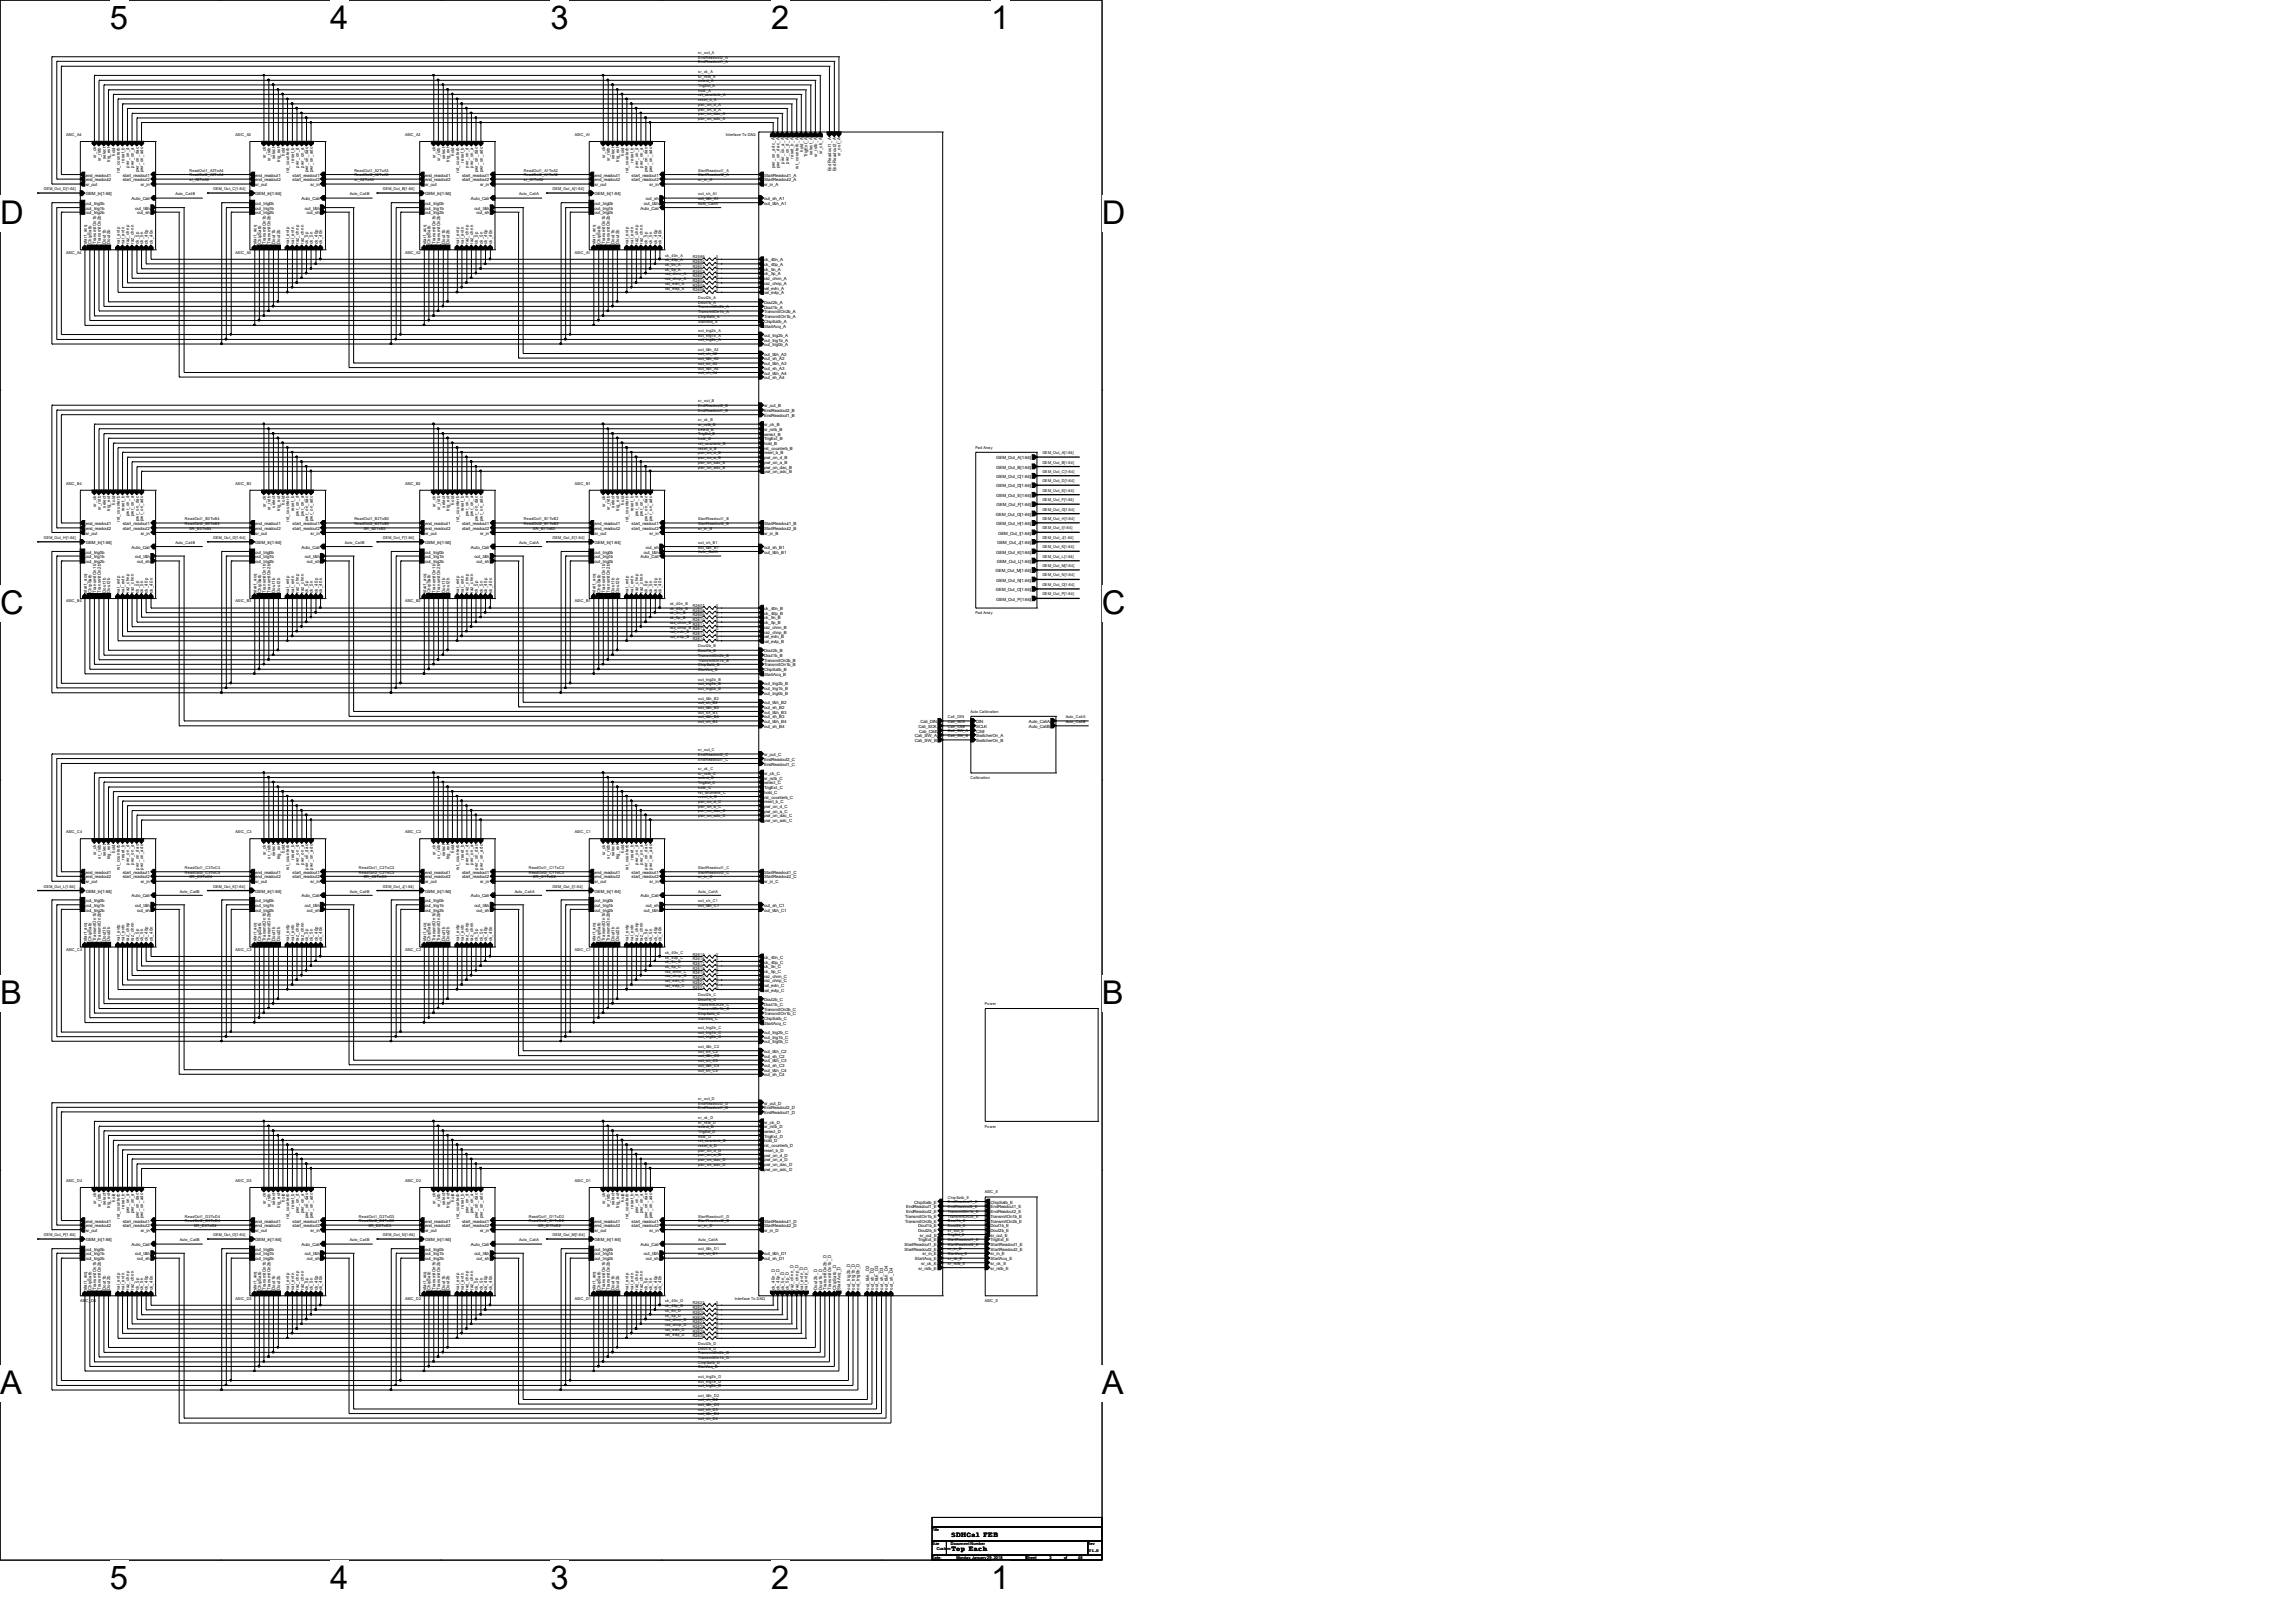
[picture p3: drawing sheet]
<svg xmlns="http://www.w3.org/2000/svg" width="297mm" height="210mm" viewBox="0 0 297 210" stroke-linecap="round" stroke-linejoin="round" font-family="sans-serif">
<defs><g id="words">
<g font-size="4.2">
<text x="14.2" y="3.8">5</text>
<text x="42.7" y="3.8">4</text>
<text x="71.2" y="3.8">3</text>
<text x="99.7" y="3.8">2</text>
<text x="128.2" y="3.8">1</text>
<text x="0" y="29">D</text>
<text x="142.5" y="29">D</text>
<text x="0" y="79.5">C</text>
<text x="142.5" y="79.5">C</text>
<text x="0" y="130">B</text>
<text x="142.5" y="130">B</text>
<text x="0" y="180.4">A</text>
<text x="142.5" y="180.4">A</text>
<text x="14.2" y="205.7">5</text>
<text x="42.7" y="205.7">4</text>
<text x="71.2" y="205.7">3</text>
<text x="99.7" y="205.7">2</text>
<text x="128.2" y="205.7">1</text>
</g>
<g font-size=".8">
<text x="123" y="200.7">Top Each</text>
<text x="123" y="198.9">SDHCal FEB</text>
</g>
<g font-size=".6">
<text x="11.1" y="22.9">end_readout1</text>
<text x="11.1" y="23.5">end_readout2</text>
<text x="12.4" y="20.4" transform="rotate(-90 12.4 20.4)">sr_ck</text>
<text x="13" y="20.9" transform="rotate(-90 13 20.9)">sr_rstb</text>
<text x="13.7" y="20.6" transform="rotate(-90 13.7 20.6)">select</text>
<text x="14.3" y="21" transform="rotate(-90 14.3 21)">trig_ext</text>
<text x="14.9" y="20.2" transform="rotate(-90 14.9 20.2)">hold</text>
<text x="15.5" y="22.4" transform="rotate(-90 15.5 22.4)">rst_counterb</text>
<text x="15.9" y="23.5">start_readout2</text>
<text x="15.9" y="22.9">start_readout1</text>
<text x="16.1" y="21" transform="rotate(-90 16.1 21)">reset_b</text>
<text x="16.7" y="21.7" transform="rotate(-90 16.7 21.7)">pwr_on_d</text>
<text x="17.3" y="21.7" transform="rotate(-90 17.3 21.7)">pwr_on_a</text>
<text x="17.9" y="22.3" transform="rotate(-90 17.9 22.3)">pwr_on_dac</text>
<text x="18.5" y="22.3" transform="rotate(-90 18.5 22.3)">pwr_on_adc</text>
<text x="33" y="22.9">end_readout1</text>
<text x="33" y="23.5">end_readout2</text>
<text x="34.4" y="20.4" transform="rotate(-90 34.4 20.4)">sr_ck</text>
<text x="35" y="20.9" transform="rotate(-90 35 20.9)">sr_rstb</text>
<text x="35.6" y="20.6" transform="rotate(-90 35.6 20.6)">select</text>
<text x="36.2" y="21" transform="rotate(-90 36.2 21)">trig_ext</text>
<text x="36.8" y="20.2" transform="rotate(-90 36.8 20.2)">hold</text>
<text x="37.4" y="22.4" transform="rotate(-90 37.4 22.4)">rst_counterb</text>
<text x="37.8" y="23.5">start_readout2</text>
<text x="37.8" y="22.9">start_readout1</text>
<text x="38.1" y="21" transform="rotate(-90 38.1 21)">reset_b</text>
<text x="38.6" y="21.7" transform="rotate(-90 38.6 21.7)">pwr_on_d</text>
<text x="39.3" y="21.7" transform="rotate(-90 39.3 21.7)">pwr_on_a</text>
<text x="39.9" y="22.3" transform="rotate(-90 39.9 22.3)">pwr_on_dac</text>
<text x="40.5" y="22.3" transform="rotate(-90 40.5 22.3)">pwr_on_adc</text>
<text x="55" y="22.9">end_readout1</text>
<text x="55" y="23.5">end_readout2</text>
<text x="56.3" y="20.4" transform="rotate(-90 56.3 20.4)">sr_ck</text>
<text x="56.9" y="20.9" transform="rotate(-90 56.9 20.9)">sr_rstb</text>
<text x="57.6" y="20.6" transform="rotate(-90 57.6 20.6)">select</text>
<text x="58.2" y="21" transform="rotate(-90 58.2 21)">trig_ext</text>
<text x="58.8" y="20.2" transform="rotate(-90 58.8 20.2)">hold</text>
<text x="59.4" y="22.4" transform="rotate(-90 59.4 22.4)">rst_counterb</text>
<text x="59.8" y="23.5">start_readout2</text>
<text x="59.8" y="22.9">start_readout1</text>
<text x="60" y="21" transform="rotate(-90 60 21)">reset_b</text>
<text x="60.6" y="21.7" transform="rotate(-90 60.6 21.7)">pwr_on_d</text>
<text x="61.2" y="21.7" transform="rotate(-90 61.2 21.7)">pwr_on_a</text>
<text x="61.8" y="22.3" transform="rotate(-90 61.8 22.3)">pwr_on_dac</text>
<text x="62.4" y="22.3" transform="rotate(-90 62.4 22.3)">pwr_on_adc</text>
<text x="76.9" y="22.9">end_readout1</text>
<text x="76.9" y="23.5">end_readout2</text>
<text x="78.3" y="20.4" transform="rotate(-90 78.3 20.4)">sr_ck</text>
<text x="78.9" y="20.9" transform="rotate(-90 78.9 20.9)">sr_rstb</text>
<text x="79.5" y="20.6" transform="rotate(-90 79.5 20.6)">select</text>
<text x="80.1" y="21" transform="rotate(-90 80.1 21)">trig_ext</text>
<text x="80.7" y="20.2" transform="rotate(-90 80.7 20.2)">hold</text>
<text x="81.3" y="22.4" transform="rotate(-90 81.3 22.4)">rst_counterb</text>
<text x="81.7" y="23.5">start_readout2</text>
<text x="81.7" y="22.9">start_readout1</text>
<text x="81.9" y="21" transform="rotate(-90 81.9 21)">reset_b</text>
<text x="82.5" y="21.7" transform="rotate(-90 82.5 21.7)">pwr_on_d</text>
<text x="83.1" y="21.7" transform="rotate(-90 83.1 21.7)">pwr_on_a</text>
<text x="83.8" y="22.3" transform="rotate(-90 83.8 22.3)">pwr_on_dac</text>
<text x="84.4" y="22.3" transform="rotate(-90 84.4 22.3)">pwr_on_adc</text>
<text x="98.8" y="23.5">StartReadout2_A</text>
<text x="98.8" y="22.9">StartReadout1_A</text>
<text x="100.2" y="21.8" transform="rotate(-90 100.2 21.8)">pwr_on_adc_A</text>
<text x="100.8" y="21.8" transform="rotate(-90 100.8 21.8)">pwr_on_dac_A</text>
<text x="101.4" y="21.2" transform="rotate(-90 101.4 21.2)">pwr_on_a_A</text>
<text x="102.1" y="21.2" transform="rotate(-90 102.1 21.2)">pwr_on_d_A</text>
<text x="102.6" y="20.5" transform="rotate(-90 102.6 20.5)">reset_b_A</text>
<text x="103.3" y="21.9" transform="rotate(-90 103.3 21.9)">rst_counterb_A</text>
<text x="103.9" y="19.6" transform="rotate(-90 103.9 19.6)">hold_A</text>
<text x="104.5" y="20.4" transform="rotate(-90 104.5 20.4)">TrigExt_A</text>
<text x="105.1" y="20.1" transform="rotate(-90 105.1 20.1)">select_A</text>
<text x="105.7" y="20.4" transform="rotate(-90 105.7 20.4)">sr_rstb_A</text>
<text x="106.3" y="19.9" transform="rotate(-90 106.3 19.9)">sr_ck_A</text>
<text x="107.5" y="22.2" transform="rotate(-90 107.5 22.2)">EndReadout1_A</text>
<text x="108.2" y="22.2" transform="rotate(-90 108.2 22.2)">EndReadout2_A</text>
<text x="108.7" y="20.2" transform="rotate(-90 108.7 20.2)">sr_out_A</text>
<text x="11.1" y="25.3">GEM_In[1:64]</text>
<text x="11.1" y="27.7">out_trig2b</text>
<text x="11.1" y="27.1">out_trig1b</text>
<text x="11.1" y="26.5">out_trig0b</text>
<text x="11.1" y="24.1">sr_out</text>
<text x="17" y="25.9">Auto_Cali</text>
<text x="17.5" y="27.1">out_t&amp;h</text>
<text x="17.7" y="27.7">out_sh</text>
<text x="18.2" y="24.1">sr_in</text>
<text x="33" y="25.3">GEM_In[1:64]</text>
<text x="33" y="27.7">out_trig2b</text>
<text x="33" y="27.1">out_trig1b</text>
<text x="33" y="26.5">out_trig0b</text>
<text x="33" y="24.1">sr_out</text>
<text x="39" y="25.9">Auto_Cali</text>
<text x="39.5" y="27.1">out_t&amp;h</text>
<text x="39.7" y="27.7">out_sh</text>
<text x="40.2" y="24.1">sr_in</text>
<text x="55" y="25.3">GEM_In[1:64]</text>
<text x="55" y="27.7">out_trig2b</text>
<text x="55" y="27.1">out_trig1b</text>
<text x="55" y="26.5">out_trig0b</text>
<text x="55" y="24.1">sr_out</text>
<text x="60.9" y="25.9">Auto_Cali</text>
<text x="61.4" y="27.1">out_t&amp;h</text>
<text x="61.6" y="27.7">out_sh</text>
<text x="62.1" y="24.1">sr_in</text>
<text x="76.9" y="25.3">GEM_In[1:64]</text>
<text x="76.9" y="27.7">out_trig2b</text>
<text x="76.9" y="27.1">out_trig1b</text>
<text x="76.9" y="26.5">out_trig0b</text>
<text x="76.9" y="24.1">sr_out</text>
<text x="82.8" y="27.1">Auto_Cali</text>
<text x="83.3" y="26.5">out_t&amp;h</text>
<text x="83.6" y="25.9">out_sh</text>
<text x="84" y="24.1">sr_in</text>
<text x="98.8" y="26.5">out_t&amp;h_A1</text>
<text x="98.8" y="24.1">sr_in_A</text>
<text x="98.8" y="25.9">out_sh_A1</text>
<text x="11.2" y="31.6" transform="rotate(-90 11.2 31.6)">start_acq</text>
<text x="11.9" y="31.6" transform="rotate(-90 11.9 31.6)">ChipSatb</text>
<text x="12.4" y="31.6" transform="rotate(-90 12.4 31.6)">TransmitOn1b</text>
<text x="13" y="31.6" transform="rotate(-90 13 31.6)">TransmitOn2b</text>
<text x="13.7" y="31.6" transform="rotate(-90 13.7 31.6)">Dout1b</text>
<text x="14.3" y="31.6" transform="rotate(-90 14.3 31.6)">Dout2b</text>
<text x="15.5" y="31.6" transform="rotate(-90 15.5 31.6)">val_evtp</text>
<text x="16.1" y="31.6" transform="rotate(-90 16.1 31.6)">val_evtn</text>
<text x="16.7" y="31.6" transform="rotate(-90 16.7 31.6)">raz_chnp</text>
<text x="17.3" y="31.6" transform="rotate(-90 17.3 31.6)">raz_chnn</text>
<text x="17.9" y="31.6" transform="rotate(-90 17.9 31.6)">ck_5p</text>
<text x="18.5" y="31.6" transform="rotate(-90 18.5 31.6)">ck_5n</text>
<text x="19.1" y="31.6" transform="rotate(-90 19.1 31.6)">ck_40p</text>
<text x="19.8" y="31.6" transform="rotate(-90 19.8 31.6)">ck_40n</text>
<text x="33.2" y="31.6" transform="rotate(-90 33.2 31.6)">start_acq</text>
<text x="33.8" y="31.6" transform="rotate(-90 33.8 31.6)">ChipSatb</text>
<text x="34.4" y="31.6" transform="rotate(-90 34.4 31.6)">TransmitOn1b</text>
<text x="35" y="31.6" transform="rotate(-90 35 31.6)">TransmitOn2b</text>
<text x="35.6" y="31.6" transform="rotate(-90 35.6 31.6)">Dout1b</text>
<text x="36.2" y="31.6" transform="rotate(-90 36.2 31.6)">Dout2b</text>
<text x="37.4" y="31.6" transform="rotate(-90 37.4 31.6)">val_evtp</text>
<text x="38.1" y="31.6" transform="rotate(-90 38.1 31.6)">val_evtn</text>
<text x="38.6" y="31.6" transform="rotate(-90 38.6 31.6)">raz_chnp</text>
<text x="39.3" y="31.6" transform="rotate(-90 39.3 31.6)">raz_chnn</text>
<text x="39.9" y="31.6" transform="rotate(-90 39.9 31.6)">ck_5p</text>
<text x="40.5" y="31.6" transform="rotate(-90 40.5 31.6)">ck_5n</text>
<text x="41.1" y="31.6" transform="rotate(-90 41.1 31.6)">ck_40p</text>
<text x="41.7" y="31.6" transform="rotate(-90 41.7 31.6)">ck_40n</text>
<text x="55.1" y="31.6" transform="rotate(-90 55.1 31.6)">start_acq</text>
<text x="55.7" y="31.6" transform="rotate(-90 55.7 31.6)">ChipSatb</text>
<text x="56.3" y="31.6" transform="rotate(-90 56.3 31.6)">TransmitOn1b</text>
<text x="56.9" y="31.6" transform="rotate(-90 56.9 31.6)">TransmitOn2b</text>
<text x="57.6" y="31.6" transform="rotate(-90 57.6 31.6)">Dout1b</text>
<text x="58.2" y="31.6" transform="rotate(-90 58.2 31.6)">Dout2b</text>
<text x="59.4" y="31.6" transform="rotate(-90 59.4 31.6)">val_evtp</text>
<text x="60" y="31.6" transform="rotate(-90 60 31.6)">val_evtn</text>
<text x="60.6" y="31.6" transform="rotate(-90 60.6 31.6)">raz_chnp</text>
<text x="61.2" y="31.6" transform="rotate(-90 61.2 31.6)">raz_chnn</text>
<text x="61.8" y="31.6" transform="rotate(-90 61.8 31.6)">ck_5p</text>
<text x="62.4" y="31.6" transform="rotate(-90 62.4 31.6)">ck_5n</text>
<text x="63" y="31.6" transform="rotate(-90 63 31.6)">ck_40p</text>
<text x="63.7" y="31.6" transform="rotate(-90 63.7 31.6)">ck_40n</text>
<text x="77" y="31.6" transform="rotate(-90 77 31.6)">start_acq</text>
<text x="77.7" y="31.6" transform="rotate(-90 77.7 31.6)">ChipSatb</text>
<text x="78.3" y="31.6" transform="rotate(-90 78.3 31.6)">TransmitOn1b</text>
<text x="78.9" y="31.6" transform="rotate(-90 78.9 31.6)">TransmitOn2b</text>
<text x="79.5" y="31.6" transform="rotate(-90 79.5 31.6)">Dout1b</text>
<text x="80.1" y="31.6" transform="rotate(-90 80.1 31.6)">Dout2b</text>
<text x="81.3" y="31.6" transform="rotate(-90 81.3 31.6)">val_evtp</text>
<text x="81.9" y="31.6" transform="rotate(-90 81.9 31.6)">val_evtn</text>
<text x="82.5" y="31.6" transform="rotate(-90 82.5 31.6)">raz_chnp</text>
<text x="83.1" y="31.6" transform="rotate(-90 83.1 31.6)">raz_chnn</text>
<text x="83.8" y="31.6" transform="rotate(-90 83.8 31.6)">ck_5p</text>
<text x="84.4" y="31.6" transform="rotate(-90 84.4 31.6)">ck_5n</text>
<text x="85" y="31.6" transform="rotate(-90 85 31.6)">ck_40p</text>
<text x="85.6" y="31.6" transform="rotate(-90 85.6 31.6)">ck_40n</text>
<text x="98.8" y="35.6">ck_5p_A</text>
<text x="98.8" y="35.1">ck_5n_A</text>
<text x="98.8" y="34.4">ck_40p_A</text>
<text x="98.8" y="33.8">ck_40n_A</text>
<text x="98.8" y="38.1">val_evtp_A</text>
<text x="98.8" y="37.5">val_evtn_A</text>
<text x="98.8" y="36.9">raz_chnp_A</text>
<text x="98.8" y="36.3">raz_chnn_A</text>
<text x="98.8" y="39.9">Dout1b_A</text>
<text x="98.8" y="39.3">Dout2b_A</text>
<text x="98.8" y="41.1">TransmitOn1b_A</text>
<text x="98.8" y="40.5">TransmitOn2b_A</text>
<text x="98.8" y="41.7">ChipSatb_A</text>
<text x="98.8" y="46">out_t&amp;h_A2</text>
<text x="98.8" y="47.2">out_t&amp;h_A3</text>
<text x="98.8" y="44.8">out_trig0b_A</text>
<text x="98.8" y="44.2">out_trig1b_A</text>
<text x="98.8" y="43.6">out_trig2b_A</text>
<text x="98.8" y="42.4">StartAcq_A</text>
<text x="98.8" y="46.6">out_sh_A2</text>
<text x="98.8" y="47.8">out_sh_A3</text>
<text x="98.8" y="48.5">out_t&amp;h_A4</text>
<text x="98.8" y="53.9">EndReadout1_B</text>
<text x="98.8" y="53.3">EndReadout2_B</text>
<text x="98.8" y="52.7">sr_out_B</text>
<text x="98.8" y="49.1">out_sh_A4</text>
<text x="98.8" y="56.4">select_B</text>
<text x="98.8" y="57.6">hold_B</text>
<text x="98.8" y="58.8">reset_b_B</text>
<text x="98.8" y="58.2">rst_counterb_B</text>
<text x="98.8" y="59.4">pwr_on_d_B</text>
<text x="98.8" y="57">TrigExt_B</text>
<text x="98.8" y="55.8">sr_rstb_B</text>
<text x="98.8" y="55.2">sr_ck_B</text>
<text x="128.9" y="59.4">GEM_Out_A[1:64]</text>
<text x="12.4" y="65.6" transform="rotate(-90 12.4 65.6)">sr_ck</text>
<text x="13" y="66" transform="rotate(-90 13 66)">sr_rstb</text>
<text x="13.7" y="65.7" transform="rotate(-90 13.7 65.7)">select</text>
<text x="14.9" y="65.3" transform="rotate(-90 14.9 65.3)">hold</text>
<text x="34.4" y="65.6" transform="rotate(-90 34.4 65.6)">sr_ck</text>
<text x="35" y="66" transform="rotate(-90 35 66)">sr_rstb</text>
<text x="35.6" y="65.7" transform="rotate(-90 35.6 65.7)">select</text>
<text x="36.8" y="65.3" transform="rotate(-90 36.8 65.3)">hold</text>
<text x="56.3" y="65.6" transform="rotate(-90 56.3 65.6)">sr_ck</text>
<text x="56.9" y="66" transform="rotate(-90 56.9 66)">sr_rstb</text>
<text x="57.6" y="65.7" transform="rotate(-90 57.6 65.7)">select</text>
<text x="58.8" y="65.3" transform="rotate(-90 58.8 65.3)">hold</text>
<text x="78.3" y="65.6" transform="rotate(-90 78.3 65.6)">sr_ck</text>
<text x="78.9" y="66" transform="rotate(-90 78.9 66)">sr_rstb</text>
<text x="79.5" y="65.7" transform="rotate(-90 79.5 65.7)">select</text>
<text x="80.7" y="65.3" transform="rotate(-90 80.7 65.3)">hold</text>
<text x="98.8" y="60">pwr_on_a_B</text>
<text x="98.8" y="61.3">pwr_on_adc_B</text>
<text x="98.8" y="60.7">pwr_on_dac_B</text>
<text x="128.9" y="60.7">GEM_Out_B[1:64]</text>
<text x="128.9" y="61.8">GEM_Out_C[1:64]</text>
<text x="128.9" y="63.1">GEM_Out_D[1:64]</text>
<text x="128.9" y="64.3">GEM_Out_E[1:64]</text>
<text x="128.9" y="65.5">GEM_Out_F[1:64]</text>
<text x="11.1" y="70.4">GEM_In[1:64]</text>
<text x="11.1" y="71.6">out_trig0b</text>
<text x="11.1" y="69.2">sr_out</text>
<text x="11.1" y="67.9">end_readout1</text>
<text x="11.1" y="68.6">end_readout2</text>
<text x="14.3" y="66.1" transform="rotate(-90 14.3 66.1)">trig_ext</text>
<text x="15.5" y="67.5" transform="rotate(-90 15.5 67.5)">rst_counterb</text>
<text x="15.9" y="68.6">start_readout2</text>
<text x="15.9" y="67.9">start_readout1</text>
<text x="16.1" y="66.2" transform="rotate(-90 16.1 66.2)">reset_b</text>
<text x="16.7" y="66.8" transform="rotate(-90 16.7 66.8)">pwr_on_d</text>
<text x="17" y="71">Auto_Cali</text>
<text x="17.3" y="66.8" transform="rotate(-90 17.3 66.8)">pwr_on_a</text>
<text x="17.9" y="67.4" transform="rotate(-90 17.9 67.4)">pwr_on_dac</text>
<text x="18.2" y="69.2">sr_in</text>
<text x="18.5" y="67.4" transform="rotate(-90 18.5 67.4)">pwr_on_adc</text>
<text x="33" y="70.4">GEM_In[1:64]</text>
<text x="33" y="71.6">out_trig0b</text>
<text x="33" y="69.2">sr_out</text>
<text x="33" y="67.9">end_readout1</text>
<text x="33" y="68.6">end_readout2</text>
<text x="36.2" y="66.1" transform="rotate(-90 36.2 66.1)">trig_ext</text>
<text x="37.4" y="67.5" transform="rotate(-90 37.4 67.5)">rst_counterb</text>
<text x="37.8" y="68.6">start_readout2</text>
<text x="37.8" y="67.9">start_readout1</text>
<text x="38.1" y="66.2" transform="rotate(-90 38.1 66.2)">reset_b</text>
<text x="38.6" y="66.8" transform="rotate(-90 38.6 66.8)">pwr_on_d</text>
<text x="39" y="71">Auto_Cali</text>
<text x="39.3" y="66.8" transform="rotate(-90 39.3 66.8)">pwr_on_a</text>
<text x="39.9" y="67.4" transform="rotate(-90 39.9 67.4)">pwr_on_dac</text>
<text x="40.2" y="69.2">sr_in</text>
<text x="40.5" y="67.4" transform="rotate(-90 40.5 67.4)">pwr_on_adc</text>
<text x="55" y="70.4">GEM_In[1:64]</text>
<text x="55" y="71.6">out_trig0b</text>
<text x="55" y="69.2">sr_out</text>
<text x="55" y="67.9">end_readout1</text>
<text x="55" y="68.6">end_readout2</text>
<text x="58.2" y="66.1" transform="rotate(-90 58.2 66.1)">trig_ext</text>
<text x="59.4" y="67.5" transform="rotate(-90 59.4 67.5)">rst_counterb</text>
<text x="59.8" y="68.6">start_readout2</text>
<text x="59.8" y="67.9">start_readout1</text>
<text x="60" y="66.2" transform="rotate(-90 60 66.2)">reset_b</text>
<text x="60.6" y="66.8" transform="rotate(-90 60.6 66.8)">pwr_on_d</text>
<text x="60.9" y="71">Auto_Cali</text>
<text x="61.2" y="66.8" transform="rotate(-90 61.2 66.8)">pwr_on_a</text>
<text x="61.8" y="67.4" transform="rotate(-90 61.8 67.4)">pwr_on_dac</text>
<text x="62.1" y="69.2">sr_in</text>
<text x="62.4" y="67.4" transform="rotate(-90 62.4 67.4)">pwr_on_adc</text>
<text x="76.9" y="70.4">GEM_In[1:64]</text>
<text x="76.9" y="71.6">out_trig0b</text>
<text x="76.9" y="69.2">sr_out</text>
<text x="76.9" y="67.9">end_readout1</text>
<text x="76.9" y="68.6">end_readout2</text>
<text x="80.1" y="66.1" transform="rotate(-90 80.1 66.1)">trig_ext</text>
<text x="81.3" y="67.5" transform="rotate(-90 81.3 67.5)">rst_counterb</text>
<text x="81.7" y="68.6">start_readout2</text>
<text x="81.7" y="67.9">start_readout1</text>
<text x="81.9" y="66.2" transform="rotate(-90 81.9 66.2)">reset_b</text>
<text x="82.5" y="66.8" transform="rotate(-90 82.5 66.8)">pwr_on_d</text>
<text x="83.1" y="66.8" transform="rotate(-90 83.1 66.8)">pwr_on_a</text>
<text x="83.3" y="71.6">out_t&amp;h</text>
<text x="83.6" y="71">out_sh</text>
<text x="83.8" y="67.4" transform="rotate(-90 83.8 67.4)">pwr_on_dac</text>
<text x="84" y="69.2">sr_in</text>
<text x="84.4" y="67.4" transform="rotate(-90 84.4 67.4)">pwr_on_adc</text>
<text x="98.8" y="71">out_sh_B1</text>
<text x="98.8" y="68.6">StartReadout2_B</text>
<text x="98.8" y="69.2">sr_in_B</text>
<text x="98.8" y="71.6">out_t&amp;h_B1</text>
<text x="98.8" y="67.9">StartReadout1_B</text>
<text x="128.8" y="66.8">GEM_Out_G[1:64]</text>
<text x="128.9" y="67.9">GEM_Out_H[1:64]</text>
<text x="128.9" y="71.6">GEM_Out_K[1:64]</text>
<text x="129" y="70.4">GEM_Out_J[1:64]</text>
<text x="129.1" y="69.2">GEM_Out_I[1:64]</text>
<text x="11.1" y="72.9">out_trig2b</text>
<text x="11.1" y="72.2">out_trig1b</text>
<text x="11.2" y="76.7" transform="rotate(-90 11.2 76.7)">start_acq</text>
<text x="11.9" y="76.7" transform="rotate(-90 11.9 76.7)">ChipSatb</text>
<text x="12.4" y="76.7" transform="rotate(-90 12.4 76.7)">TransmitOn1b</text>
<text x="13" y="76.7" transform="rotate(-90 13 76.7)">TransmitOn2b</text>
<text x="13.7" y="76.7" transform="rotate(-90 13.7 76.7)">Dout1b</text>
<text x="14.3" y="76.7" transform="rotate(-90 14.3 76.7)">Dout2b</text>
<text x="15.5" y="76.7" transform="rotate(-90 15.5 76.7)">val_evtp</text>
<text x="16.1" y="76.7" transform="rotate(-90 16.1 76.7)">val_evtn</text>
<text x="16.7" y="76.7" transform="rotate(-90 16.7 76.7)">raz_chnp</text>
<text x="17.3" y="76.7" transform="rotate(-90 17.3 76.7)">raz_chnn</text>
<text x="17.5" y="72.2">out_t&amp;h</text>
<text x="17.7" y="72.9">out_sh</text>
<text x="17.9" y="76.7" transform="rotate(-90 17.9 76.7)">ck_5p</text>
<text x="18.5" y="76.7" transform="rotate(-90 18.5 76.7)">ck_5n</text>
<text x="19.1" y="76.7" transform="rotate(-90 19.1 76.7)">ck_40p</text>
<text x="19.8" y="76.7" transform="rotate(-90 19.8 76.7)">ck_40n</text>
<text x="33" y="72.9">out_trig2b</text>
<text x="33" y="72.2">out_trig1b</text>
<text x="33.2" y="76.7" transform="rotate(-90 33.2 76.7)">start_acq</text>
<text x="33.8" y="76.7" transform="rotate(-90 33.8 76.7)">ChipSatb</text>
<text x="34.4" y="76.7" transform="rotate(-90 34.4 76.7)">TransmitOn1b</text>
<text x="35" y="76.7" transform="rotate(-90 35 76.7)">TransmitOn2b</text>
<text x="35.6" y="76.7" transform="rotate(-90 35.6 76.7)">Dout1b</text>
<text x="36.2" y="76.7" transform="rotate(-90 36.2 76.7)">Dout2b</text>
<text x="37.4" y="76.7" transform="rotate(-90 37.4 76.7)">val_evtp</text>
<text x="38.1" y="76.7" transform="rotate(-90 38.1 76.7)">val_evtn</text>
<text x="38.6" y="76.7" transform="rotate(-90 38.6 76.7)">raz_chnp</text>
<text x="39.3" y="76.7" transform="rotate(-90 39.3 76.7)">raz_chnn</text>
<text x="39.5" y="72.2">out_t&amp;h</text>
<text x="39.7" y="72.9">out_sh</text>
<text x="39.9" y="76.7" transform="rotate(-90 39.9 76.7)">ck_5p</text>
<text x="40.5" y="76.7" transform="rotate(-90 40.5 76.7)">ck_5n</text>
<text x="41.1" y="76.7" transform="rotate(-90 41.1 76.7)">ck_40p</text>
<text x="41.7" y="76.7" transform="rotate(-90 41.7 76.7)">ck_40n</text>
<text x="55" y="72.9">out_trig2b</text>
<text x="55" y="72.2">out_trig1b</text>
<text x="55.1" y="76.7" transform="rotate(-90 55.1 76.7)">start_acq</text>
<text x="55.7" y="76.7" transform="rotate(-90 55.7 76.7)">ChipSatb</text>
<text x="56.3" y="76.7" transform="rotate(-90 56.3 76.7)">TransmitOn1b</text>
<text x="56.9" y="76.7" transform="rotate(-90 56.9 76.7)">TransmitOn2b</text>
<text x="57.6" y="76.7" transform="rotate(-90 57.6 76.7)">Dout1b</text>
<text x="58.2" y="76.7" transform="rotate(-90 58.2 76.7)">Dout2b</text>
<text x="59.4" y="76.7" transform="rotate(-90 59.4 76.7)">val_evtp</text>
<text x="60" y="76.7" transform="rotate(-90 60 76.7)">val_evtn</text>
<text x="60.6" y="76.7" transform="rotate(-90 60.6 76.7)">raz_chnp</text>
<text x="61.2" y="76.7" transform="rotate(-90 61.2 76.7)">raz_chnn</text>
<text x="61.4" y="72.2">out_t&amp;h</text>
<text x="61.6" y="72.9">out_sh</text>
<text x="61.8" y="76.7" transform="rotate(-90 61.8 76.7)">ck_5p</text>
<text x="62.4" y="76.7" transform="rotate(-90 62.4 76.7)">ck_5n</text>
<text x="63" y="76.7" transform="rotate(-90 63 76.7)">ck_40p</text>
<text x="63.7" y="76.7" transform="rotate(-90 63.7 76.7)">ck_40n</text>
<text x="76.9" y="72.9">out_trig2b</text>
<text x="76.9" y="72.2">out_trig1b</text>
<text x="77" y="76.7" transform="rotate(-90 77 76.7)">start_acq</text>
<text x="77.7" y="76.7" transform="rotate(-90 77.7 76.7)">ChipSatb</text>
<text x="78.3" y="76.7" transform="rotate(-90 78.3 76.7)">TransmitOn1b</text>
<text x="78.9" y="76.7" transform="rotate(-90 78.9 76.7)">TransmitOn2b</text>
<text x="79.5" y="76.7" transform="rotate(-90 79.5 76.7)">Dout1b</text>
<text x="80.1" y="76.7" transform="rotate(-90 80.1 76.7)">Dout2b</text>
<text x="81.3" y="76.7" transform="rotate(-90 81.3 76.7)">val_evtp</text>
<text x="81.9" y="76.7" transform="rotate(-90 81.9 76.7)">val_evtn</text>
<text x="82.5" y="76.7" transform="rotate(-90 82.5 76.7)">raz_chnp</text>
<text x="82.8" y="72.2">Auto_Cali</text>
<text x="83.1" y="76.7" transform="rotate(-90 83.1 76.7)">raz_chnn</text>
<text x="83.8" y="76.7" transform="rotate(-90 83.8 76.7)">ck_5p</text>
<text x="84.4" y="76.7" transform="rotate(-90 84.4 76.7)">ck_5n</text>
<text x="85" y="76.7" transform="rotate(-90 85 76.7)">ck_40p</text>
<text x="85.6" y="76.7" transform="rotate(-90 85.6 76.7)">ck_40n</text>
<text x="128.8" y="74">GEM_Out_M[1:64]</text>
<text x="128.8" y="76.5">GEM_Out_O[1:64]</text>
<text x="128.9" y="75.3">GEM_Out_N[1:64]</text>
<text x="128.9" y="77.7">GEM_Out_P[1:64]</text>
<text x="128.9" y="72.9">GEM_Out_L[1:64]</text>
<text x="98.8" y="83.2">val_evtp_B</text>
<text x="98.8" y="82.6">val_evtn_B</text>
<text x="98.8" y="82">raz_chnp_B</text>
<text x="98.8" y="81.4">raz_chnn_B</text>
<text x="98.8" y="80.8">ck_5p_B</text>
<text x="98.8" y="80.1">ck_5n_B</text>
<text x="98.8" y="79.5">ck_40p_B</text>
<text x="98.8" y="79">ck_40n_B</text>
<text x="98.8" y="89.9">out_trig0b_B</text>
<text x="98.8" y="89.3">out_trig1b_B</text>
<text x="98.8" y="88.7">out_trig2b_B</text>
<text x="98.8" y="85">Dout1b_B</text>
<text x="98.8" y="84.4">Dout2b_B</text>
<text x="98.8" y="86.2">TransmitOn1b_B</text>
<text x="98.8" y="85.6">TransmitOn2b_B</text>
<text x="98.8" y="86.9">ChipSatb_B</text>
<text x="98.8" y="87.5">StartAcq_B</text>
<text x="98.8" y="91.7">out_sh_B2</text>
<text x="98.8" y="93">out_sh_B3</text>
<text x="98.8" y="94.2">out_sh_B4</text>
<text x="98.8" y="91.1">out_t&amp;h_B2</text>
<text x="98.8" y="92.3">out_t&amp;h_B3</text>
<text x="98.8" y="93.6">out_t&amp;h_B4</text>
<text x="118.4" y="95.4">Cali_SW_A</text>
<text x="118.8" y="94.2">Cali_SCK</text>
<text x="118.9" y="94.8">Cali_CS#</text>
<text x="119.1" y="93.6">Cali_DIN</text>
<text x="126.3" y="93.6">DIN</text>
<text x="126.3" y="94.2">SCLK</text>
<text x="126.3" y="94.8">CS#</text>
<text x="126.3" y="95.4">SwitcherOn_A</text>
<text x="133.1" y="93.6">Auto_CaliA</text>
<text x="133.1" y="94.2">Auto_CaliB</text>
<text x="98.8" y="101.5">select_C</text>
<text x="98.8" y="99.1">EndReadout1_C</text>
<text x="98.8" y="98.4">EndReadout2_C</text>
<text x="98.8" y="100.9">sr_rstb_C</text>
<text x="98.8" y="100.3">sr_ck_C</text>
<text x="98.8" y="97.8">sr_out_C</text>
<text x="118.4" y="96">Cali_SW_B</text>
<text x="126.3" y="96">SwitcherOn_B</text>
<text x="98.8" y="102.7">hold_C</text>
<text x="98.8" y="103.9">reset_b_C</text>
<text x="98.8" y="103.3">rst_counterb_C</text>
<text x="98.8" y="104.5">pwr_on_d_C</text>
<text x="98.8" y="105.2">pwr_on_a_C</text>
<text x="98.8" y="106.4">pwr_on_adc_C</text>
<text x="98.8" y="105.7">pwr_on_dac_C</text>
<text x="98.8" y="102.1">TrigExt_C</text>
<text x="11.1" y="113.1">end_readout1</text>
<text x="11.1" y="113.7">end_readout2</text>
<text x="12.4" y="110.7" transform="rotate(-90 12.4 110.7)">sr_ck</text>
<text x="13" y="111.1" transform="rotate(-90 13 111.1)">sr_rstb</text>
<text x="13.7" y="110.8" transform="rotate(-90 13.7 110.8)">select</text>
<text x="14.3" y="111.2" transform="rotate(-90 14.3 111.2)">trig_ext</text>
<text x="14.9" y="110.4" transform="rotate(-90 14.9 110.4)">hold</text>
<text x="15.5" y="112.6" transform="rotate(-90 15.5 112.6)">rst_counterb</text>
<text x="15.9" y="113.7">start_readout2</text>
<text x="15.9" y="113.1">start_readout1</text>
<text x="16.1" y="111.3" transform="rotate(-90 16.1 111.3)">reset_b</text>
<text x="16.7" y="111.9" transform="rotate(-90 16.7 111.9)">pwr_on_d</text>
<text x="17.3" y="111.9" transform="rotate(-90 17.3 111.9)">pwr_on_a</text>
<text x="17.9" y="112.5" transform="rotate(-90 17.9 112.5)">pwr_on_dac</text>
<text x="18.5" y="112.5" transform="rotate(-90 18.5 112.5)">pwr_on_adc</text>
<text x="33" y="113.1">end_readout1</text>
<text x="33" y="113.7">end_readout2</text>
<text x="34.4" y="110.7" transform="rotate(-90 34.4 110.7)">sr_ck</text>
<text x="35" y="111.1" transform="rotate(-90 35 111.1)">sr_rstb</text>
<text x="35.6" y="110.8" transform="rotate(-90 35.6 110.8)">select</text>
<text x="36.2" y="111.2" transform="rotate(-90 36.2 111.2)">trig_ext</text>
<text x="36.8" y="110.4" transform="rotate(-90 36.8 110.4)">hold</text>
<text x="37.4" y="112.6" transform="rotate(-90 37.4 112.6)">rst_counterb</text>
<text x="37.8" y="113.7">start_readout2</text>
<text x="37.8" y="113.1">start_readout1</text>
<text x="38.1" y="111.3" transform="rotate(-90 38.1 111.3)">reset_b</text>
<text x="38.6" y="111.9" transform="rotate(-90 38.6 111.9)">pwr_on_d</text>
<text x="39.3" y="111.9" transform="rotate(-90 39.3 111.9)">pwr_on_a</text>
<text x="39.9" y="112.5" transform="rotate(-90 39.9 112.5)">pwr_on_dac</text>
<text x="40.5" y="112.5" transform="rotate(-90 40.5 112.5)">pwr_on_adc</text>
<text x="55" y="113.1">end_readout1</text>
<text x="55" y="113.7">end_readout2</text>
<text x="56.3" y="110.7" transform="rotate(-90 56.3 110.7)">sr_ck</text>
<text x="56.9" y="111.1" transform="rotate(-90 56.9 111.1)">sr_rstb</text>
<text x="57.6" y="110.8" transform="rotate(-90 57.6 110.8)">select</text>
<text x="58.2" y="111.2" transform="rotate(-90 58.2 111.2)">trig_ext</text>
<text x="58.8" y="110.4" transform="rotate(-90 58.8 110.4)">hold</text>
<text x="59.4" y="112.6" transform="rotate(-90 59.4 112.6)">rst_counterb</text>
<text x="59.8" y="113.7">start_readout2</text>
<text x="59.8" y="113.1">start_readout1</text>
<text x="60" y="111.3" transform="rotate(-90 60 111.3)">reset_b</text>
<text x="60.6" y="111.9" transform="rotate(-90 60.6 111.9)">pwr_on_d</text>
<text x="61.2" y="111.9" transform="rotate(-90 61.2 111.9)">pwr_on_a</text>
<text x="61.8" y="112.5" transform="rotate(-90 61.8 112.5)">pwr_on_dac</text>
<text x="62.4" y="112.5" transform="rotate(-90 62.4 112.5)">pwr_on_adc</text>
<text x="76.9" y="113.1">end_readout1</text>
<text x="76.9" y="113.7">end_readout2</text>
<text x="78.3" y="110.7" transform="rotate(-90 78.3 110.7)">sr_ck</text>
<text x="78.9" y="111.1" transform="rotate(-90 78.9 111.1)">sr_rstb</text>
<text x="79.5" y="110.8" transform="rotate(-90 79.5 110.8)">select</text>
<text x="80.1" y="111.2" transform="rotate(-90 80.1 111.2)">trig_ext</text>
<text x="80.7" y="110.4" transform="rotate(-90 80.7 110.4)">hold</text>
<text x="81.3" y="112.6" transform="rotate(-90 81.3 112.6)">rst_counterb</text>
<text x="81.7" y="113.7">start_readout2</text>
<text x="81.7" y="113.1">start_readout1</text>
<text x="81.9" y="111.3" transform="rotate(-90 81.9 111.3)">reset_b</text>
<text x="82.5" y="111.9" transform="rotate(-90 82.5 111.9)">pwr_on_d</text>
<text x="83.1" y="111.9" transform="rotate(-90 83.1 111.9)">pwr_on_a</text>
<text x="83.8" y="112.5" transform="rotate(-90 83.8 112.5)">pwr_on_dac</text>
<text x="84.4" y="112.5" transform="rotate(-90 84.4 112.5)">pwr_on_adc</text>
<text x="98.8" y="113.7">StartReadout2_C</text>
<text x="98.8" y="113.1">StartReadout1_C</text>
<text x="11.1" y="115.5">GEM_In[1:64]</text>
<text x="11.1" y="117.9">out_trig2b</text>
<text x="11.1" y="117.3">out_trig1b</text>
<text x="11.1" y="116.7">out_trig0b</text>
<text x="11.1" y="114.3">sr_out</text>
<text x="17" y="116.1">Auto_Cali</text>
<text x="17.5" y="117.3">out_t&amp;h</text>
<text x="17.7" y="117.9">out_sh</text>
<text x="18.2" y="114.3">sr_in</text>
<text x="33" y="115.5">GEM_In[1:64]</text>
<text x="33" y="117.9">out_trig2b</text>
<text x="33" y="117.3">out_trig1b</text>
<text x="33" y="116.7">out_trig0b</text>
<text x="33" y="114.3">sr_out</text>
<text x="39" y="116.1">Auto_Cali</text>
<text x="39.5" y="117.3">out_t&amp;h</text>
<text x="39.7" y="117.9">out_sh</text>
<text x="40.2" y="114.3">sr_in</text>
<text x="55" y="115.5">GEM_In[1:64]</text>
<text x="55" y="117.9">out_trig2b</text>
<text x="55" y="117.3">out_trig1b</text>
<text x="55" y="116.7">out_trig0b</text>
<text x="55" y="114.3">sr_out</text>
<text x="60.9" y="116.1">Auto_Cali</text>
<text x="61.4" y="117.3">out_t&amp;h</text>
<text x="61.6" y="117.9">out_sh</text>
<text x="62.1" y="114.3">sr_in</text>
<text x="76.9" y="115.5">GEM_In[1:64]</text>
<text x="76.9" y="117.9">out_trig2b</text>
<text x="76.9" y="117.3">out_trig1b</text>
<text x="76.9" y="116.7">out_trig0b</text>
<text x="76.9" y="114.3">sr_out</text>
<text x="82.8" y="116.1">Auto_Cali</text>
<text x="83.3" y="117.9">out_t&amp;h</text>
<text x="83.6" y="117.3">out_sh</text>
<text x="84" y="114.3">sr_in</text>
<text x="98.8" y="117.9">out_t&amp;h_C1</text>
<text x="98.8" y="117.3">out_sh_C1</text>
<text x="98.8" y="114.3">sr_in_C</text>
<text x="11.2" y="121.8" transform="rotate(-90 11.2 121.8)">start_acq</text>
<text x="11.9" y="121.8" transform="rotate(-90 11.9 121.8)">ChipSatb</text>
<text x="12.4" y="121.8" transform="rotate(-90 12.4 121.8)">TransmitOn1b</text>
<text x="13" y="121.8" transform="rotate(-90 13 121.8)">TransmitOn2b</text>
<text x="13.7" y="121.8" transform="rotate(-90 13.7 121.8)">Dout1b</text>
<text x="14.3" y="121.8" transform="rotate(-90 14.3 121.8)">Dout2b</text>
<text x="15.5" y="121.8" transform="rotate(-90 15.5 121.8)">val_evtp</text>
<text x="16.1" y="121.8" transform="rotate(-90 16.1 121.8)">val_evtn</text>
<text x="16.7" y="121.8" transform="rotate(-90 16.7 121.8)">raz_chnp</text>
<text x="17.3" y="121.8" transform="rotate(-90 17.3 121.8)">raz_chnn</text>
<text x="17.9" y="121.8" transform="rotate(-90 17.9 121.8)">ck_5p</text>
<text x="18.5" y="121.8" transform="rotate(-90 18.5 121.8)">ck_5n</text>
<text x="19.1" y="121.8" transform="rotate(-90 19.1 121.8)">ck_40p</text>
<text x="19.8" y="121.8" transform="rotate(-90 19.8 121.8)">ck_40n</text>
<text x="33.2" y="121.8" transform="rotate(-90 33.2 121.8)">start_acq</text>
<text x="33.8" y="121.8" transform="rotate(-90 33.8 121.8)">ChipSatb</text>
<text x="34.4" y="121.8" transform="rotate(-90 34.4 121.8)">TransmitOn1b</text>
<text x="35" y="121.8" transform="rotate(-90 35 121.8)">TransmitOn2b</text>
<text x="35.6" y="121.8" transform="rotate(-90 35.6 121.8)">Dout1b</text>
<text x="36.2" y="121.8" transform="rotate(-90 36.2 121.8)">Dout2b</text>
<text x="37.4" y="121.8" transform="rotate(-90 37.4 121.8)">val_evtp</text>
<text x="38.1" y="121.8" transform="rotate(-90 38.1 121.8)">val_evtn</text>
<text x="38.6" y="121.8" transform="rotate(-90 38.6 121.8)">raz_chnp</text>
<text x="39.3" y="121.8" transform="rotate(-90 39.3 121.8)">raz_chnn</text>
<text x="39.9" y="121.8" transform="rotate(-90 39.9 121.8)">ck_5p</text>
<text x="40.5" y="121.8" transform="rotate(-90 40.5 121.8)">ck_5n</text>
<text x="41.1" y="121.8" transform="rotate(-90 41.1 121.8)">ck_40p</text>
<text x="41.7" y="121.8" transform="rotate(-90 41.7 121.8)">ck_40n</text>
<text x="55.1" y="121.8" transform="rotate(-90 55.1 121.8)">start_acq</text>
<text x="55.7" y="121.8" transform="rotate(-90 55.7 121.8)">ChipSatb</text>
<text x="56.3" y="121.8" transform="rotate(-90 56.3 121.8)">TransmitOn1b</text>
<text x="56.9" y="121.8" transform="rotate(-90 56.9 121.8)">TransmitOn2b</text>
<text x="57.6" y="121.8" transform="rotate(-90 57.6 121.8)">Dout1b</text>
<text x="58.2" y="121.8" transform="rotate(-90 58.2 121.8)">Dout2b</text>
<text x="59.4" y="121.8" transform="rotate(-90 59.4 121.8)">val_evtp</text>
<text x="60" y="121.8" transform="rotate(-90 60 121.8)">val_evtn</text>
<text x="60.6" y="121.8" transform="rotate(-90 60.6 121.8)">raz_chnp</text>
<text x="61.2" y="121.8" transform="rotate(-90 61.2 121.8)">raz_chnn</text>
<text x="61.8" y="121.8" transform="rotate(-90 61.8 121.8)">ck_5p</text>
<text x="62.4" y="121.8" transform="rotate(-90 62.4 121.8)">ck_5n</text>
<text x="63" y="121.8" transform="rotate(-90 63 121.8)">ck_40p</text>
<text x="63.7" y="121.8" transform="rotate(-90 63.7 121.8)">ck_40n</text>
<text x="77" y="121.8" transform="rotate(-90 77 121.8)">start_acq</text>
<text x="77.7" y="121.8" transform="rotate(-90 77.7 121.8)">ChipSatb</text>
<text x="78.3" y="121.8" transform="rotate(-90 78.3 121.8)">TransmitOn1b</text>
<text x="78.9" y="121.8" transform="rotate(-90 78.9 121.8)">TransmitOn2b</text>
<text x="79.5" y="121.8" transform="rotate(-90 79.5 121.8)">Dout1b</text>
<text x="80.1" y="121.8" transform="rotate(-90 80.1 121.8)">Dout2b</text>
<text x="81.3" y="121.8" transform="rotate(-90 81.3 121.8)">val_evtp</text>
<text x="81.9" y="121.8" transform="rotate(-90 81.9 121.8)">val_evtn</text>
<text x="82.5" y="121.8" transform="rotate(-90 82.5 121.8)">raz_chnp</text>
<text x="83.1" y="121.8" transform="rotate(-90 83.1 121.8)">raz_chnn</text>
<text x="83.8" y="121.8" transform="rotate(-90 83.8 121.8)">ck_5p</text>
<text x="84.4" y="121.8" transform="rotate(-90 84.4 121.8)">ck_5n</text>
<text x="85" y="121.8" transform="rotate(-90 85 121.8)">ck_40p</text>
<text x="85.6" y="121.8" transform="rotate(-90 85.6 121.8)">ck_40n</text>
<text x="98.8" y="125.9">ck_5p_C</text>
<text x="98.8" y="125.3">ck_5n_C</text>
<text x="98.8" y="124.7">ck_40p_C</text>
<text x="98.8" y="124">ck_40n_C</text>
<text x="98.8" y="128.3">val_evtp_C</text>
<text x="98.8" y="127.7">val_evtn_C</text>
<text x="98.8" y="127.1">raz_chnp_C</text>
<text x="98.8" y="126.5">raz_chnn_C</text>
<text x="98.8" y="130.1">Dout1b_C</text>
<text x="98.8" y="129.5">Dout2b_C</text>
<text x="98.8" y="131.4">TransmitOn1b_C</text>
<text x="98.8" y="130.8">TransmitOn2b_C</text>
<text x="98.8" y="132">ChipSatb_C</text>
<text x="98.8" y="136.2">out_t&amp;h_C2</text>
<text x="98.8" y="137.5">out_t&amp;h_C3</text>
<text x="98.8" y="136.9">out_sh_C2</text>
<text x="98.8" y="135">out_trig0b_C</text>
<text x="98.8" y="134.4">out_trig1b_C</text>
<text x="98.8" y="133.8">out_trig2b_C</text>
<text x="98.8" y="132.6">StartAcq_C</text>
<text x="98.8" y="138.7">out_t&amp;h_C4</text>
<text x="98.8" y="138">out_sh_C3</text>
<text x="98.8" y="139.3">out_sh_C4</text>
<text x="98.8" y="143">sr_out_D</text>
<text x="98.8" y="143.6">EndReadout2_D</text>
<text x="98.8" y="148.4">rst_counterb_D</text>
<text x="98.8" y="149.1">reset_b_D</text>
<text x="98.8" y="147.2">TrigExt_D</text>
<text x="98.8" y="146.6">select_D</text>
<text x="98.8" y="147.8">hold_D</text>
<text x="98.8" y="145.4">sr_ck_D</text>
<text x="98.8" y="146">sr_rstb_D</text>
<text x="98.8" y="144.1">EndReadout1_D</text>
<text x="98.8" y="149.6">pwr_on_d_D</text>
<text x="12.4" y="155.8" transform="rotate(-90 12.4 155.8)">sr_ck</text>
<text x="13.7" y="155.9" transform="rotate(-90 13.7 155.9)">select</text>
<text x="14.9" y="155.5" transform="rotate(-90 14.9 155.5)">hold</text>
<text x="34.4" y="155.8" transform="rotate(-90 34.4 155.8)">sr_ck</text>
<text x="35.6" y="155.9" transform="rotate(-90 35.6 155.9)">select</text>
<text x="36.8" y="155.5" transform="rotate(-90 36.8 155.5)">hold</text>
<text x="56.3" y="155.8" transform="rotate(-90 56.3 155.8)">sr_ck</text>
<text x="57.6" y="155.9" transform="rotate(-90 57.6 155.9)">select</text>
<text x="58.8" y="155.5" transform="rotate(-90 58.8 155.5)">hold</text>
<text x="78.3" y="155.8" transform="rotate(-90 78.3 155.8)">sr_ck</text>
<text x="79.5" y="155.9" transform="rotate(-90 79.5 155.9)">select</text>
<text x="80.7" y="155.5" transform="rotate(-90 80.7 155.5)">hold</text>
<text x="98.8" y="150.9">pwr_on_dac_D</text>
<text x="98.8" y="150.2">pwr_on_a_D</text>
<text x="98.8" y="151.5">pwr_on_adc_D</text>
<text x="118.3" y="155.7">ChipSatb_E</text>
<text x="128.1" y="155.7">ChipSatb_E</text>
<text x="11.1" y="160.6">GEM_In[1:64]</text>
<text x="11.1" y="161.8">out_trig0b</text>
<text x="11.1" y="159.4">sr_out</text>
<text x="11.1" y="158.2">end_readout1</text>
<text x="11.1" y="158.8">end_readout2</text>
<text x="13" y="156.2" transform="rotate(-90 13 156.2)">sr_rstb</text>
<text x="14.3" y="156.3" transform="rotate(-90 14.3 156.3)">trig_ext</text>
<text x="15.5" y="157.7" transform="rotate(-90 15.5 157.7)">rst_counterb</text>
<text x="15.9" y="158.8">start_readout2</text>
<text x="15.9" y="158.2">start_readout1</text>
<text x="16.1" y="156.4" transform="rotate(-90 16.1 156.4)">reset_b</text>
<text x="16.7" y="157" transform="rotate(-90 16.7 157)">pwr_on_d</text>
<text x="17" y="161.2">Auto_Cali</text>
<text x="17.3" y="157" transform="rotate(-90 17.3 157)">pwr_on_a</text>
<text x="17.9" y="157.6" transform="rotate(-90 17.9 157.6)">pwr_on_dac</text>
<text x="18.2" y="159.4">sr_in</text>
<text x="18.5" y="157.6" transform="rotate(-90 18.5 157.6)">pwr_on_adc</text>
<text x="33" y="160.6">GEM_In[1:64]</text>
<text x="33" y="161.8">out_trig0b</text>
<text x="33" y="159.4">sr_out</text>
<text x="33" y="158.2">end_readout1</text>
<text x="33" y="158.8">end_readout2</text>
<text x="35" y="156.2" transform="rotate(-90 35 156.2)">sr_rstb</text>
<text x="36.2" y="156.3" transform="rotate(-90 36.2 156.3)">trig_ext</text>
<text x="37.4" y="157.7" transform="rotate(-90 37.4 157.7)">rst_counterb</text>
<text x="37.8" y="158.8">start_readout2</text>
<text x="37.8" y="158.2">start_readout1</text>
<text x="38.1" y="156.4" transform="rotate(-90 38.1 156.4)">reset_b</text>
<text x="38.6" y="157" transform="rotate(-90 38.6 157)">pwr_on_d</text>
<text x="39" y="161.2">Auto_Cali</text>
<text x="39.3" y="157" transform="rotate(-90 39.3 157)">pwr_on_a</text>
<text x="39.9" y="157.6" transform="rotate(-90 39.9 157.6)">pwr_on_dac</text>
<text x="40.2" y="159.4">sr_in</text>
<text x="40.5" y="157.6" transform="rotate(-90 40.5 157.6)">pwr_on_adc</text>
<text x="55" y="160.6">GEM_In[1:64]</text>
<text x="55" y="161.8">out_trig0b</text>
<text x="55" y="159.4">sr_out</text>
<text x="55" y="158.2">end_readout1</text>
<text x="55" y="158.8">end_readout2</text>
<text x="56.9" y="156.2" transform="rotate(-90 56.9 156.2)">sr_rstb</text>
<text x="58.2" y="156.3" transform="rotate(-90 58.2 156.3)">trig_ext</text>
<text x="59.4" y="157.7" transform="rotate(-90 59.4 157.7)">rst_counterb</text>
<text x="59.8" y="158.8">start_readout2</text>
<text x="59.8" y="158.2">start_readout1</text>
<text x="60" y="156.4" transform="rotate(-90 60 156.4)">reset_b</text>
<text x="60.6" y="157" transform="rotate(-90 60.6 157)">pwr_on_d</text>
<text x="60.9" y="161.2">Auto_Cali</text>
<text x="61.2" y="157" transform="rotate(-90 61.2 157)">pwr_on_a</text>
<text x="61.8" y="157.6" transform="rotate(-90 61.8 157.6)">pwr_on_dac</text>
<text x="62.1" y="159.4">sr_in</text>
<text x="62.4" y="157.6" transform="rotate(-90 62.4 157.6)">pwr_on_adc</text>
<text x="76.9" y="160.6">GEM_In[1:64]</text>
<text x="76.9" y="161.8">out_trig0b</text>
<text x="76.9" y="159.4">sr_out</text>
<text x="76.9" y="158.2">end_readout1</text>
<text x="76.9" y="158.8">end_readout2</text>
<text x="78.9" y="156.2" transform="rotate(-90 78.9 156.2)">sr_rstb</text>
<text x="80.1" y="156.3" transform="rotate(-90 80.1 156.3)">trig_ext</text>
<text x="81.3" y="157.7" transform="rotate(-90 81.3 157.7)">rst_counterb</text>
<text x="81.7" y="158.8">start_readout2</text>
<text x="81.7" y="158.2">start_readout1</text>
<text x="81.9" y="156.4" transform="rotate(-90 81.9 156.4)">reset_b</text>
<text x="82.5" y="157" transform="rotate(-90 82.5 157)">pwr_on_d</text>
<text x="82.8" y="161.2">Auto_Cali</text>
<text x="83.1" y="157" transform="rotate(-90 83.1 157)">pwr_on_a</text>
<text x="83.8" y="157.6" transform="rotate(-90 83.8 157.6)">pwr_on_dac</text>
<text x="84" y="159.4">sr_in</text>
<text x="84.4" y="157.6" transform="rotate(-90 84.4 157.6)">pwr_on_adc</text>
<text x="98.8" y="158.2">StartReadout1_D</text>
<text x="98.8" y="159.4">sr_in_D</text>
<text x="98.8" y="158.8">StartReadout2_D</text>
<text x="117" y="161.2">StartReadout1_E</text>
<text x="117" y="161.8">StartReadout2_E</text>
<text x="117.1" y="158.2">TransmitOn2b_E</text>
<text x="117.1" y="157.6">TransmitOn1b_E</text>
<text x="117.2" y="156.3">EndReadout1_E</text>
<text x="117.2" y="157">EndReadout2_E</text>
<text x="118.8" y="159.4">Dout2b_E</text>
<text x="118.8" y="158.8">Dout1b_E</text>
<text x="118.8" y="160.6">TrigExt_E</text>
<text x="119" y="160">sr_out_E</text>
<text x="128.1" y="158.8">Dout1b_E</text>
<text x="128.1" y="159.4">Dout2b_E</text>
<text x="128.1" y="157.6">TransmitOn1b_E</text>
<text x="128.1" y="158.2">TransmitOn2b_E</text>
<text x="128.1" y="160.6">TrigExt_E</text>
<text x="128.1" y="161.2">StartReadout1_E</text>
<text x="128.1" y="161.8">StartReadout2_E</text>
<text x="128.1" y="156.3">EndReadout1_E</text>
<text x="128.1" y="157">EndReadout2_E</text>
<text x="128.1" y="160">sr_out_E</text>
<text x="11.1" y="163.1">out_trig2b</text>
<text x="11.1" y="162.4">out_trig1b</text>
<text x="11.2" y="166.9" transform="rotate(-90 11.2 166.9)">start_acq</text>
<text x="11.9" y="166.9" transform="rotate(-90 11.9 166.9)">ChipSatb</text>
<text x="12.4" y="166.9" transform="rotate(-90 12.4 166.9)">TransmitOn1b</text>
<text x="13" y="166.9" transform="rotate(-90 13 166.9)">TransmitOn2b</text>
<text x="13.7" y="166.9" transform="rotate(-90 13.7 166.9)">Dout1b</text>
<text x="14.3" y="166.9" transform="rotate(-90 14.3 166.9)">Dout2b</text>
<text x="15.5" y="166.9" transform="rotate(-90 15.5 166.9)">val_evtp</text>
<text x="16.1" y="166.9" transform="rotate(-90 16.1 166.9)">val_evtn</text>
<text x="16.7" y="166.9" transform="rotate(-90 16.7 166.9)">raz_chnp</text>
<text x="17.3" y="166.9" transform="rotate(-90 17.3 166.9)">raz_chnn</text>
<text x="17.5" y="162.4">out_t&amp;h</text>
<text x="17.7" y="163.1">out_sh</text>
<text x="17.9" y="166.9" transform="rotate(-90 17.9 166.9)">ck_5p</text>
<text x="18.5" y="166.9" transform="rotate(-90 18.5 166.9)">ck_5n</text>
<text x="19.1" y="166.9" transform="rotate(-90 19.1 166.9)">ck_40p</text>
<text x="19.8" y="166.9" transform="rotate(-90 19.8 166.9)">ck_40n</text>
<text x="33" y="163.1">out_trig2b</text>
<text x="33" y="162.4">out_trig1b</text>
<text x="33.2" y="166.9" transform="rotate(-90 33.2 166.9)">start_acq</text>
<text x="33.8" y="166.9" transform="rotate(-90 33.8 166.9)">ChipSatb</text>
<text x="34.4" y="166.9" transform="rotate(-90 34.4 166.9)">TransmitOn1b</text>
<text x="35" y="166.9" transform="rotate(-90 35 166.9)">TransmitOn2b</text>
<text x="35.6" y="166.9" transform="rotate(-90 35.6 166.9)">Dout1b</text>
<text x="36.2" y="166.9" transform="rotate(-90 36.2 166.9)">Dout2b</text>
<text x="37.4" y="166.9" transform="rotate(-90 37.4 166.9)">val_evtp</text>
<text x="38.1" y="166.9" transform="rotate(-90 38.1 166.9)">val_evtn</text>
<text x="38.6" y="166.9" transform="rotate(-90 38.6 166.9)">raz_chnp</text>
<text x="39.3" y="166.9" transform="rotate(-90 39.3 166.9)">raz_chnn</text>
<text x="39.5" y="162.4">out_t&amp;h</text>
<text x="39.7" y="163.1">out_sh</text>
<text x="39.9" y="166.9" transform="rotate(-90 39.9 166.9)">ck_5p</text>
<text x="40.5" y="166.9" transform="rotate(-90 40.5 166.9)">ck_5n</text>
<text x="41.1" y="166.9" transform="rotate(-90 41.1 166.9)">ck_40p</text>
<text x="41.7" y="166.9" transform="rotate(-90 41.7 166.9)">ck_40n</text>
<text x="55" y="163.1">out_trig2b</text>
<text x="55" y="162.4">out_trig1b</text>
<text x="55.1" y="166.9" transform="rotate(-90 55.1 166.9)">start_acq</text>
<text x="55.7" y="166.9" transform="rotate(-90 55.7 166.9)">ChipSatb</text>
<text x="56.3" y="166.9" transform="rotate(-90 56.3 166.9)">TransmitOn1b</text>
<text x="56.9" y="166.9" transform="rotate(-90 56.9 166.9)">TransmitOn2b</text>
<text x="57.6" y="166.9" transform="rotate(-90 57.6 166.9)">Dout1b</text>
<text x="58.2" y="166.9" transform="rotate(-90 58.2 166.9)">Dout2b</text>
<text x="59.4" y="166.9" transform="rotate(-90 59.4 166.9)">val_evtp</text>
<text x="60" y="166.9" transform="rotate(-90 60 166.9)">val_evtn</text>
<text x="60.6" y="166.9" transform="rotate(-90 60.6 166.9)">raz_chnp</text>
<text x="61.2" y="166.9" transform="rotate(-90 61.2 166.9)">raz_chnn</text>
<text x="61.4" y="162.4">out_t&amp;h</text>
<text x="61.6" y="163.1">out_sh</text>
<text x="61.8" y="166.9" transform="rotate(-90 61.8 166.9)">ck_5p</text>
<text x="62.4" y="166.9" transform="rotate(-90 62.4 166.9)">ck_5n</text>
<text x="63" y="166.9" transform="rotate(-90 63 166.9)">ck_40p</text>
<text x="63.7" y="166.9" transform="rotate(-90 63.7 166.9)">ck_40n</text>
<text x="76.9" y="163.1">out_trig2b</text>
<text x="76.9" y="162.4">out_trig1b</text>
<text x="77" y="166.9" transform="rotate(-90 77 166.9)">start_acq</text>
<text x="77.7" y="166.9" transform="rotate(-90 77.7 166.9)">ChipSatb</text>
<text x="78.3" y="166.9" transform="rotate(-90 78.3 166.9)">TransmitOn1b</text>
<text x="78.9" y="166.9" transform="rotate(-90 78.9 166.9)">TransmitOn2b</text>
<text x="79.5" y="166.9" transform="rotate(-90 79.5 166.9)">Dout1b</text>
<text x="80.1" y="166.9" transform="rotate(-90 80.1 166.9)">Dout2b</text>
<text x="81.3" y="166.9" transform="rotate(-90 81.3 166.9)">val_evtp</text>
<text x="81.9" y="166.9" transform="rotate(-90 81.9 166.9)">val_evtn</text>
<text x="82.5" y="166.9" transform="rotate(-90 82.5 166.9)">raz_chnp</text>
<text x="83.1" y="166.9" transform="rotate(-90 83.1 166.9)">raz_chnn</text>
<text x="83.3" y="162.4">out_t&amp;h</text>
<text x="83.6" y="163.1">out_sh</text>
<text x="83.8" y="166.9" transform="rotate(-90 83.8 166.9)">ck_5p</text>
<text x="84.4" y="166.9" transform="rotate(-90 84.4 166.9)">ck_5n</text>
<text x="85" y="166.9" transform="rotate(-90 85 166.9)">ck_40p</text>
<text x="85.6" y="166.9" transform="rotate(-90 85.6 166.9)">ck_40n</text>
<text x="98.8" y="163.1">out_sh_D1</text>
<text x="98.8" y="162.4">out_t&amp;h_D1</text>
<text x="100.2" y="166.9" transform="rotate(-90 100.2 166.9)">ck_40n_D</text>
<text x="100.8" y="166.9" transform="rotate(-90 100.8 166.9)">ck_40p_D</text>
<text x="101.4" y="166.9" transform="rotate(-90 101.4 166.9)">ck_5n_D</text>
<text x="102.1" y="166.9" transform="rotate(-90 102.1 166.9)">ck_5p_D</text>
<text x="102.6" y="166.9" transform="rotate(-90 102.6 166.9)">raz_chnn_D</text>
<text x="103.3" y="166.9" transform="rotate(-90 103.3 166.9)">raz_chnp_D</text>
<text x="103.9" y="166.9" transform="rotate(-90 103.9 166.9)">val_evtn_D</text>
<text x="104.5" y="166.9" transform="rotate(-90 104.5 166.9)">val_evtp_D</text>
<text x="105.7" y="166.9" transform="rotate(-90 105.7 166.9)">Dout2b_D</text>
<text x="106.3" y="166.9" transform="rotate(-90 106.3 166.9)">Dout1b_D</text>
<text x="106.9" y="166.9" transform="rotate(-90 106.9 166.9)">TransmitOn2b_D</text>
<text x="107.5" y="166.9" transform="rotate(-90 107.5 166.9)">TransmitOn1b_D</text>
<text x="108.2" y="166.9" transform="rotate(-90 108.2 166.9)">ChipSatb_D</text>
<text x="108.7" y="166.9" transform="rotate(-90 108.7 166.9)">StartAcq_D</text>
<text x="110" y="166.9" transform="rotate(-90 110 166.9)">out_trig2b_D</text>
<text x="110.6" y="166.9" transform="rotate(-90 110.6 166.9)">out_trig1b_D</text>
<text x="111.2" y="166.9" transform="rotate(-90 111.2 166.9)">out_trig0b_D</text>
<text x="112.4" y="166.9" transform="rotate(-90 112.4 166.9)">out_t&amp;h_D2</text>
<text x="113" y="166.9" transform="rotate(-90 113 166.9)">out_sh_D2</text>
<text x="113.6" y="166.9" transform="rotate(-90 113.6 166.9)">out_t&amp;h_D3</text>
<text x="114.2" y="166.9" transform="rotate(-90 114.2 166.9)">out_sh_D3</text>
<text x="114.8" y="166.9" transform="rotate(-90 114.8 166.9)">out_t&amp;h_D4</text>
<text x="115.5" y="166.9" transform="rotate(-90 115.5 166.9)">out_sh_D4</text>
<text x="118.4" y="163.1">StartAcq_E</text>
<text x="118.8" y="164.3">sr_rstb_E</text>
<text x="119.2" y="163.7">sr_ck_E</text>
<text x="119.3" y="162.4">sr_in_E</text>
<text x="128.1" y="163.1">StartAcq_E</text>
<text x="128.1" y="164.3">sr_rstb_E</text>
<text x="128.1" y="162.4">sr_in_E</text>
<text x="128.1" y="163.7">sr_ck_E</text>
</g>
<g font-size=".5">
<text x="90.3" y="11.9">hold_A</text>
<text x="90.3" y="11.3">TrigExt_A</text>
<text x="90.3" y="10.6">select_A</text>
<text x="90.3" y="10">sr_rstb_A</text>
<text x="90.3" y="9.4">sr_ck_A</text>
<text x="90.3" y="8.2">EndReadout1_A</text>
<text x="90.3" y="7.6">EndReadout2_A</text>
<text x="90.3" y="7">sr_out_A</text>
<text x="8.5" y="17.6">ASIC_A4</text>
<text x="30.5" y="17.6">ASIC_A3</text>
<text x="52.4" y="17.6">ASIC_A2</text>
<text x="74.4" y="17.6">ASIC_A1</text>
<text x="90.3" y="15.5">pwr_on_adc_A</text>
<text x="90.3" y="14.9">pwr_on_dac_A</text>
<text x="90.3" y="14.3">pwr_on_a_A</text>
<text x="90.3" y="13.7">pwr_on_d_A</text>
<text x="90.3" y="13.1">reset_b_A</text>
<text x="90.3" y="12.4">rst_counterb_A</text>
<text x="93.9" y="17.6">Interface To DAQ</text>
<text x="24.5" y="22.2">ReadOut1_A3ToA4</text>
<text x="24.5" y="22.8">ReadOut2_A3ToA4</text>
<text x="24.5" y="23.5">sr_A3ToA4</text>
<text x="45.8" y="22.2">ReadOut1_A2ToA3</text>
<text x="45.8" y="22.8">ReadOut2_A2ToA3</text>
<text x="45.8" y="23.5">sr_A2ToA3</text>
<text x="67.8" y="22.2">ReadOut1_A1ToA2</text>
<text x="67.8" y="22.8">ReadOut2_A1ToA2</text>
<text x="67.8" y="23.5">sr_A1ToA2</text>
<text x="90.3" y="22.2">StartReadout1_A</text>
<text x="90.3" y="22.8">StartReadout2_A</text>
<text x="90.3" y="23.5">sr_in_A</text>
<text x="5.7" y="24.6">GEM_Out_D[1:64]</text>
<text x="22.7" y="25.3">Auto_CaliB</text>
<text x="27.6" y="24.6">GEM_Out_C[1:64]</text>
<text x="45.2" y="25.3">Auto_CaliB</text>
<text x="49.5" y="24.6">GEM_Out_B[1:64]</text>
<text x="67.2" y="25.3">Auto_CaliA</text>
<text x="71.5" y="24.6">GEM_Out_A[1:64]</text>
<text x="90.3" y="25.3">out_sh_A1</text>
<text x="90.3" y="25.9">out_t&amp;h_A1</text>
<text x="90.3" y="26.5">Auto_CaliA</text>
<text x="8.5" y="32.8">ASIC_A4</text>
<text x="30.5" y="32.8">ASIC_A3</text>
<text x="52.4" y="32.8">ASIC_A2</text>
<text x="74.4" y="32.8">ASIC_A1</text>
<text x="86" y="33.2">ck_40n_A</text>
<text x="86" y="33.8">ck_40p_A</text>
<text x="86" y="34.4">ck_5n_A</text>
<text x="86" y="35">ck_5p_A</text>
<text x="86" y="35.6">raz_chnn_A</text>
<text x="89.6" y="33.4">R2599</text>
<text x="89.6" y="34">R2600</text>
<text x="89.6" y="34.6">R2601</text>
<text x="89.6" y="35.3">R2602</text>
<text x="89.6" y="35.9">R2603</text>
<text x="92.6" y="33.4">0</text>
<text x="92.6" y="34">0</text>
<text x="92.6" y="34.6">0</text>
<text x="92.6" y="35.3">0</text>
<text x="92.6" y="35.9">0</text>
<text x="86" y="36.2">raz_chnp_A</text>
<text x="86" y="36.8">val_evtn_A</text>
<text x="86" y="37.5">val_evtp_A</text>
<text x="89.6" y="36.5">R2604</text>
<text x="89.6" y="37.1">R2605</text>
<text x="89.6" y="37.7">R2606</text>
<text x="90.3" y="38.7">Dout2b_A</text>
<text x="90.3" y="39.3">Dout1b_A</text>
<text x="90.3" y="39.9">TransmitOn2b_A</text>
<text x="90.3" y="40.5">TransmitOn1b_A</text>
<text x="90.3" y="41.1">ChipSatb_A</text>
<text x="90.3" y="41.7">StartAcq_A</text>
<text x="92.6" y="36.5">0</text>
<text x="92.6" y="37.1">0</text>
<text x="92.6" y="37.7">0</text>
<text x="90.3" y="42.9">out_trig2b_A</text>
<text x="90.3" y="43.6">out_trig1b_A</text>
<text x="90.3" y="44.2">out_trig0b_A</text>
<text x="90.3" y="46">out_sh_A2</text>
<text x="90.3" y="45.4">out_t&amp;h_A2</text>
<text x="90.3" y="46.6">out_t&amp;h_A3</text>
<text x="90.3" y="47.2">out_sh_A3</text>
<text x="90.3" y="47.8">out_t&amp;h_A4</text>
<text x="90.3" y="48.4">out_sh_A4</text>
<text x="90.3" y="52.1">sr_out_B</text>
<text x="90.3" y="52.7">EndReadout2_B</text>
<text x="90.3" y="53.3">EndReadout1_B</text>
<text x="90.3" y="54.5">sr_ck_B</text>
<text x="90.3" y="55.1">sr_rstb_B</text>
<text x="90.3" y="55.8">select_B</text>
<text x="90.3" y="56.3">TrigExt_B</text>
<text x="90.3" y="57">hold_B</text>
<text x="90.3" y="57.6">rst_counterb_B</text>
<text x="90.3" y="58.2">reset_b_B</text>
<text x="90.3" y="58.8">pwr_on_d_B</text>
<text x="90.3" y="59.4">pwr_on_a_B</text>
<text x="126.2" y="58">Pad Array</text>
<text x="134.8" y="58.8">GEM_Out_A[1:64]</text>
<text x="134.8" y="60">GEM_Out_B[1:64]</text>
<text x="8.5" y="62.7">ASIC_B4</text>
<text x="30.5" y="62.7">ASIC_B3</text>
<text x="52.4" y="62.7">ASIC_B2</text>
<text x="74.4" y="62.7">ASIC_B1</text>
<text x="90.3" y="60">pwr_on_dac_B</text>
<text x="90.3" y="60.6">pwr_on_adc_B</text>
<text x="134.8" y="61.2">GEM_Out_C[1:64]</text>
<text x="134.8" y="62.4">GEM_Out_D[1:64]</text>
<text x="134.8" y="63.6">GEM_Out_E[1:64]</text>
<text x="134.8" y="64.9">GEM_Out_F[1:64]</text>
<text x="5.7" y="69.7">GEM_Out_H[1:64]</text>
<text x="22.7" y="70.4">Auto_CaliB</text>
<text x="23.9" y="67.3">ReadOut1_B3ToB4</text>
<text x="23.9" y="67.9">ReadOut2_B3ToB4</text>
<text x="24.5" y="68.5">SR_B3ToB4</text>
<text x="27.6" y="69.7">GEM_Out_G[1:64]</text>
<text x="44.6" y="70.4">Auto_CaliB</text>
<text x="45.8" y="67.3">ReadOut1_B2ToB3</text>
<text x="45.8" y="67.9">ReadOut2_B2ToB3</text>
<text x="47.1" y="68.5">SR_B2ToB3</text>
<text x="49.5" y="69.7">GEM_Out_F[1:64]</text>
<text x="67.2" y="70.4">Auto_CaliA</text>
<text x="67.8" y="67.3">ReadOut1_B1ToB2</text>
<text x="67.8" y="67.9">ReadOut2_B1ToB2</text>
<text x="69" y="68.5">SR_B1ToB2</text>
<text x="71.5" y="69.7">GEM_Out_E[1:64]</text>
<text x="90.3" y="67.3">StartReadout1_B</text>
<text x="90.3" y="67.9">StartReadout2_B</text>
<text x="90.3" y="68.5">sr_in_B</text>
<text x="90.3" y="70.4">out_sh_B1</text>
<text x="90.3" y="71">out_t&amp;h_B1</text>
<text x="90.3" y="71.6">Auto_CaliA</text>
<text x="134.8" y="66.1">GEM_Out_G[1:64]</text>
<text x="134.8" y="67.3">GEM_Out_H[1:64]</text>
<text x="134.8" y="68.5">GEM_Out_I[1:64]</text>
<text x="134.8" y="69.7">GEM_Out_J[1:64]</text>
<text x="134.8" y="71">GEM_Out_K[1:64]</text>
<text x="8.5" y="77.9">ASIC_B4</text>
<text x="30.5" y="77.9">ASIC_B3</text>
<text x="52.4" y="77.9">ASIC_B2</text>
<text x="74.4" y="77.9">ASIC_B1</text>
<text x="134.8" y="72.2">GEM_Out_L[1:64]</text>
<text x="134.8" y="73.4">GEM_Out_M[1:64]</text>
<text x="134.8" y="74.6">GEM_Out_N[1:64]</text>
<text x="134.8" y="75.8">GEM_Out_O[1:64]</text>
<text x="134.8" y="77">GEM_Out_P[1:64]</text>
<text x="86.7" y="78.3">ck_40n_B</text>
<text x="86.7" y="78.9">ck_40p_B</text>
<text x="86.7" y="79.5">ck_5n_B</text>
<text x="86.7" y="80.1">ck_5p_B</text>
<text x="86.7" y="80.7">raz_chnn_B</text>
<text x="86.7" y="81.4">raz_chnp_B</text>
<text x="86.7" y="82">val_evtn_B</text>
<text x="86.7" y="82.6">val_evtp_B</text>
<text x="89.6" y="80.3">R2610</text>
<text x="89.6" y="82.8">R2614</text>
<text x="89.6" y="78.5">R2607</text>
<text x="89.6" y="81">R2611</text>
<text x="89.6" y="79.2">R2608</text>
<text x="89.6" y="81.6">R2612</text>
<text x="89.6" y="79.8">R2609</text>
<text x="89.6" y="82.2">R2613</text>
<text x="90.3" y="83.8">Dout2b_B</text>
<text x="92.6" y="80.3">0</text>
<text x="92.6" y="82.8">0</text>
<text x="92.6" y="78.5">0</text>
<text x="92.6" y="81">0</text>
<text x="92.6" y="79.2">0</text>
<text x="92.6" y="81.6">0</text>
<text x="92.6" y="79.8">0</text>
<text x="92.6" y="82.2">0</text>
<text x="126.2" y="79.5">Pad Array</text>
<text x="90.3" y="84.4">Dout1b_B</text>
<text x="90.3" y="85">TransmitOn2b_B</text>
<text x="90.3" y="85.6">TransmitOn1b_B</text>
<text x="90.3" y="86.2">ChipSatb_B</text>
<text x="90.3" y="86.8">StartAcq_B</text>
<text x="90.3" y="88.1">out_trig2b_B</text>
<text x="90.3" y="88.6">out_trig1b_B</text>
<text x="90.3" y="89.3">out_trig0b_B</text>
<text x="90.3" y="90.5">out_t&amp;h_B2</text>
<text x="90.3" y="91.1">out_sh_B2</text>
<text x="90.3" y="91.7">out_t&amp;h_B3</text>
<text x="90.3" y="92.3">out_sh_B3</text>
<text x="90.3" y="92.9">out_t&amp;h_B4</text>
<text x="90.3" y="93.6">out_sh_B4</text>
<text x="122.6" y="92.9">Cali_DIN</text>
<text x="122.6" y="93.6">Cali_SCK</text>
<text x="122.6" y="94.1">Cali_CS#</text>
<text x="122.6" y="94.7">Cali_SW_A</text>
<text x="122.6" y="95.4">Cali_SW_B</text>
<text x="125.5" y="92.2">Auto Calibration</text>
<text x="137.9" y="92.9">Auto_CaliA</text>
<text x="137.9" y="93.6">Auto_CaliB</text>
<text x="90.3" y="99.7">sr_ck_C</text>
<text x="90.3" y="100.2">sr_rstb_C</text>
<text x="90.3" y="100.8">select_C</text>
<text x="90.3" y="101.5">TrigExt_C</text>
<text x="90.3" y="97.2">sr_out_C</text>
<text x="90.3" y="97.8">EndReadout2_C</text>
<text x="90.3" y="98.4">EndReadout1_C</text>
<text x="125.5" y="100.8">Calibration</text>
<text x="8.5" y="107.8">ASIC_C4</text>
<text x="30.5" y="107.8">ASIC_C3</text>
<text x="52.4" y="107.8">ASIC_C2</text>
<text x="74.4" y="107.8">ASIC_C1</text>
<text x="90.3" y="102.1">hold_C</text>
<text x="90.3" y="102.7">rst_counterb_C</text>
<text x="90.3" y="103.3">reset_b_C</text>
<text x="90.3" y="103.9">pwr_on_d_C</text>
<text x="90.3" y="104.5">pwr_on_a_C</text>
<text x="90.3" y="105.1">pwr_on_dac_C</text>
<text x="90.3" y="105.7">pwr_on_adc_C</text>
<text x="23.9" y="112.4">ReadOut1_C3ToC4</text>
<text x="23.9" y="113">ReadOut2_C3ToC4</text>
<text x="24.5" y="113.7">SR_C3ToC4</text>
<text x="46.4" y="112.4">ReadOut1_C2ToC3</text>
<text x="46.4" y="113">ReadOut2_C2ToC3</text>
<text x="47.1" y="113.7">SR_C2ToC3</text>
<text x="68.4" y="112.4">ReadOut1_C1ToC2</text>
<text x="68.4" y="113">ReadOut2_C1ToC2</text>
<text x="69" y="113.7">SR_C1ToC2</text>
<text x="90.3" y="112.4">StartReadout1_C</text>
<text x="90.3" y="113">StartReadout2_C</text>
<text x="90.3" y="113.7">sr_in_C</text>
<text x="5.7" y="114.9">GEM_Out_L[1:64]</text>
<text x="23.3" y="115.5">Auto_CaliB</text>
<text x="27.6" y="114.9">GEM_Out_K[1:64]</text>
<text x="45.2" y="115.5">Auto_CaliB</text>
<text x="49.5" y="114.9">GEM_Out_J[1:64]</text>
<text x="66.6" y="115.5">Auto_CaliA</text>
<text x="71.5" y="114.9">GEM_Out_I[1:64]</text>
<text x="90.3" y="116.7">out_sh_C1</text>
<text x="90.3" y="117.3">out_t&amp;h_C1</text>
<text x="90.3" y="115.5">Auto_CaliA</text>
<text x="8.5" y="123">ASIC_C4</text>
<text x="30.5" y="123">ASIC_C3</text>
<text x="52.4" y="123">ASIC_C2</text>
<text x="74.4" y="123">ASIC_C1</text>
<text x="86" y="123.4">ck_40n_C</text>
<text x="86" y="124">ck_40p_C</text>
<text x="86" y="124.6">ck_5n_C</text>
<text x="86" y="125.2">ck_5p_C</text>
<text x="86" y="125.9">raz_chnn_C</text>
<text x="89.6" y="125.5">R2618</text>
<text x="89.6" y="123.7">R2615</text>
<text x="89.6" y="124.2">R2616</text>
<text x="89.6" y="124.9">R2617</text>
<text x="92.6" y="125.5">0</text>
<text x="92.6" y="123.7">0</text>
<text x="92.6" y="124.2">0</text>
<text x="92.6" y="124.9">0</text>
<text x="86" y="126.4">raz_chnp_C</text>
<text x="86" y="127.1">val_evtn_C</text>
<text x="86" y="127.7">val_evtp_C</text>
<text x="89.6" y="127.9">R2622</text>
<text x="89.6" y="126.1">R2619</text>
<text x="89.6" y="126.7">R2620</text>
<text x="89.6" y="127.3">R2621</text>
<text x="90.3" y="128.9">Dout2b_C</text>
<text x="90.3" y="129.5">Dout1b_C</text>
<text x="90.3" y="130.1">TransmitOn2b_C</text>
<text x="90.3" y="130.7">TransmitOn1b_C</text>
<text x="90.3" y="131.3">ChipSatb_C</text>
<text x="90.3" y="132">StartAcq_C</text>
<text x="92.6" y="127.9">0</text>
<text x="92.6" y="126.1">0</text>
<text x="92.6" y="126.7">0</text>
<text x="92.6" y="127.3">0</text>
<text x="127.4" y="130">Power</text>
<text x="90.3" y="135.6">out_t&amp;h_C2</text>
<text x="90.3" y="136.2">out_sh_C2</text>
<text x="90.3" y="136.8">out_t&amp;h_C3</text>
<text x="90.3" y="137.4">out_sh_C3</text>
<text x="90.3" y="133.2">out_trig2b_C</text>
<text x="90.3" y="133.8">out_trig1b_C</text>
<text x="90.3" y="134.4">out_trig0b_C</text>
<text x="90.3" y="138">out_t&amp;h_C4</text>
<text x="90.3" y="138.6">out_sh_C4</text>
<text x="90.3" y="142.3">sr_out_D</text>
<text x="90.3" y="142.9">EndReadout2_D</text>
<text x="90.3" y="143.5">EndReadout1_D</text>
<text x="90.3" y="144.7">sr_ck_D</text>
<text x="90.3" y="145.4">sr_rstb_D</text>
<text x="90.3" y="146">select_D</text>
<text x="90.3" y="146.6">TrigExt_D</text>
<text x="90.3" y="147.2">hold_D</text>
<text x="90.3" y="147.8">rst_counterb_D</text>
<text x="90.3" y="148.4">reset_b_D</text>
<text x="90.3" y="149">pwr_on_d_D</text>
<text x="90.3" y="149.6">pwr_on_a_D</text>
<text x="127.4" y="146">Power</text>
<text x="8.5" y="152.9">ASIC_D4</text>
<text x="30.5" y="152.9">ASIC_D3</text>
<text x="52.4" y="152.9">ASIC_D2</text>
<text x="74.4" y="152.9">ASIC_D1</text>
<text x="90.3" y="150.2">pwr_on_dac_D</text>
<text x="90.3" y="150.8">pwr_on_adc_D</text>
<text x="122.6" y="155.1">ChipSatb_E</text>
<text x="122.6" y="155.7">EndReadout1_E</text>
<text x="127.4" y="154.4">ASIC_E</text>
<text x="5.7" y="159.9">GEM_Out_P[1:64]</text>
<text x="23.3" y="160.6">Auto_CaliB</text>
<text x="23.9" y="157.6">ReadOut1_D3ToD4</text>
<text x="23.9" y="158.2">ReadOut2_D3ToD4</text>
<text x="25.1" y="158.8">SR_D3ToD4</text>
<text x="27.6" y="159.9">GEM_Out_O[1:64]</text>
<text x="45.2" y="160.6">Auto_CaliB</text>
<text x="46.4" y="157.6">ReadOut1_D2ToD3</text>
<text x="46.4" y="158.2">ReadOut2_D2ToD3</text>
<text x="47.7" y="158.8">SR_D2ToD3</text>
<text x="49.5" y="159.9">GEM_Out_N[1:64]</text>
<text x="67.2" y="160.6">Auto_CaliA</text>
<text x="68.4" y="157.6">ReadOut1_D1ToD2</text>
<text x="68.4" y="158.2">ReadOut2_D1ToD2</text>
<text x="69.6" y="158.8">SR_D1ToD2</text>
<text x="71.5" y="159.9">GEM_Out_M[1:64]</text>
<text x="90.3" y="157.6">StartReadout1_D</text>
<text x="90.3" y="158.2">StartReadout2_D</text>
<text x="90.3" y="158.8">sr_in_D</text>
<text x="90.3" y="161.8">out_t&amp;h_D1</text>
<text x="90.3" y="160.6">Auto_CaliA</text>
<text x="122.6" y="156.3">EndReadout2_E</text>
<text x="122.6" y="156.9">TransmitOn1b_E</text>
<text x="122.6" y="157.6">TransmitOn2b_E</text>
<text x="122.6" y="158.2">Dout1b_E</text>
<text x="122.6" y="158.8">Dout2b_E</text>
<text x="122.6" y="159.4">sr_out_E</text>
<text x="122.6" y="160">TrigExt_E</text>
<text x="122.6" y="160.6">StartReadout1_E</text>
<text x="122.6" y="161.2">StartReadout2_E</text>
<text x="122.6" y="161.8">sr_in_E</text>
<text x="90.3" y="162.4">out_sh_D1</text>
<text x="122.6" y="162.4">StartAcq_E</text>
<text x="122.6" y="163">sr_ck_E</text>
<text x="122.6" y="163.7">sr_rstb_E</text>
<text x="10.4" y="168.5">ASIC_D4</text>
<text x="30.5" y="168.1">ASIC_D3</text>
<text x="52.4" y="168.1">ASIC_D2</text>
<text x="74.4" y="168.1">ASIC_D1</text>
<text x="86" y="168.5">ck_40n_D</text>
<text x="86" y="169.1">ck_40p_D</text>
<text x="86" y="169.8">ck_5n_D</text>
<text x="86" y="170.3">ck_5p_D</text>
<text x="86" y="170.9">raz_chnn_D</text>
<text x="86" y="171.6">raz_chnp_D</text>
<text x="86" y="172.2">val_evtn_D</text>
<text x="86" y="172.8">val_evtp_D</text>
<text x="89.6" y="170.6">R2626</text>
<text x="89.6" y="173">R2630</text>
<text x="89.6" y="168.7">R2623</text>
<text x="89.6" y="171.2">R2627</text>
<text x="89.6" y="169.4">R2624</text>
<text x="89.6" y="171.8">R2628</text>
<text x="89.6" y="170">R2625</text>
<text x="89.6" y="172.4">R2629</text>
<text x="90.3" y="174">Dout2b_D</text>
<text x="92.6" y="170.6">0</text>
<text x="92.6" y="173">0</text>
<text x="92.6" y="168.7">0</text>
<text x="92.6" y="171.2">0</text>
<text x="92.6" y="169.4">0</text>
<text x="92.6" y="171.8">0</text>
<text x="92.6" y="170">0</text>
<text x="92.6" y="172.4">0</text>
<text x="95.1" y="168.1">Interface To DAQ</text>
<text x="127.4" y="168.5">ASIC_E</text>
<text x="90.3" y="174.6">Dout1b_D</text>
<text x="90.3" y="175.2">TransmitOn2b_D</text>
<text x="90.3" y="175.9">TransmitOn1b_D</text>
<text x="90.3" y="176.4">ChipSatb_D</text>
<text x="90.3" y="177">StartAcq_D</text>
<text x="90.3" y="178.3">out_trig2b_D</text>
<text x="90.3" y="178.9">out_trig1b_D</text>
<text x="90.3" y="179.5">out_trig0b_D</text>
<text x="90.3" y="180.7">out_t&amp;h_D2</text>
<text x="90.3" y="181.3">out_sh_D2</text>
<text x="90.3" y="181.9">out_t&amp;h_D3</text>
<text x="90.3" y="182.5">out_sh_D3</text>
<text x="90.3" y="183.1">out_t&amp;h_D4</text>
<text x="90.3" y="183.8">out_sh_D4</text>
<text x="120.5" y="198.1">Title</text>
<text x="120.5" y="199.9">Size</text>
<text x="120.5" y="201.7">Date:</text>
<text x="121.2" y="200.5">Custom</text>
<text x="123" y="199.9">Document Number</text>
<text x="123.7" y="201.7">Monday, January 29, 2018</text>
<text x="132.7" y="201.7">Sheet</text>
<text x="135.8" y="201.7">3</text>
<text x="137.6" y="201.7">of</text>
<text x="139.5" y="201.7">48</text>
<text x="140.7" y="199.9">Rev</text>
<text x="140.8" y="200.9">V1.0</text>
</g>
</g></defs>
<path d="M0 0h142.6v201.9h-142.6z" fill="none" stroke="#000" stroke-width=".13"/>
<g fill="#fff">
<path d="M14.2 0h2.4v4.7h-2.4z"/>
<path d="M14.2 201.8h2.4v4.8h-2.4z"/>
</g>
<path d="M28.5 0h.1M28.5 201.9h.1" fill="none" stroke="#000" stroke-width=".13"/>
<g fill="#fff">
<path d="M42.7 0h2.4v4.7h-2.4z"/>
<path d="M42.7 201.8h2.4v4.8h-2.4z"/>
</g>
<path d="M57 0h.1M57 201.9h.1" fill="none" stroke="#000" stroke-width=".13"/>
<g fill="#fff">
<path d="M71.2 0h2.4v4.7h-2.4z"/>
<path d="M71.2 201.8h2.4v4.8h-2.4z"/>
</g>
<path d="M85.5 0h.1M85.5 201.9h.1" fill="none" stroke="#000" stroke-width=".13"/>
<g fill="#fff">
<path d="M99.7 0h2.4v4.7h-2.4z"/>
<path d="M99.7 201.8h2.4v4.8h-2.4z"/>
</g>
<path d="M114 0h.1M114 201.9h.1" fill="none" stroke="#000" stroke-width=".13"/>
<g fill="#fff">
<path d="M128.2 0h2.4v4.7h-2.4z"/>
<path d="M128.2 201.8h2.4v4.8h-2.4z"/>
<path d="M0 25.2h3v4.8h-3z"/>
<path d="M142.5 25.2h3.1v4.8h-3.1z"/>
<path d="M0 75.7h3v4.7h-3z"/>
<path d="M142.5 75.7h3.1v4.7h-3.1z"/>
</g>
<path d="M0 50.5h.1M142.6 50.5h.1" fill="none" stroke="#000" stroke-width=".13"/>
<g fill="#fff">
<path d="M0 126.2h2.8v4.7h-2.8z"/>
<path d="M142.5 126.2h2.9v4.7h-2.9z"/>
</g>
<path d="M0 100.9h.1M142.6 100.9h.1" fill="none" stroke="#000" stroke-width=".13"/>
<g fill="#fff">
<path d="M-.1 176.6h2.9v4.8h-2.9z"/>
<path d="M142.5 176.6h2.9v4.8h-2.9z"/>
</g>
<g fill="none" stroke="#000" stroke-width=".13">
<path d="M6.7 7.3h.1M6.7 7.3h101.8M6.7 7.3v16.5M7.3 7.9h.1M7.3 7.9v15.3M7.3 7.9h100.6M7.9 8.6h.1M7.9 8.6v14M7.9 8.6h99.4M10.4 18.3h.1M10.4 18.3h9.7M10.4 18.3v14"/>
<path d="M12.2 9.8h.1M12.2 9.8h93.9M12.2 9.8v8.5M12.8 10.4h.1M12.8 10.4h92.7M12.8 10.4v7.9M13.4 11h.1M13.4 11h91.5M13.4 11v7.3M14 11.6h.1M14 11.6h90.2M14 11.6v6.7"/>
<path d="M14.7 12.2h.1M14.7 12.2h89M14.7 12.2v6.1M15.3 12.8h.1M15.3 12.8h87.8M15.3 12.8v5.5M15.9 13.4h.1M15.9 13.4h86.5M15.9 13.4v4.9M16.5 14h.1M16.5 14h85.3M16.5 14v4.3"/>
<path d="M17.1 14.7h.1M17.1 14.7h84.1M17.1 14.7v3.6M17.7 15.3h.1M17.7 15.3h82.9M17.7 15.3v3M18.3 15.9h.1M18.3 15.9h81.7M18.3 15.9v2.4M20.1 18.3h.1M20.1 18.3v14M32.3 18.3h.1"/>
<path d="M32.3 18.3h9.8M32.3 18.3v14M34.1 9.8h.1M34.1 9.8v8.5M34.8 10.4h.1M34.8 10.4v7.9M35.4 11h.1M35.4 11v7.3M36 11.6h.1M36 11.6v6.7M36.6 12.2h.1M36.6 12.2v6.1"/>
<path d="M37.2 12.8h.1M37.2 12.8v5.5M37.8 13.4h.1M37.8 13.4v4.9M38.4 14h.1M38.4 14v4.3M39.1 14.7h.1M39.1 14.7v3.6M39.6 15.3h.1M39.6 15.3v3M40.2 15.9h.1M40.2 15.9v2.4"/>
<path d="M42.1 18.3h.1M42.1 18.3v14M54.3 18.3h.1M54.3 18.3h9.7M54.3 18.3v14M56.1 9.8h.1M56.1 9.8v8.5M56.7 10.4h.1M56.7 10.4v7.9M57.3 11h.1M57.3 11v7.3M57.9 11.6h.1"/>
<path d="M57.9 11.6v6.7M58.5 12.2h.1M58.5 12.2v6.1M59.2 12.8h.1M59.2 12.8v5.5M59.8 13.4h.1M59.8 13.4v4.9M60.4 14h.1M60.4 14v4.3M61 14.7h.1M61 14.7v3.6M61.6 15.3h.1"/>
<path d="M61.6 15.3v3M62.2 15.9h.1M62.2 15.9v2.4M64 18.3h.1M64 18.3v14M76.2 18.3h.1M76.2 18.3h9.8M76.2 18.3v14M78 9.8h.1M78 9.8v8.5M78.7 10.4h.1M78.7 10.4v7.9"/>
<path d="M79.3 11h.1M79.3 11v7.3M79.9 11.6h.1M79.9 11.6v6.7M80.5 12.2h.1M80.5 12.2v6.1M81.1 12.8h.1M81.1 12.8v5.5M81.7 13.4h.1M81.7 13.4v4.9M82.3 14h.1M82.3 14v4.3"/>
<path d="M82.9 14.7h.1M82.9 14.7v3.6M83.5 15.3h.1M83.5 15.3v3M84.1 15.9h.1M84.1 15.9v2.4M86 18.3h.1M86 18.3v14M98.1 17.1h.1M98.1 17.1h23.8M98.1 17.1v150.6M100 15.9h.1"/>
<path d="M100 15.9v1.2M100.6 15.3h.1M100.6 15.3v1.8M101.2 14.7h.1M101.2 14.7v2.4M101.8 14h.1M101.8 14v3.1M102.4 13.4h.1M102.4 13.4v3.7M103.1 12.8h.1M103.1 12.8v4.3M103.7 12.2h.1"/>
<path d="M103.7 12.2v4.9M104.2 11.6h.1M104.2 11.6v5.5M104.9 11h.1M104.9 11v6.1M105.5 10.4h.1M105.5 10.4v6.7M106.1 9.8h.1M106.1 9.8v7.3M107.3 8.6h.1M107.3 8.6v8.5M107.9 7.9h.1"/>
<path d="M107.9 7.9v9.2M108.5 7.3h.1M108.5 7.3v9.8M121.9 17.1h.1M121.9 17.1v150.6M6.7 23.8h.1M6.7 26.2h.1M6.7 23.8h3.7M6.7 26.2h3.7M6.7 26.2v18.3M7.3 26.9h.1M7.3 23.2h.1"/>
<path d="M7.3 23.2h3.1M7.3 26.9v17M7.3 26.9h3.1M7.9 22.6h.1M7.9 27.5h.1M7.9 22.6h2.5M7.9 27.5v15.8M7.9 27.5h2.5M10.4 32.3h.1M10.4 32.3h9.7M11 32.3h.1M11 32.3v9.8"/>
<path d="M11.6 32.3h.1M11.6 32.3v9.2M12.2 32.3h.1M12.2 32.3v8.6M12.8 32.3h.1M12.8 32.3v7.9M13.4 39.6h.1M13.4 32.3h.1M13.4 32.3v7.3M13.4 39.6h84.7M14 39.1h.1M14 32.3h.1"/>
<path d="M14 32.3v6.8M14 39.1h84.1M15.3 37.8h.1M15.3 32.3h.1M15.3 32.3v5.5M15.9 37.2h.1M15.9 32.3h.1M15.9 32.3v4.9M16.5 36.6h.1M16.5 32.3h.1M16.5 32.3v4.3M17.1 36h.1"/>
<path d="M17.1 32.3h.1M17.1 32.3v3.7M17.7 35.4h.1M17.7 32.3h.1M17.7 32.3v3.1M18.3 34.8h.1M18.3 32.3h.1M18.3 32.3v2.5M18.9 34.1h.1M18.9 32.3h.1M18.9 32.3v1.8M19.5 33.5h.1"/>
<path d="M19.5 32.3h.1M19.5 32.3v1.2M20.1 22.6h.1M20.1 23.2h.1M20.1 23.8h.1M20.1 26.9h.1M20.1 27.5h.1M20.1 25.6h.1M20.1 32.3h.1M20.1 22.6h12.2M20.1 23.2h12.2M20.1 23.8h12.2"/>
<path d="M20.1 25.6h6.1M20.1 27.5h3.1M20.1 26.9h3.7M23.2 27.5h.1M23.2 27.5v21.3M23.8 26.9h.1M23.8 26.9v21.3M28.7 26.2h.1M28.7 26.2h3.6M28.7 26.2v18.3M29.3 26.9h.1M29.3 26.9v17"/>
<path d="M29.3 26.9h3M29.9 27.5h.1M29.9 27.5v15.8M29.9 27.5h2.4M32.3 32.3h.1M32.3 32.3h9.8M33 32.3h.1M33 32.3v9.8M33.5 32.3h.1M33.5 32.3v9.2M34.1 32.3h.1M34.1 32.3v8.6"/>
<path d="M34.8 32.3h.1M34.8 32.3v7.9M35.4 39.6h.1M35.4 32.3h.1M35.4 32.3v7.3M36 39.1h.1M36 32.3h.1M36 32.3v6.8M37.2 37.8h.1M37.2 32.3h.1M37.2 32.3v5.5M37.8 37.2h.1"/>
<path d="M37.8 32.3h.1M37.8 32.3v4.9M38.4 32.3h.1M38.4 36.6h.1M38.4 32.3v4.3M39.1 32.3h.1M39.1 36h.1M39.1 32.3v3.7M39.6 32.3h.1M39.6 35.4h.1M39.6 32.3v3.1M40.2 32.3h.1"/>
<path d="M40.2 34.8h.1M40.2 32.3v2.5M40.9 34.1h.1M40.9 32.3h.1M40.9 32.3v1.8M41.5 33.5h.1M41.5 32.3h.1M41.5 32.3v1.2M42.1 22.6h.1M42.1 23.2h.1M42.1 23.8h.1M42.1 26.9h.1"/>
<path d="M42.1 27.5h.1M42.1 25.6h.1M42.1 32.3h.1M42.1 22.6h12.2M42.1 23.2h12.2M42.1 23.8h12.2M42.1 25.6h6.1M42.1 27.5h3M42.1 26.9h3.6M45.1 27.5h.1M45.1 27.5v20.1M45.7 26.9h.1"/>
<path d="M45.7 26.9v20.1M50.6 26.2h.1M50.6 26.2h3.7M50.6 26.2v18.3M51.2 26.9h.1M51.2 26.9v17M51.2 26.9h3.1M51.8 27.5h.1M51.8 27.5v15.8M51.8 27.5h2.5M54.3 32.3h.1M54.3 32.3h9.7"/>
<path d="M54.9 32.3h.1M54.9 32.3v9.8M55.5 32.3h.1M55.5 32.3v9.2M56.1 32.3h.1M56.1 32.3v8.6M56.7 32.3h.1M56.7 32.3v7.9M57.3 39.6h.1M57.3 32.3h.1M57.3 32.3v7.3M57.9 39.1h.1"/>
<path d="M57.9 32.3h.1M57.9 32.3v6.8M59.2 37.8h.1M59.2 32.3h.1M59.2 32.3v5.5M59.8 37.2h.1M59.8 32.3h.1M59.8 32.3v4.9M60.4 32.3h.1M60.4 36.6h.1M60.4 32.3v4.3M61 32.3h.1"/>
<path d="M61 36h.1M61 32.3v3.7M61.6 32.3h.1M61.6 35.4h.1M61.6 32.3v3.1M62.2 32.3h.1M62.2 34.8h.1M62.2 32.3v2.5M62.8 34.1h.1M62.8 32.3h.1M62.8 32.3v1.8M63.4 33.5h.1"/>
<path d="M63.4 32.3h.1M63.4 32.3v1.2M64 22.6h.1M64 23.2h.1M64 23.8h.1M64 26.9h.1M64 27.5h.1M64 25.6h.1M64 32.3h.1M64 22.6h12.2M64 23.2h12.2M64 23.8h12.2"/>
<path d="M64 25.6h6.1M64 27.5h3.1M64 26.9h3.7M67.1 27.5h.1M67.1 27.5v18.8M67.7 26.9h.1M67.7 26.9v18.8M72.6 26.2h.1M72.6 26.2h3.6M72.6 26.2v18.3M73.2 26.9h.1M73.2 26.9v17"/>
<path d="M73.2 26.9h3M73.8 27.5h.1M73.8 27.5v15.8M73.8 27.5h2.4M76.2 32.3h.1M76.2 32.3h9.8M76.8 32.3h.1M76.8 32.3v9.8M77.4 32.3h.1M77.4 32.3v9.2M78 32.3h.1M78 32.3v8.6"/>
<path d="M78.7 32.3h.1M78.7 32.3v7.9M79.3 39.6h.1M79.3 32.3h.1M79.3 32.3v7.3M79.9 39.1h.1M79.9 32.3h.1M79.9 32.3v6.8M81.1 32.3h.1M81.1 37.8h.1M81.1 32.3v5.5M81.7 32.3h.1"/>
<path d="M81.7 37.2h.1M81.7 32.3v4.9M82.3 32.3h.1M82.3 32.3v4.3M82.9 32.3h.1M82.9 36h.1M82.9 32.3v3.7M83.5 32.3h.1M83.5 35.4h.1M83.5 32.3v3.1M84.1 32.3h.1M84.1 34.8h.1"/>
<path d="M84.1 32.3v2.5M84.8 32.3h.1M84.8 34.1h.1M84.8 32.3v1.8M85.4 32.3h.1M85.4 33.5h.1M85.4 32.3v1.2M86 22.6h.1M86 23.2h.1M86 23.8h.1M86 25.6h.1M86 26.2h.1"/>
<path d="M86 26.9h.1M86 32.3h.1M86 22.6h12.1M86 23.2h12.1M86 23.8h12.1M86 25.6h12.1M86 26.2h12.1M86 26.9h7.3M90.2 36.6h.1M90.2 33.5h.1M90.2 34.1h.1M90.2 37.2h.1"/>
<path d="M90.2 34.8h.1M90.2 37.8h.1M90.2 35.4h.1M90.2 36h.1M91 33.4h.1M91 36.4h.1M91 34h.1M91 37h.1M91 34.6h.1M91 37.6h.1M91 35.2h.1M91 35.8h.1"/>
<path d="M91 34.6l-.1 .2h-72.6M91 35.2l-.1 .2h-73.2M91 35.8l-.1 .2h-73.8M91 36.4l-.1 .2h-74.4M91 33.4l-.1 .1h-71.4M91 34l-.1 .1h-72M91 37l-.1 .2h-75M91 37.6l-.1 .2h-75.6M91 33.4l.4 .3M91 36.4l.4 .4M91 34l.4 .4M91 37l.4 .4"/>
<path d="M91 34.6l.4 .3M91 37.6l.4 .4M91 35.2l.4 .4M91 35.8l.4 .4M91.4 33.7h.1M91.4 36.8h.1M91.4 34.4h.1M91.4 37.4h.1M91.4 34.9h.1M91.4 38h.1M91.4 35.6h.1M91.4 36.2h.1"/>
<path d="M91.8 33.4h.1M91.8 36.4h.1M91.8 34h.1M91.8 37h.1M91.8 34.6h.1M91.8 37.6h.1M91.8 35.2h.1M91.8 35.8h.1M91.8 33.4l-.4 .3M91.8 33.4l.3 .3M91.8 36.4l-.4 .4M91.8 36.4l.3 .4"/>
<path d="M91.8 34l-.4 .4M91.8 34l.3 .4M91.8 37l-.4 .4M91.8 37l.3 .4M91.8 34.6l-.4 .3M91.8 34.6l.3 .3M91.8 37.6l-.4 .4M91.8 37.6l.3 .4M91.8 35.2l-.4 .4M91.8 35.2l.3 .4M91.8 35.8l-.4 .4M91.8 35.8l.3 .4"/>
<path d="M92.1 33.7h.1M92.1 36.8h.1M92.1 34.4h.1M92.1 37.4h.1M92.1 34.9h.1M92.1 38h.1M92.1 35.6h.1M92.1 36.2h.1M92.5 33.4h.1M92.5 36.4h.1M92.5 34h.1M92.5 37h.1"/>
<path d="M92.5 34.6h.1M92.5 37.6h.1M92.5 35.2h.1M92.5 35.8h.1M92.5 33.4l-.4 .3M92.5 33.4l.2 .1M92.5 36.4l-.4 .4M92.5 36.4l.2 .2M92.5 34l-.4 .4M92.5 34l.2 .1M92.5 37l-.4 .4M92.5 37l.2 .2"/>
<path d="M92.5 34.6l-.4 .3M92.5 34.6l.2 .2M92.5 37.6l-.4 .4M92.5 37.6l.2 .2M92.5 35.2l-.4 .4M92.5 35.2l.2 .2M92.5 35.8l-.4 .4M92.5 35.8l.2 .2M92.7 33.5h.1M92.7 36.6h.1M92.7 34.1h.1M92.7 37.2h.1"/>
<path d="M92.7 34.8h.1M92.7 37.8h.1M92.7 35.4h.1M92.7 36h.1M92.7 34.8h5.4M92.7 35.4h5.4M92.7 36h5.4M92.7 36.6h5.4M92.7 33.5h5.4M92.7 34.1h5.4M92.7 37.2h5.4M92.7 37.8h5.4"/>
<path d="M93.3 34.1h.1M93.3 35.4h.1M93.3 36.6h.1M93.3 37.8h.1M93.3 33.5h.1M93.3 37.2h.1M93.3 34.8h.1M93.3 36h.1M98.1 33.5h.1M98.1 34.8h.1M98.1 36h.1M98.1 37.2h.1"/>
<path d="M6.7 44.5h.1M6.7 52.4h.1M6.7 52.4v16.5M6.7 44.5h91.4M6.7 52.4h91.4M7.3 43.9h.1M7.3 53.1h.1M7.3 53.1v15.2M7.3 43.9h90.8M7.3 53.1h90.8M7.9 43.3h.1M7.9 53.7h.1"/>
<path d="M7.9 53.7v14M7.9 43.3h90.2M7.9 53.7h90.2M11 42.1h.1M11 42.1h87.1M11.6 41.5h.1M11.6 41.5h86.5M12.2 40.9h.1M12.2 54.9h.1M12.2 54.9v8.5M12.2 40.9h85.9M12.2 54.9h85.9"/>
<path d="M12.8 40.2h.1M12.8 55.5h.1M12.8 55.5v7.9M12.8 40.2h85.3M12.8 55.5h85.3M13.4 56.1h.1M13.4 56.1v7.3M13.4 56.1h84.7M14 56.7h.1M14 56.7v6.7M14 56.7h84.1M14.7 57.3h.1"/>
<path d="M14.7 57.3v6.1M14.7 57.3h83.4M15.3 57.9h.1M15.3 57.9v5.5M15.3 57.9h82.8M15.9 58.5h.1M15.9 58.5v4.9M15.9 58.5h82.2M16.5 59.2h.1M16.5 59.2v4.2M16.5 59.2h81.6M17.1 59.8h.1"/>
<path d="M17.1 59.8v3.6M17.1 59.8h81M23.2 48.8h.1M23.2 48.8h74.9M23.8 48.2h.1M23.8 48.2h74.3M28.7 44.5h.1M29.3 43.9h.1M29.9 43.3h.1M33 42.1h.1M33.5 41.5h.1M34.1 40.9h.1"/>
<path d="M34.1 54.9h.1M34.1 54.9v8.5M34.8 40.2h.1M34.8 55.5h.1M34.8 55.5v7.9M35.4 56.1h.1M35.4 56.1v7.3M36 56.7h.1M36 56.7v6.7M36.6 57.3h.1M36.6 57.3v6.1M37.2 57.9h.1"/>
<path d="M37.2 57.9v5.5M37.8 58.5h.1M37.8 58.5v4.9M38.4 59.2h.1M38.4 59.2v4.2M39.1 59.8h.1M39.1 59.8v3.6M45.1 47.6h.1M45.1 47.6h53M45.7 47h.1M45.7 47h52.4M50.6 44.5h.1"/>
<path d="M51.2 43.9h.1M51.8 43.3h.1M54.9 42.1h.1M55.5 41.5h.1M56.1 40.9h.1M56.1 54.9h.1M56.1 54.9v8.5M56.7 40.2h.1M56.7 55.5h.1M56.7 55.5v7.9M57.3 56.1h.1M57.3 56.1v7.3"/>
<path d="M57.9 56.7h.1M57.9 56.7v6.7M58.5 57.3h.1M58.5 57.3v6.1M59.2 57.9h.1M59.2 57.9v5.5M59.8 58.5h.1M59.8 58.5v4.9M60.4 59.2h.1M60.4 59.2v4.2M61 59.8h.1M61 59.8v3.6"/>
<path d="M67.1 46.3h.1M67.1 46.3h31M67.7 45.7h.1M67.7 45.7h30.4M72.6 44.5h.1M73.2 43.9h.1M73.8 43.3h.1M76.8 42.1h.1M77.4 41.5h.1M78 40.9h.1M78 54.9h.1M78 54.9v8.5"/>
<path d="M78.7 40.2h.1M78.7 55.5h.1M78.7 55.5v7.9M79.3 56.1h.1M79.3 56.1v7.3M79.9 56.7h.1M79.9 56.7v6.7M80.5 57.3h.1M80.5 57.3v6.1M81.1 57.9h.1M81.1 57.9v5.5M81.7 58.5h.1"/>
<path d="M81.7 58.5v4.9M82.3 59.2h.1M82.3 59.2v4.2M82.9 59.8h.1M82.9 59.8v3.6M126.2 58.5h.1M126.2 58.5h7.9M126.2 58.5v20.2M134.1 58.5h.1M134.1 58.5v20.2M6.7 68.9h.1M6.7 71.4h.1"/>
<path d="M6.7 71.4v18.2M6.7 68.9h3.7M6.7 71.4h3.7M7.3 68.3h.1M7.3 71.9h.1M7.3 71.9v17.1M7.3 68.3h3.1M7.3 71.9h3.1M7.9 67.7h.1M7.9 72.6h.1M7.9 72.6v15.8M7.9 67.7h2.5"/>
<path d="M7.9 72.6h2.5M10.4 77.4h.1M10.4 63.4h.1M10.4 63.4v14M10.4 63.4h9.7M10.4 77.4h9.7M11 77.4h.1M11 77.4v9.8M11.6 77.4h.1M11.6 77.4v9.2M12.2 77.4h.1M12.2 77.4v8.6"/>
<path d="M12.8 77.4h.1M12.8 77.4v8M13.4 77.4h.1M13.4 77.4v7.4M14 77.4h.1M14 77.4v6.7M15.3 77.4h.1M15.3 77.4v5.5M15.9 77.4h.1M15.9 77.4v4.9M16.5 77.4h.1M16.5 77.4v4.3"/>
<path d="M17.1 77.4h.1M17.1 77.4v3.7M17.7 60.4h.1M17.7 77.4h.1M17.7 60.4v3M17.7 77.4v3.1M17.7 60.4h80.4M18.3 61h.1M18.3 79.9h.1M18.3 77.4h.1M18.3 61v2.4M18.3 77.4v2.5"/>
<path d="M18.3 61h79.8M18.9 79.3h.1M18.9 77.4h.1M18.9 77.4v1.9M19.5 78.7h.1M19.5 77.4h.1M19.5 77.4v1.3M20.1 67.7h.1M20.1 68.3h.1M20.1 68.9h.1M20.1 72.6h.1M20.1 71.9h.1"/>
<path d="M20.1 70.7h.1M20.1 63.4h.1M20.1 77.4h.1M20.1 67.7h12.2M20.1 68.3h12.2M20.1 68.9h12.2M20.1 70.7h6.1M20.1 72.6h3.1M20.1 71.9h3.7M20.1 63.4v14M23.2 72.6h.1M23.2 72.6v21.3"/>
<path d="M23.8 71.9h.1M23.8 71.9v21.4M28.7 71.4h.1M28.7 71.4v18.2M28.7 71.4h3.6M29.3 71.9h.1M29.3 71.9v17.1M29.3 71.9h3M29.9 72.6h.1M29.9 72.6v15.8M29.9 72.6h2.4M32.3 77.4h.1"/>
<path d="M32.3 63.4h.1M32.3 63.4v14M32.3 63.4h9.8M32.3 77.4h9.8M33 77.4h.1M33 77.4v9.8M33.5 77.4h.1M33.5 77.4v9.2M34.1 77.4h.1M34.1 77.4v8.6M34.8 77.4h.1M34.8 77.4v8"/>
<path d="M35.4 77.4h.1M35.4 77.4v7.4M36 77.4h.1M36 77.4v6.7M37.2 77.4h.1M37.2 77.4v5.5M37.8 77.4h.1M37.8 77.4v4.9M38.4 77.4h.1M38.4 77.4v4.3M39.1 77.4h.1M39.1 77.4v3.7"/>
<path d="M39.6 60.4h.1M39.6 77.4h.1M39.6 60.4v3M39.6 77.4v3.1M40.2 61h.1M40.2 79.9h.1M40.2 77.4h.1M40.2 61v2.4M40.2 77.4v2.5M40.9 79.3h.1M40.9 77.4h.1M40.9 77.4v1.9"/>
<path d="M41.5 78.7h.1M41.5 77.4h.1M41.5 77.4v1.3M42.1 67.7h.1M42.1 68.3h.1M42.1 68.9h.1M42.1 72.6h.1M42.1 71.9h.1M42.1 70.7h.1M42.1 63.4h.1M42.1 77.4h.1M42.1 67.7h12.2"/>
<path d="M42.1 68.3h12.2M42.1 68.9h12.2M42.1 70.7h6.1M42.1 72.6h3M42.1 71.9h3.6M42.1 63.4v14M45.1 72.6h.1M45.1 72.6v20.1M45.7 71.9h.1M45.7 71.9v20.2M50.6 71.4h.1M50.6 71.4v18.2"/>
<path d="M50.6 71.4h3.7M51.2 71.9h.1M51.2 71.9v17.1M51.2 71.9h3.1M51.8 72.6h.1M51.8 72.6v15.8M51.8 72.6h2.5M54.3 77.4h.1M54.3 63.4h.1M54.3 63.4v14M54.3 63.4h9.7M54.3 77.4h9.7"/>
<path d="M54.9 77.4h.1M54.9 77.4v9.8M55.5 77.4h.1M55.5 77.4v9.2M56.1 77.4h.1M56.1 77.4v8.6M56.7 77.4h.1M56.7 77.4v8M57.3 77.4h.1M57.3 77.4v7.4M57.9 77.4h.1M57.9 77.4v6.7"/>
<path d="M59.2 77.4h.1M59.2 77.4v5.5M59.8 77.4h.1M59.8 77.4v4.9M60.4 77.4h.1M60.4 77.4v4.3M61 77.4h.1M61 77.4v3.7M61.6 60.4h.1M61.6 77.4h.1M61.6 60.4v3M61.6 77.4v3.1"/>
<path d="M62.2 61h.1M62.2 79.9h.1M62.2 77.4h.1M62.2 61v2.4M62.2 77.4v2.5M62.8 79.3h.1M62.8 77.4h.1M62.8 77.4v1.9M63.4 78.7h.1M63.4 77.4h.1M63.4 77.4v1.3M64 67.7h.1"/>
<path d="M64 68.3h.1M64 68.9h.1M64 72.6h.1M64 71.9h.1M64 70.7h.1M64 63.4h.1M64 77.4h.1M64 67.7h12.2M64 68.3h12.2M64 68.9h12.2M64 70.7h6.1M64 72.6h3.1"/>
<path d="M64 71.9h3.7M64 63.4v14M67.1 72.6h.1M67.1 72.6v18.9M67.7 71.9h.1M67.7 71.9v19M72.6 71.4h.1M72.6 71.4v18.2M72.6 71.4h3.6M73.2 71.9h.1M73.2 71.9v17.1M73.2 71.9h3"/>
<path d="M73.8 72.6h.1M73.8 72.6v15.8M73.8 72.6h2.4M76.2 77.4h.1M76.2 63.4h.1M76.2 63.4v14M76.2 63.4h9.8M76.2 77.4h9.8M76.8 77.4h.1M76.8 77.4v9.8M77.4 77.4h.1M77.4 77.4v9.2"/>
<path d="M78 77.4h.1M78 77.4v8.6M78.7 77.4h.1M78.7 77.4v8M79.3 77.4h.1M79.3 77.4v7.4M79.9 77.4h.1M79.9 77.4v6.7M81.1 77.4h.1M81.1 77.4v5.5M81.7 77.4h.1M81.7 77.4v4.9"/>
<path d="M82.3 77.4h.1M82.3 77.4v4.3M82.9 77.4h.1M82.9 77.4v3.7M83.5 60.4h.1M83.5 77.4h.1M83.5 60.4v3M83.5 77.4v3.1M84.1 61h.1M84.1 77.4h.1M84.1 79.9h.1M84.1 61v2.4"/>
<path d="M84.1 77.4v2.5M84.8 77.4h.1M84.8 79.3h.1M84.8 77.4v1.9M85.4 77.4h.1M85.4 78.7h.1M85.4 77.4v1.3M86 67.7h.1M86 68.3h.1M86 68.9h.1M86 70.7h.1M86 71.4h.1"/>
<path d="M86 71.9h.1M86 63.4h.1M86 77.4h.1M86 67.7h12.1M86 68.3h12.1M86 68.9h12.1M86 70.7h12.1M86 71.4h12.1M86 71.9h7.3M86 63.4v14M90.2 78.7h.1M90.2 79.3h.1"/>
<path d="M90.2 79.9h.1M91 78.5h.1M91 79.1h.1M91 79.7h.1M91 78.5l-.1 .2h-71.4M91 79.1l-.1 .2h-72M91 79.7l-.1 .2h-72.6M91 78.5l.4 .3M91 79.1l.4 .3M91 79.7l.4 .4M91.4 78.8h.1M91.4 79.4h.1"/>
<path d="M91.8 78.5h.1M91.8 79.1h.1M91.8 79.7h.1M91.8 78.5l-.4 .3M91.8 78.5l.3 .3M91.8 79.1l-.4 .3M91.8 79.1l.3 .3M91.8 79.7l-.4 .4M91.8 79.7l.3 .4M92.1 78.8h.1M92.1 79.4h.1M92.5 78.5h.1"/>
<path d="M92.5 79.1h.1M92.5 79.7h.1M92.5 78.5l-.4 .3M92.5 78.5l.2 .2M92.5 79.1l-.4 .3M92.5 79.1l.2 .2M92.5 79.7l-.4 .4M92.5 79.7l.2 .2M92.7 78.7h.1M92.7 79.3h.1M92.7 79.9h.1M92.7 78.7h5.4"/>
<path d="M92.7 79.3h5.4M92.7 79.9h5.4M93.3 79.3h.1M93.3 78.7h.1M93.3 79.9h.1M98.1 78.7h.1M98.1 79.9h.1M126.2 78.7h.1M126.2 78.7h7.9M134.1 78.7h.1M6.7 89.6h.1M6.7 97.6h.1"/>
<path d="M6.7 97.6v16.4M6.7 89.6h91.4M6.7 97.6h91.4M7.3 89h.1M7.3 98.1h.1M7.3 98.1v15.3M7.3 89h90.8M7.3 98.1h90.8M7.9 88.4h.1M7.9 98.8h.1M7.9 98.8v14M7.9 88.4h90.2"/>
<path d="M7.9 98.8h90.2M11 87.2h.1M11 87.2h87.1M11.6 86.6h.1M11.6 86.6h86.5M12.2 86h.1M12.2 86h85.9M12.8 85.4h.1M12.8 85.4h85.3M13.4 84.8h.1M13.4 84.8h84.7M14 84.1h.1"/>
<path d="M14 84.1h84.1M15.3 82.9h.1M15.9 82.3h.1M16.5 81.7h.1M17.1 81.1h.1M17.7 80.5h.1M23.2 93.9h.1M23.2 93.9h74.9M23.8 93.3h.1M23.8 93.3h74.3M28.7 89.6h.1M29.3 89h.1"/>
<path d="M29.9 88.4h.1M33 87.2h.1M33.5 86.6h.1M34.1 86h.1M34.8 85.4h.1M35.4 84.8h.1M36 84.1h.1M37.2 82.9h.1M37.8 82.3h.1M38.4 81.7h.1M39.1 81.1h.1M39.6 80.5h.1"/>
<path d="M45.1 92.7h.1M45.1 92.7h53M45.7 92.1h.1M45.7 92.1h52.4M50.6 89.6h.1M51.2 89h.1M51.8 88.4h.1M54.9 87.2h.1M55.5 86.6h.1M56.1 86h.1M56.7 85.4h.1M57.3 84.8h.1"/>
<path d="M57.9 84.1h.1M59.2 82.9h.1M59.8 82.3h.1M60.4 81.7h.1M61 81.1h.1M61.6 80.5h.1M67.1 91.5h.1M67.1 91.5h31M67.7 90.9h.1M67.7 90.9h30.4M72.6 89.6h.1M73.2 89h.1"/>
<path d="M73.8 88.4h.1M76.8 87.2h.1M77.4 86.6h.1M78 86h.1M78.7 85.4h.1M79.3 84.8h.1M79.9 84.1h.1M81.1 82.9h.1M81.7 82.3h.1M82.9 81.1h.1M83.5 80.5h.1M90.2 81.7h.1"/>
<path d="M90.2 80.5h.1M90.2 82.9h.1M90.2 81.1h.1M90.2 82.3h.1M91 80.3h.1M91 82.7h.1M91 80.9h.1M91 81.5h.1M91 82.1h.1M91 80.3l-.1 .2h-73.2M91 80.9l-.1 .2h-73.8M91 81.5l-.1 .2h-74.4"/>
<path d="M91 82.1l-.1 .2h-75M91 82.7l-.1 .2h-75.6M91 80.3l.4 .4M91 82.7l.4 .4M91 80.9l.4 .4M91 81.5l.4 .4M91 82.1l.4 .4M91.4 80.7h.1M91.4 83.1h.1M91.4 81.3h.1M91.4 81.9h.1M91.4 80.1h.1"/>
<path d="M91.4 82.5h.1M91.8 80.3h.1M91.8 82.7h.1M91.8 80.9h.1M91.8 81.5h.1M91.8 82.1h.1M91.8 80.3l-.4 .4M91.8 80.3l.3 .4M91.8 82.7l-.4 .4M91.8 82.7l.3 .4M91.8 80.9l-.4 .4M91.8 80.9l.3 .4"/>
<path d="M91.8 81.5l-.4 .4M91.8 81.5l.3 .4M91.8 82.1l-.4 .4M91.8 82.1l.3 .4M92.1 80.7h.1M92.1 83.1h.1M92.1 81.3h.1M92.1 81.9h.1M92.1 80.1h.1M92.1 82.5h.1M92.5 80.3h.1M92.5 82.7h.1"/>
<path d="M92.5 80.9h.1M92.5 81.5h.1M92.5 82.1h.1M92.5 80.3l-.4 .4M92.5 80.3l.2 .2M92.5 82.7l-.4 .4M92.5 82.7l.2 .2M92.5 80.9l-.4 .4M92.5 80.9l.2 .2M92.5 81.5l-.4 .4M92.5 81.5l.2 .2M92.5 82.1l-.4 .4"/>
<path d="M92.5 82.1l.2 .2M92.7 80.5h.1M92.7 82.9h.1M92.7 81.1h.1M92.7 81.7h.1M92.7 82.3h.1M92.7 80.5h5.4M92.7 81.1h5.4M92.7 81.7h5.4M92.7 82.3h5.4M92.7 82.9h5.4M93.3 80.5h.1"/>
<path d="M93.3 81.7h.1M93.3 82.9h.1M93.3 81.1h.1M93.3 82.3h.1M98.1 81.1h.1M98.1 82.3h.1M121.9 93.3h.1M121.9 93.9h.1M121.9 94.5h.1M121.9 95.1h.1M121.9 95.7h.1M121.9 93.3h3.7"/>
<path d="M121.9 93.9h3.7M121.9 94.5h3.7M121.9 95.1h3.7M121.9 95.7h3.7M125.6 92.7h.1M125.6 92.7h11M125.6 92.7v7.3M136.6 93.3h.1M136.6 93.9h.1M136.6 92.7h.1M136.6 93.3h4.2M136.6 93.9h4.2"/>
<path d="M136.6 92.7v7.3M6.7 116.4h.1M6.7 114h.1M6.7 116.4v18.3M6.7 116.4h3.7M6.7 114h3.7M7.3 117.1h.1M7.3 113.4h.1M7.3 117.1v17M7.3 117.1h3.1M7.3 113.4h3.1M7.9 117.7h.1"/>
<path d="M7.9 112.8h.1M7.9 117.7v15.8M7.9 117.7h2.5M7.9 112.8h2.5M10.4 108.5h.1M10.4 108.5h9.7M10.4 108.5v14M12.2 100h.1M12.2 100v8.5M12.2 100h85.9M12.8 100.6h.1M12.8 100.6v7.9"/>
<path d="M12.8 100.6h85.3M13.4 101.2h.1M13.4 101.2v7.3M13.4 101.2h84.7M14 101.8h.1M14 101.8v6.7M14 101.8h84.1M14.7 102.4h.1M14.7 102.4v6.1M14.7 102.4h83.4M15.3 103.1h.1M15.3 103.1v5.4"/>
<path d="M15.3 103.1h82.8M15.9 103.7h.1M15.9 103.7v4.8M15.9 103.7h82.2M16.5 104.2h.1M16.5 104.2v4.3M16.5 104.2h81.6M17.1 104.9h.1M17.1 104.9v3.6M17.1 104.9h81M17.7 105.5h.1M17.7 105.5v3"/>
<path d="M17.7 105.5h80.4M18.3 106.1h.1M18.3 106.1v2.4M18.3 106.1h79.8M20.1 117.7h.1M20.1 117.1h.1M20.1 112.8h.1M20.1 113.4h.1M20.1 114h.1M20.1 115.8h.1M20.1 108.5h.1M20.1 117.7h3.1"/>
<path d="M20.1 117.1h3.7M20.1 112.8h12.2M20.1 113.4h12.2M20.1 114h12.2M20.1 115.8h6.1M20.1 108.5v14M23.2 117.7h.1M23.2 117.7v21.3M23.8 117.1h.1M23.8 117.1v21.3M28.7 116.4h.1M28.7 116.4v18.3"/>
<path d="M28.7 116.4h3.6M29.3 117.1h.1M29.3 117.1v17M29.3 117.1h3M29.9 117.7h.1M29.9 117.7v15.8M29.9 117.7h2.4M32.3 108.5h.1M32.3 108.5v14M32.3 108.5h9.8M34.1 100h.1M34.1 100v8.5"/>
<path d="M34.8 100.6h.1M34.8 100.6v7.9M35.4 101.2h.1M35.4 101.2v7.3M36 101.8h.1M36 101.8v6.7M36.6 102.4h.1M36.6 102.4v6.1M37.2 103.1h.1M37.2 103.1v5.4M37.8 103.7h.1M37.8 103.7v4.8"/>
<path d="M38.4 104.2h.1M38.4 104.2v4.3M39.1 104.9h.1M39.1 104.9v3.6M39.6 105.5h.1M39.6 105.5v3M40.2 106.1h.1M40.2 106.1v2.4M42.1 117.7h.1M42.1 117.1h.1M42.1 112.8h.1M42.1 113.4h.1"/>
<path d="M42.1 114h.1M42.1 115.8h.1M42.1 108.5h.1M42.1 117.7h3M42.1 117.1h3.6M42.1 112.8h12.2M42.1 113.4h12.2M42.1 114h12.2M42.1 115.8h6.1M42.1 108.5v14M45.1 117.7h.1M45.1 117.7v20.1"/>
<path d="M45.7 117.1h.1M45.7 117.1v20.1M50.6 116.4h.1M50.6 116.4v18.3M50.6 116.4h3.7M51.2 117.1h.1M51.2 117.1v17M51.2 117.1h3.1M51.8 117.7h.1M51.8 117.7v15.8M51.8 117.7h2.5M54.3 108.5h.1"/>
<path d="M54.3 108.5v14M54.3 108.5h9.7M56.1 100h.1M56.1 100v8.5M56.7 100.6h.1M56.7 100.6v7.9M57.3 101.2h.1M57.3 101.2v7.3M57.9 101.8h.1M57.9 101.8v6.7M58.5 102.4h.1M58.5 102.4v6.1"/>
<path d="M59.2 103.1h.1M59.2 103.1v5.4M59.8 103.7h.1M59.8 103.7v4.8M60.4 104.2h.1M60.4 104.2v4.3M61 104.9h.1M61 104.9v3.6M61.6 105.5h.1M61.6 105.5v3M62.2 106.1h.1M62.2 106.1v2.4"/>
<path d="M64 117.7h.1M64 117.1h.1M64 112.8h.1M64 113.4h.1M64 114h.1M64 115.8h.1M64 108.5h.1M64 117.7h3.1M64 117.1h3.7M64 112.8h12.2M64 113.4h12.2M64 114h12.2"/>
<path d="M64 115.8h6.1M64 108.5v14M67.1 117.7h.1M67.1 117.7v18.9M67.7 117.1h.1M67.7 117.1v18.9M72.6 116.4h.1M72.6 116.4v18.3M72.6 116.4h3.6M73.2 117.1h.1M73.2 117.1v17M73.2 117.1h3"/>
<path d="M73.8 117.7h.1M73.8 117.7v15.8M73.8 117.7h2.4M76.2 108.5h.1M76.2 108.5v14M76.2 108.5h9.8M78 100h.1M78 100v8.5M78.7 100.6h.1M78.7 100.6v7.9M79.3 101.2h.1M79.3 101.2v7.3"/>
<path d="M79.9 101.8h.1M79.9 101.8v6.7M80.5 102.4h.1M80.5 102.4v6.1M81.1 103.1h.1M81.1 103.1v5.4M81.7 103.7h.1M81.7 103.7v4.8M82.3 104.2h.1M82.3 104.2v4.3M82.9 104.9h.1M82.9 104.9v3.6"/>
<path d="M83.5 105.5h.1M83.5 105.5v3M84.1 106.1h.1M84.1 106.1v2.4M86 112.8h.1M86 113.4h.1M86 114h.1M86 117.1h.1M86 117.7h.1M86 115.8h.1M86 108.5h.1M86 117.7h12.1"/>
<path d="M86 117.1h12.1M86 112.8h12.1M86 113.4h12.1M86 114h12.1M86 115.8h7.3M86 108.5v14M125.6 100h.1M125.6 100h11M136.6 100h.1M6.7 134.7h.1M6.7 134.7h91.4M7.3 134.1h.1"/>
<path d="M7.3 134.1h90.8M7.9 133.5h.1M7.9 133.5h90.2M10.4 122.5h.1M10.4 122.5h9.7M11 132.3h.1M11 122.5h.1M11 122.5v9.8M11 132.3h87.1M11.6 131.7h.1M11.6 122.5h.1M11.6 122.5v9.2"/>
<path d="M11.6 131.7h86.5M12.2 131.1h.1M12.2 122.5h.1M12.2 122.5v8.6M12.2 131.1h85.9M12.8 130.5h.1M12.8 122.5h.1M12.8 122.5v8M12.8 130.5h85.3M13.4 129.9h.1M13.4 122.5h.1M13.4 122.5v7.4"/>
<path d="M13.4 129.9h84.7M14 129.3h.1M14 122.5h.1M14 122.5v6.8M14 129.3h84.1M15.3 128h.1M15.3 122.5h.1M15.3 122.5v5.5M15.9 127.4h.1M15.9 122.5h.1M15.9 122.5v4.9M16.5 126.8h.1"/>
<path d="M16.5 122.5h.1M16.5 122.5v4.3M17.1 126.2h.1M17.1 122.5h.1M17.1 122.5v3.7M17.7 125.6h.1M17.7 122.5h.1M17.7 122.5v3.1M18.3 125h.1M18.3 122.5h.1M18.3 122.5v2.5M18.9 124.4h.1"/>
<path d="M18.9 122.5h.1M18.9 122.5v1.9M19.5 123.8h.1M19.5 122.5h.1M19.5 122.5v1.3M20.1 122.5h.1M23.2 139h.1M23.2 139h74.9M23.8 138.4h.1M23.8 138.4h74.3M28.7 134.7h.1M29.3 134.1h.1"/>
<path d="M29.9 133.5h.1M32.3 122.5h.1M32.3 122.5h9.8M33 132.3h.1M33 122.5h.1M33 122.5v9.8M33.5 131.7h.1M33.5 122.5h.1M33.5 122.5v9.2M34.1 131.1h.1M34.1 122.5h.1M34.1 122.5v8.6"/>
<path d="M34.8 130.5h.1M34.8 122.5h.1M34.8 122.5v8M35.4 129.9h.1M35.4 122.5h.1M35.4 122.5v7.4M36 129.3h.1M36 122.5h.1M36 122.5v6.8M37.2 128h.1M37.2 122.5h.1M37.2 122.5v5.5"/>
<path d="M37.8 127.4h.1M37.8 122.5h.1M37.8 122.5v4.9M38.4 126.8h.1M38.4 122.5h.1M38.4 122.5v4.3M39.1 126.2h.1M39.1 122.5h.1M39.1 122.5v3.7M39.6 125.6h.1M39.6 122.5h.1M39.6 122.5v3.1"/>
<path d="M40.2 125h.1M40.2 122.5h.1M40.2 122.5v2.5M40.9 124.4h.1M40.9 122.5h.1M40.9 122.5v1.9M41.5 123.8h.1M41.5 122.5h.1M41.5 122.5v1.3M42.1 122.5h.1M45.1 137.8h.1M45.1 137.8h53"/>
<path d="M45.7 137.2h.1M45.7 137.2h52.4M50.6 134.7h.1M51.2 134.1h.1M51.8 133.5h.1M54.3 122.5h.1M54.3 122.5h9.7M54.9 132.3h.1M54.9 122.5h.1M54.9 122.5v9.8M55.5 131.7h.1M55.5 122.5h.1"/>
<path d="M55.5 122.5v9.2M56.1 131.1h.1M56.1 122.5h.1M56.1 122.5v8.6M56.7 130.5h.1M56.7 122.5h.1M56.7 122.5v8M57.3 129.9h.1M57.3 122.5h.1M57.3 122.5v7.4M57.9 129.3h.1M57.9 122.5h.1"/>
<path d="M57.9 122.5v6.8M59.2 128h.1M59.2 122.5h.1M59.2 122.5v5.5M59.8 127.4h.1M59.8 122.5h.1M59.8 122.5v4.9M60.4 126.8h.1M60.4 122.5h.1M60.4 122.5v4.3M61 126.2h.1M61 122.5h.1"/>
<path d="M61 122.5v3.7M61.6 125.6h.1M61.6 122.5h.1M61.6 122.5v3.1M62.2 125h.1M62.2 122.5h.1M62.2 122.5v2.5M62.8 124.4h.1M62.8 122.5h.1M62.8 122.5v1.9M63.4 123.8h.1M63.4 122.5h.1"/>
<path d="M63.4 122.5v1.3M64 122.5h.1M67.1 136.6h.1M67.1 136.6h31M67.7 136h.1M67.7 136h30.4M72.6 134.7h.1M73.2 134.1h.1M73.8 133.5h.1M76.2 122.5h.1M76.2 122.5h9.8M76.8 132.3h.1"/>
<path d="M76.8 122.5h.1M76.8 122.5v9.8M77.4 131.7h.1M77.4 122.5h.1M77.4 122.5v9.2M78 131.1h.1M78 122.5h.1M78 122.5v8.6M78.7 130.5h.1M78.7 122.5h.1M78.7 122.5v8M79.3 129.9h.1"/>
<path d="M79.3 122.5h.1M79.3 122.5v7.4M79.9 129.3h.1M79.9 122.5h.1M79.9 122.5v6.8M81.1 122.5h.1M81.1 128h.1M81.1 122.5v5.5M81.7 122.5h.1M81.7 127.4h.1M81.7 122.5v4.9M82.3 122.5h.1"/>
<path d="M82.3 122.5v4.3M82.9 122.5h.1M82.9 126.2h.1M82.9 122.5v3.7M83.5 122.5h.1M83.5 125.6h.1M83.5 122.5v3.1M84.1 122.5h.1M84.1 125h.1M84.1 122.5v2.5M84.8 122.5h.1M84.8 124.4h.1"/>
<path d="M84.8 122.5v1.9M85.4 122.5h.1M85.4 123.8h.1M85.4 122.5v1.3M86 122.5h.1M90.2 126.8h.1M90.2 125.6h.1M90.2 128h.1M90.2 123.8h.1M90.2 126.2h.1M90.2 124.4h.1M90.2 125h.1"/>
<path d="M90.2 127.4h.1M91 125.4h.1M91 127.9h.1M91 123.6h.1M91 126h.1M91 124.2h.1M91 126.6h.1M91 124.8h.1M91 127.2h.1M91 123.6l-.1 .2h-71.4M91 124.2l-.1 .2h-72M91 124.8l-.1 .2h-72.6"/>
<path d="M91 125.4l-.1 .2h-73.2M91 126l-.1 .2h-73.8M91 126.6l-.1 .2h-74.4M91 127.2l-.1 .2h-75M91 127.9l-.1 .1h-75.6M91 125.4l.4 .4M91 127.9l.4 .3M91 123.6l.4 .4M91 126l.4 .4M91 124.2l.4 .4M91 126.6l.4 .4M91 124.8l.4 .4"/>
<path d="M91 127.2l.4 .4M91.4 125.8h.1M91.4 128.2h.1M91.4 124h.1M91.4 126.4h.1M91.4 124.6h.1M91.4 127h.1M91.4 125.2h.1M91.4 127.6h.1M91.8 125.4h.1M91.8 127.9h.1M91.8 123.6h.1"/>
<path d="M91.8 126h.1M91.8 124.2h.1M91.8 126.6h.1M91.8 124.8h.1M91.8 127.2h.1M91.8 125.4l-.4 .4M91.8 125.4l.3 .4M91.8 127.9l-.4 .3M91.8 127.9l.3 .3M91.8 123.6l-.4 .4M91.8 123.6l.3 .4M91.8 126l-.4 .4"/>
<path d="M91.8 126l.3 .4M91.8 124.2l-.4 .4M91.8 124.2l.3 .4M91.8 126.6l-.4 .4M91.8 126.6l.3 .4M91.8 124.8l-.4 .4M91.8 124.8l.3 .4M91.8 127.2l-.4 .4M91.8 127.2l.3 .4M92.1 125.8h.1M92.1 128.2h.1M92.1 124h.1"/>
<path d="M92.1 126.4h.1M92.1 124.6h.1M92.1 127h.1M92.1 125.2h.1M92.1 127.6h.1M92.5 125.4h.1M92.5 127.9h.1M92.5 123.6h.1M92.5 126h.1M92.5 124.2h.1M92.5 126.6h.1M92.5 124.8h.1"/>
<path d="M92.5 127.2h.1M92.5 125.4l-.4 .4M92.5 125.4l.2 .2M92.5 127.9l-.4 .3M92.5 127.9l.2 .1M92.5 123.6l-.4 .4M92.5 123.6l.2 .2M92.5 126l-.4 .4M92.5 126l.2 .2M92.5 124.2l-.4 .4M92.5 124.2l.2 .2M92.5 126.6l-.4 .4"/>
<path d="M92.5 126.6l.2 .2M92.5 124.8l-.4 .4M92.5 124.8l.2 .2M92.5 127.2l-.4 .4M92.5 127.2l.2 .2M92.7 125.6h.1M92.7 128h.1M92.7 123.8h.1M92.7 126.2h.1M92.7 124.4h.1M92.7 126.8h.1M92.7 125h.1"/>
<path d="M92.7 127.4h.1M92.7 123.8h5.4M92.7 124.4h5.4M92.7 125h5.4M92.7 125.6h5.4M92.7 126.2h5.4M92.7 126.8h5.4M92.7 127.4h5.4M92.7 128h5.4M93.3 124.4h.1M93.3 125.6h.1M93.3 126.8h.1"/>
<path d="M93.3 128h.1M93.3 123.8h.1M93.3 126.2h.1M93.3 125h.1M93.3 127.4h.1M98.1 123.8h.1M98.1 125h.1M98.1 126.2h.1M98.1 127.4h.1M127.4 130.5h.1M127.4 130.5h14.6M127.4 130.5v14.6"/>
<path d="M142 130.5h.1M142 130.5v14.6M0 151.4h.1M6.7 142.7h.1M6.7 159.1h.1M6.7 142.7v16.4M6.7 142.7h91.4M6.7 159.1h3.7M7.3 143.3h.1M7.3 158.5h.1M7.3 143.3v15.2M7.3 143.3h90.8"/>
<path d="M7.3 158.5h3.1M7.9 143.9h.1M7.9 157.9h.1M7.9 143.9v14M7.9 143.9h90.2M7.9 157.9h2.5M10.4 153.6h.1M10.4 153.6h9.7M10.4 153.6v14.1M12.2 145.1h.1M12.2 145.1v8.5M12.2 145.1h85.9"/>
<path d="M12.8 145.7h.1M12.8 145.7v7.9M12.8 145.7h85.3M13.4 146.3h.1M13.4 146.3v7.3M13.4 146.3h84.7M14 146.9h.1M14 146.9v6.7M14 146.9h84.1M14.7 147.6h.1M14.7 147.6v6M14.7 147.6h83.4"/>
<path d="M15.3 148.1h.1M15.3 148.1v5.5M15.3 148.1h82.8M15.9 148.8h.1M15.9 148.8v4.8M15.9 148.8h82.2M16.5 149.4h.1M16.5 149.4v4.2M16.5 149.4h81.6M17.1 150h.1M17.1 150v3.6M17.1 150h81"/>
<path d="M17.7 150.6h.1M17.7 150.6v3M17.7 150.6h80.4M18.3 151.2h.1M18.3 151.2v2.4M18.3 151.2h79.8M20.1 157.9h.1M20.1 158.5h.1M20.1 159.1h.1M20.1 153.6h.1M20.1 157.9h12.2M20.1 158.5h12.2"/>
<path d="M20.1 159.1h12.2M20.1 153.6v14.1M32.3 153.6h.1M32.3 153.6h9.8M32.3 153.6v14.1M34.1 145.1h.1M34.1 145.1v8.5M34.8 145.7h.1M34.8 145.7v7.9M35.4 146.3h.1M35.4 146.3v7.3M36 146.9h.1"/>
<path d="M36 146.9v6.7M36.6 147.6h.1M36.6 147.6v6M37.2 148.1h.1M37.2 148.1v5.5M37.8 148.8h.1M37.8 148.8v4.8M38.4 149.4h.1M38.4 149.4v4.2M39.1 150h.1M39.1 150v3.6M39.6 150.6h.1"/>
<path d="M39.6 150.6v3M40.2 151.2h.1M40.2 151.2v2.4M42.1 157.9h.1M42.1 158.5h.1M42.1 159.1h.1M42.1 153.6h.1M42.1 157.9h12.2M42.1 158.5h12.2M42.1 159.1h12.2M42.1 153.6v14.1M54.3 153.6h.1"/>
<path d="M54.3 153.6v14.1M54.3 153.6h9.7M56.1 145.1h.1M56.1 145.1v8.5M56.7 145.7h.1M56.7 145.7v7.9M57.3 146.3h.1M57.3 146.3v7.3M57.9 146.9h.1M57.9 146.9v6.7M58.5 147.6h.1M58.5 147.6v6"/>
<path d="M59.2 148.1h.1M59.2 148.1v5.5M59.8 148.8h.1M59.8 148.8v4.8M60.4 149.4h.1M60.4 149.4v4.2M61 150h.1M61 150v3.6M61.6 150.6h.1M61.6 150.6v3M62.2 151.2h.1M62.2 151.2v2.4"/>
<path d="M64 157.9h.1M64 158.5h.1M64 159.1h.1M64 153.6h.1M64 157.9h12.2M64 158.5h12.2M64 159.1h12.2M64 153.6v14.1M76.2 153.6h.1M76.2 153.6h9.8M76.2 153.6v14.1M78 145.1h.1"/>
<path d="M78 145.1v8.5M78.7 145.7h.1M78.7 145.7v7.9M79.3 146.3h.1M79.3 146.3v7.3M79.9 146.9h.1M79.9 146.9v6.7M80.5 147.6h.1M80.5 147.6v6M81.1 148.1h.1M81.1 148.1v5.5M81.7 148.8h.1"/>
<path d="M81.7 148.8v4.8M82.3 149.4h.1M82.3 149.4v4.2M82.9 150h.1M82.9 150v3.6M83.5 150.6h.1M83.5 150.6v3M84.1 151.2h.1M84.1 151.2v2.4M86 157.9h.1M86 158.5h.1M86 159.1h.1"/>
<path d="M86 153.6h.1M86 157.9h12.1M86 158.5h12.1M86 159.1h12.1M86 153.6v14.1M121.9 155.5h.1M121.9 156.1h.1M121.9 156.7h.1M121.9 157.3h.1M121.9 157.9h.1M121.9 158.5h.1M121.9 159.1h.1"/>
<path d="M121.9 159.7h.1M121.9 157.9h5.5M121.9 158.5h5.5M121.9 159.1h5.5M121.9 155.5h5.5M121.9 156.1h5.5M121.9 156.7h5.5M121.9 157.3h5.5M121.9 159.7h5.5M127.4 145.1h.1M127.4 154.9h.1M127.4 145.1h14.6"/>
<path d="M127.4 154.9v12.8M127.4 154.9h6.7M134.1 154.9h.1M134.1 154.9v12.8M142 145.1h.1M142.6 151.4h.1M6.7 161.6h.1M6.7 179.9h.1M6.7 161.6v18.3M6.7 161.6h3.7M7.3 162.2h.1M7.3 179.3h.1"/>
<path d="M7.3 162.2v17.1M7.3 162.2h3.1M7.9 178.6h.1M7.9 162.8h.1M7.9 162.8v15.8M7.9 162.8h2.5M10.4 167.7h.1M10.4 167.7h9.7M11 167.7h.1M11 177.4h.1M11 167.7v9.7M11.6 176.8h.1"/>
<path d="M11.6 167.7h.1M11.6 167.7v9.1M12.2 176.2h.1M12.2 167.7h.1M12.2 167.7v8.5M12.8 175.6h.1M12.8 167.7h.1M12.8 167.7v7.9M13.4 175h.1M13.4 167.7h.1M13.4 167.7v7.3M14 174.3h.1"/>
<path d="M14 167.7h.1M14 167.7v6.6M15.3 173.2h.1M15.3 167.7h.1M15.3 167.7v5.5M15.9 172.5h.1M15.9 167.7h.1M15.9 167.7v4.8M16.5 171.9h.1M16.5 167.7h.1M16.5 167.7v4.2M17.1 167.7h.1"/>
<path d="M17.1 171.3h.1M17.1 167.7v3.6M17.7 170.7h.1M17.7 167.7h.1M17.7 167.7v3M18.3 167.7h.1M18.3 170.1h.1M18.3 167.7v2.4M18.9 169.5h.1M18.9 167.7h.1M18.9 167.7v1.8M19.5 168.9h.1"/>
<path d="M19.5 167.7h.1M19.5 167.7v1.2M20.1 162.8h.1M20.1 162.2h.1M20.1 161h.1M20.1 167.7h.1M20.1 162.2h3.7M20.1 162.8h3.1M20.1 161h6.1M23.2 162.8h.1M23.2 162.8v21.3M23.8 162.2h.1"/>
<path d="M23.8 162.2v21.3M28.7 161.6h.1M28.7 179.9h.1M28.7 161.6v18.3M28.7 161.6h3.6M29.3 162.2h.1M29.3 179.3h.1M29.3 162.2v17.1M29.3 162.2h3M29.9 162.8h.1M29.9 178.6h.1M29.9 162.8v15.8"/>
<path d="M29.9 162.8h2.4M32.3 167.7h.1M32.3 167.7h9.8M33 167.7h.1M33 177.4h.1M33 167.7v9.7M33.5 176.8h.1M33.5 167.7h.1M33.5 167.7v9.1M34.1 176.2h.1M34.1 167.7h.1M34.1 167.7v8.5"/>
<path d="M34.8 175.6h.1M34.8 167.7h.1M34.8 167.7v7.9M35.4 175h.1M35.4 167.7h.1M35.4 167.7v7.3M36 174.3h.1M36 167.7h.1M36 167.7v6.6M37.2 173.2h.1M37.2 167.7h.1M37.2 167.7v5.5"/>
<path d="M37.8 172.5h.1M37.8 167.7h.1M37.8 167.7v4.8M38.4 171.9h.1M38.4 167.7h.1M38.4 167.7v4.2M39.1 171.3h.1M39.1 167.7h.1M39.1 167.7v3.6M39.6 170.7h.1M39.6 167.7h.1M39.6 167.7v3"/>
<path d="M40.2 170.1h.1M40.2 167.7h.1M40.2 167.7v2.4M40.9 169.5h.1M40.9 167.7h.1M40.9 167.7v1.8M41.5 168.9h.1M41.5 167.7h.1M41.5 167.7v1.2M42.1 162.8h.1M42.1 162.2h.1M42.1 161h.1"/>
<path d="M42.1 167.7h.1M42.1 162.2h3.6M42.1 162.8h3M42.1 161h6.1M45.1 162.8h.1M45.1 162.8v20.1M45.7 162.2h.1M45.7 162.2v20.1M50.6 161.6h.1M50.6 179.9h.1M50.6 161.6v18.3M50.6 161.6h3.7"/>
<path d="M51.2 162.2h.1M51.2 179.3h.1M51.2 162.2v17.1M51.2 162.2h3.1M51.8 162.8h.1M51.8 178.6h.1M51.8 162.8v15.8M51.8 162.8h2.5M54.3 167.7h.1M54.3 167.7h9.7M54.9 177.4h.1M54.9 167.7h.1"/>
<path d="M54.9 167.7v9.7M55.5 176.8h.1M55.5 167.7h.1M55.5 167.7v9.1M56.1 176.2h.1M56.1 167.7h.1M56.1 167.7v8.5M56.7 175.6h.1M56.7 167.7h.1M56.7 167.7v7.9M57.3 175h.1M57.3 167.7h.1"/>
<path d="M57.3 167.7v7.3M57.9 174.3h.1M57.9 167.7h.1M57.9 167.7v6.6M59.2 173.2h.1M59.2 167.7h.1M59.2 167.7v5.5M59.8 172.5h.1M59.8 167.7h.1M59.8 167.7v4.8M60.4 171.9h.1M60.4 167.7h.1"/>
<path d="M60.4 167.7v4.2M61 171.3h.1M61 167.7h.1M61 167.7v3.6M61.6 170.7h.1M61.6 167.7h.1M61.6 167.7v3M62.2 170.1h.1M62.2 167.7h.1M62.2 167.7v2.4M62.8 169.5h.1M62.8 167.7h.1"/>
<path d="M62.8 167.7v1.8M63.4 168.9h.1M63.4 167.7h.1M63.4 167.7v1.2M64 162.8h.1M64 162.2h.1M64 161h.1M64 167.7h.1M64 162.2h3.7M64 162.8h3.1M64 161h6.1M67.1 162.8h.1"/>
<path d="M67.1 162.8v18.9M67.7 162.2h.1M67.7 162.2v18.9M72.6 161.6h.1M72.6 179.9h.1M72.6 161.6v18.3M72.6 161.6h3.6M73.2 162.2h.1M73.2 179.3h.1M73.2 162.2v17.1M73.2 162.2h3M73.8 162.8h.1"/>
<path d="M73.8 178.6h.1M73.8 162.8v15.8M73.8 162.8h2.4M76.2 167.7h.1M76.2 167.7h9.8M76.8 177.4h.1M76.8 167.7h.1M76.8 167.7v9.7M77.4 167.7h.1M77.4 176.8h.1M77.4 167.7v9.1M78 176.2h.1"/>
<path d="M78 167.7h.1M78 167.7v8.5M78.7 167.7h.1M78.7 175.6h.1M78.7 167.7v7.9M79.3 175h.1M79.3 167.7h.1M79.3 167.7v7.3M79.9 167.7h.1M79.9 174.3h.1M79.9 167.7v6.6M81.1 167.7h.1"/>
<path d="M81.1 173.2h.1M81.1 167.7v5.5M81.7 167.7h.1M81.7 172.5h.1M81.7 167.7v4.8M82.3 167.7h.1M82.3 167.7v4.2M82.9 167.7h.1M82.9 171.3h.1M82.9 167.7v3.6M83.5 167.7h.1M83.5 170.7h.1"/>
<path d="M83.5 167.7v3M84.1 167.7h.1M84.1 170.1h.1M84.1 167.7v2.4M84.8 167.7h.1M84.8 169.5h.1M84.8 167.7v1.8M85.4 167.7h.1M85.4 168.9h.1M85.4 167.7v1.2M86 162.2h.1M86 162.8h.1"/>
<path d="M86 161h.1M86 167.7h.1M86 162.2h12.1M86 162.8h12.1M86 161h7.9M90.2 171.9h.1M90.2 170.7h.1M90.2 173.2h.1M90.2 168.9h.1M90.2 171.3h.1M90.2 169.5h.1M90.2 170.1h.1"/>
<path d="M90.2 172.5h.1M91 170.5h.1M91 173h.1M91 168.7h.1M91 171.1h.1M91 169.3h.1M91 171.7h.1M91 169.9h.1M91 172.4h.1M91 168.7l-.1 .2h-71.4M91 169.3l-.1 .2h-72M91 169.9l-.1 .2h-72.6"/>
<path d="M91 170.5l-.1 .2h-73.2M91 171.1l-.1 .2h-73.8M91 171.7l-.1 .2h-74.4M91 172.4l-.1 .1h-75M91 173l-.1 .2h-75.6M91 170.5l.4 .4M91 173l.4 .3M91 168.7l.4 .4M91 171.1l.4 .4M91 169.3l.4 .4M91 171.7l.4 .4M91 169.9l.4 .4"/>
<path d="M91 172.4l.4 .3M91.4 170.9h.1M91.4 173.3h.1M91.4 169.1h.1M91.4 171.5h.1M91.4 169.7h.1M91.4 172.1h.1M91.4 170.3h.1M91.4 172.7h.1M91.8 170.5h.1M91.8 173h.1M91.8 168.7h.1"/>
<path d="M91.8 171.1h.1M91.8 169.3h.1M91.8 171.7h.1M91.8 169.9h.1M91.8 172.4h.1M91.8 170.5l-.4 .4M91.8 170.5l.3 .4M91.8 173l-.4 .3M91.8 173l.3 .3M91.8 168.7l-.4 .4M91.8 168.7l.3 .4M91.8 171.1l-.4 .4"/>
<path d="M91.8 171.1l.3 .4M91.8 169.3l-.4 .4M91.8 169.3l.3 .4M91.8 171.7l-.4 .4M91.8 171.7l.3 .4M91.8 169.9l-.4 .4M91.8 169.9l.3 .4M91.8 172.4l-.4 .3M91.8 172.4l.3 .3M92.1 170.9h.1M92.1 173.3h.1M92.1 169.1h.1"/>
<path d="M92.1 171.5h.1M92.1 169.7h.1M92.1 172.1h.1M92.1 170.3h.1M92.1 172.7h.1M92.5 170.5h.1M92.5 173h.1M92.5 168.7h.1M92.5 171.1h.1M92.5 169.3h.1M92.5 171.7h.1M92.5 169.9h.1"/>
<path d="M92.5 172.4h.1M92.5 170.5l-.4 .4M92.5 170.5l.2 .2M92.5 173l-.4 .3M92.5 173l.2 .2M92.5 168.7l-.4 .4M92.5 168.7l.2 .2M92.5 171.1l-.4 .4M92.5 171.1l.2 .2M92.5 169.3l-.4 .4M92.5 169.3l.2 .2M92.5 171.7l-.4 .4"/>
<path d="M92.5 171.7l.2 .2M92.5 169.9l-.4 .4M92.5 169.9l.2 .2M92.5 172.4l-.4 .3M92.5 172.4l.2 .1M92.7 170.7h.1M92.7 173.2h.1M92.7 168.9h.1M92.7 171.3h.1M92.7 169.5h.1M92.7 171.9h.1M92.7 170.1h.1"/>
<path d="M92.7 172.5h.1M92.7 168.9h7.3M92.7 169.5h7.9M92.7 170.1h8.5M92.7 170.7h9.1M92.7 171.3h9.7M92.7 171.9h10.4M92.7 172.5h11M92.7 173.2h11.5M93.3 170.7h.1M93.3 173.2h.1M93.3 168.9h.1"/>
<path d="M93.3 171.3h.1M93.3 169.5h.1M93.3 171.9h.1M93.3 170.1h.1M93.3 172.5h.1M98.1 167.7h.1M98.1 167.7h23.8M100 167.7h.1M100 168.9h.1M100 167.7v1.2M100.6 167.7h.1M100.6 169.5h.1"/>
<path d="M100.6 167.7v1.8M101.2 167.7h.1M101.2 170.1h.1M101.2 167.7v2.4M101.8 167.7h.1M101.8 170.7h.1M101.8 167.7v3M102.4 167.7h.1M102.4 171.3h.1M102.4 167.7v3.6M103.1 167.7h.1M103.1 171.9h.1"/>
<path d="M103.1 167.7v4.2M103.7 167.7h.1M103.7 172.5h.1M103.7 167.7v4.8M104.2 167.7h.1M104.2 173.2h.1M104.2 167.7v5.5M105.5 167.7h.1M105.5 167.7v6.6h-91.5M106.1 167.7h.1M106.1 167.7v7.3h-92.7M106.7 167.7h.1"/>
<path d="M106.7 167.7v7.9h-93.9M107.3 167.7h.1M107.3 167.7v8.5h-95.1M107.9 167.7h.1M107.9 167.7v9.1h-96.3M108.5 167.7h.1M108.5 167.7v9.7h-97.5M109.7 167.7h.1M109.7 167.7v10.9h-101.8M110.3 167.7h.1M110.3 167.7v11.6h-103M111 167.7h.1"/>
<path d="M111 167.7v12.2h-104.3M112.2 167.7h.1M112.2 167.7v13.4h-44.5M112.8 167.7h.1M112.8 167.7v14h-45.7M113.4 167.7h.1M113.4 167.7v14.6h-67.7M114 167.7h.1M114 167.7v15.2h-68.9M114.6 167.7h.1M114.6 167.7v15.8h-90.8M115.3 167.7h.1"/>
<path d="M115.3 167.7v16.4h-92.1M121.9 160.3h.1M121.9 161h.1M121.9 161.6h.1M121.9 162.2h.1M121.9 162.8h.1M121.9 163.4h.1M121.9 164h.1M121.9 167.7h.1M121.9 162.2h5.5M121.9 162.8h5.5M121.9 161.6h5.5"/>
<path d="M121.9 160.3h5.5M121.9 161h5.5M121.9 163.4h5.5M121.9 164h5.5M127.4 167.7h.1M127.4 167.7h6.7M134.1 167.7h.1M23.2 184.1h.1M23.8 183.5h.1M45.1 182.9h.1M45.7 182.3h.1M67.1 181.7h.1"/>
<path d="M67.7 181.1h.1M120.6 196.3h21.9v1.3h-21.9zM120.6 197.6h21.9v1.8h-21.9zM120.6 199.4h1.8v1.8h-1.8zM122.4 199.4h18.3v1.8h-18.3zM140.7 199.4h1.8v1.8h-1.8zM120.6 201.2h12.2v.6h-12.2zM132.8 201.2h9.7v.6h-9.7z"/>
</g>
<g fill="#000" stroke="#000" stroke-width=".13">
<path d="M11.9 18.3h.6v.3l-.3 .3-.3-.3z" fill-rule="evenodd"/>
<path d="M12.5 18.3h.6v.3l-.3 .3-.3-.3z" fill-rule="evenodd"/>
<path d="M13.1 18.3h.6v.3l-.3 .3-.3-.3z" fill-rule="evenodd"/>
<path d="M13.7 18.3h.6v.3l-.3 .3-.3-.3z" fill-rule="evenodd"/>
<path d="M14.3 18.3h.6v.3l-.3 .3-.3-.3z" fill-rule="evenodd"/>
<path d="M14.9 18.3h.6v.3l-.3 .3-.3-.3z" fill-rule="evenodd"/>
<path d="M15.5 18.3h.7v.3l-.4 .3-.3-.3z" fill-rule="evenodd"/>
<path d="M16.2 18.3h.6v.3l-.3 .3-.3-.3z" fill-rule="evenodd"/>
<path d="M16.8 18.3h.6v.3l-.3 .3-.3-.3z" fill-rule="evenodd"/>
<path d="M17.4 18.3h.6v.3l-.3 .3-.3-.3z" fill-rule="evenodd"/>
<path d="M18 18.3h.6v.3l-.3 .3-.3-.3z" fill-rule="evenodd"/>
<path d="M33.8 18.3h.7v.3l-.4 .3-.3-.3z" fill-rule="evenodd"/>
<path d="M34.5 18.3h.6v.3l-.3 .3-.3-.3z" fill-rule="evenodd"/>
<path d="M35.1 18.3h.5v.3l-.3 .3-.2-.3z" fill-rule="evenodd"/>
<path d="M35.6 18.3h.7v.3l-.3 .3-.4-.3z" fill-rule="evenodd"/>
<path d="M36.3 18.3h.6v.3l-.3 .3-.3-.3z" fill-rule="evenodd"/>
<path d="M36.9 18.3h.6v.3l-.3 .3-.3-.3z" fill-rule="evenodd"/>
<path d="M37.5 18.3h.6v.3l-.3 .3-.3-.3z" fill-rule="evenodd"/>
<path d="M38.1 18.3h.6v.3l-.3 .3-.3-.3z" fill-rule="evenodd"/>
<path d="M38.7 18.3h.6v.3l-.3 .3-.3-.3z" fill-rule="evenodd"/>
<path d="M39.3 18.3h.6v.3l-.3 .3-.3-.3z" fill-rule="evenodd"/>
<path d="M39.9 18.3h.7v.3l-.4 .3-.3-.3z" fill-rule="evenodd"/>
<path d="M55.8 18.3h.6v.3l-.3 .3-.3-.3z" fill-rule="evenodd"/>
<path d="M56 9.7h.1v.1h-.1z" fill-rule="evenodd"/>
<path d="M56 9.7h.1v.1h-.1z" fill-rule="evenodd"/>
<path d="M56.4 18.3h.6v.3l-.3 .3-.3-.3z" fill-rule="evenodd"/>
<path d="M57 18.3h.6v.3l-.3 .3-.3-.3z" fill-rule="evenodd"/>
<path d="M57.2 10.9h.1v.1h-.1z" fill-rule="evenodd"/>
<path d="M57.2 10.9h.1v.1h-.1z" fill-rule="evenodd"/>
<path d="M57.6 18.3h.6v.3l-.3 .3-.3-.3z" fill-rule="evenodd"/>
<path d="M57.8 11.5h.2v.1h-.2z" fill-rule="evenodd"/>
<path d="M57.8 11.5h.2v.1h-.2z" fill-rule="evenodd"/>
<path d="M58.2 18.3h.6v.3l-.3 .3-.3-.3z" fill-rule="evenodd"/>
<path d="M58.4 12.1h.2v.1h-.2z" fill-rule="evenodd"/>
<path d="M58.4 12.1h.2v.1h-.2z" fill-rule="evenodd"/>
<path d="M58.8 18.3h.6v.3l-.3 .3-.3-.3z" fill-rule="evenodd"/>
<path d="M59 12.7h.2v.1h-.2z" fill-rule="evenodd"/>
<path d="M59 12.7h.2v.1h-.2z" fill-rule="evenodd"/>
<path d="M59.4 18.3h.6v.3l-.3 .3-.3-.3z" fill-rule="evenodd"/>
<path d="M60 18.3h.7v.3l-.3 .3-.4-.3z" fill-rule="evenodd"/>
<path d="M60.3 13.9h.1v.2h-.1z" fill-rule="evenodd"/>
<path d="M60.3 13.9h.1v.2h-.1z" fill-rule="evenodd"/>
<path d="M60.7 18.3h.6v.3l-.3 .3-.3-.3z" fill-rule="evenodd"/>
<path d="M60.9 14.5h.1v.2h-.1z" fill-rule="evenodd"/>
<path d="M60.9 14.5h.1v.2h-.1z" fill-rule="evenodd"/>
<path d="M61.3 18.3h.6v.3l-.3 .3-.3-.3z" fill-rule="evenodd"/>
<path d="M61.5 15.1h.1v.2h-.1z" fill-rule="evenodd"/>
<path d="M61.5 15.1h.1v.2h-.1z" fill-rule="evenodd"/>
<path d="M61.9 18.3h.6v.3l-.3 .3-.3-.3z" fill-rule="evenodd"/>
<path d="M62.1 15.8h.1v.1h-.1z" fill-rule="evenodd"/>
<path d="M62.1 15.8h.1v.1h-.1z" fill-rule="evenodd"/>
<path d="M77.7 18.3h.6v.3l-.3 .3-.3-.3z" fill-rule="evenodd"/>
<path d="M77.9 9.7h.2v.1h-.2z" fill-rule="evenodd"/>
<path d="M77.9 9.7h.2v.1h-.2z" fill-rule="evenodd"/>
<path d="M78.3 18.3h.7v.3l-.3 .3-.4-.3z" fill-rule="evenodd"/>
<path d="M78.6 10.3h.1v.1h-.1z" fill-rule="evenodd"/>
<path d="M78.6 10.3h.1v.1h-.1z" fill-rule="evenodd"/>
<path d="M79 18.3h.5v.3l-.3 .3-.2-.3z" fill-rule="evenodd"/>
<path d="M79.5 18.3h.7v.3l-.4 .3-.3-.3z" fill-rule="evenodd"/>
<path d="M80.2 18.3h.6v.3l-.3 .3-.3-.3z" fill-rule="evenodd"/>
<path d="M80.8 18.3h.6v.3l-.3 .3-.3-.3z" fill-rule="evenodd"/>
<path d="M81 12.7h.1v.1h-.1z" fill-rule="evenodd"/>
<path d="M81 12.7h.1v.1h-.1z" fill-rule="evenodd"/>
<path d="M81.4 18.3h.6v.3l-.3 .3-.3-.3z" fill-rule="evenodd"/>
<path d="M81.6 13.3h.1v.2h-.1z" fill-rule="evenodd"/>
<path d="M81.6 13.3h.1v.2h-.1z" fill-rule="evenodd"/>
<path d="M82 18.3h.6v.3l-.3 .3-.3-.3z" fill-rule="evenodd"/>
<path d="M82.6 18.3h.6v.3l-.3 .3-.3-.3z" fill-rule="evenodd"/>
<path d="M83.2 18.3h.6v.3l-.3 .3-.3-.3z" fill-rule="evenodd"/>
<path d="M83.8 18.3h.6v.3l-.3 .3-.3-.3z" fill-rule="evenodd"/>
<path d="M84 15.8h.2v.1h-.2z" fill-rule="evenodd"/>
<path d="M84 15.8h.2v.1h-.2z" fill-rule="evenodd"/>
<path d="M99.7 17.4l.3-.3 .3 .3v.3h-.6z" fill-rule="evenodd"/>
<path d="M100.6 17.1l.3 .3v.3h-.6v-.3z" fill-rule="evenodd"/>
<path d="M101.2 17.1l.3 .3v.3h-.6v-.3z" fill-rule="evenodd"/>
<path d="M101.8 17.1l.3 .3v.3h-.6v-.3z" fill-rule="evenodd"/>
<path d="M102.1 17.4l.3-.3 .3 .3v.3h-.6z" fill-rule="evenodd"/>
<path d="M102.7 17.4l.3-.3 .3 .3v.3h-.6z" fill-rule="evenodd"/>
<path d="M103.6 17.1l.3 .3v.3h-.6v-.3z" fill-rule="evenodd"/>
<path d="M104.2 17.1l.4 .3v.3h-.7v-.3z" fill-rule="evenodd"/>
<path d="M104.9 17.1l.3 .3v.3h-.6v-.3z" fill-rule="evenodd"/>
<path d="M105.2 17.4l.3-.3 .2 .3v.3h-.5z" fill-rule="evenodd"/>
<path d="M105.7 17.4l.4-.3 .3 .3v.3h-.7z" fill-rule="evenodd"/>
<path d="M107 17.1h.6v.3l-.3 .3-.3-.3z" fill-rule="evenodd"/>
<path d="M107.6 17.1h.6v.3l-.3 .3-.3-.3z" fill-rule="evenodd"/>
<path d="M108.2 17.1h.6v.3l-.3 .3-.3-.3z" fill-rule="evenodd"/>
<path d="M10.4 24.7h.3l.3 .3-.3 .3h-.3z" fill-rule="evenodd"/>
<path d="M10.4 27.1h.6v.6h-.6z" fill-rule="evenodd"/>
<path d="M10.4 26.5h.6v.6h-.6z" fill-rule="evenodd"/>
<path d="M10.4 25.9h.6v.6h-.6z" fill-rule="evenodd"/>
<path d="M10.7 23.5h.3v.6h-.3l-.3-.3z" fill-rule="evenodd"/>
<path d="M10.4 22.6l.3-.3h.3v.6h-.3z" fill-rule="evenodd"/>
<path d="M10.4 23.2l.3-.3h.3v.6h-.3z" fill-rule="evenodd"/>
<path d="M10.7 32l.3-.3 .3 .3v.3h-.6z" fill-rule="evenodd"/>
<path d="M11.3 31.7h.6v.6h-.6z" fill-rule="evenodd"/>
<path d="M11.9 31.7h.6v.6h-.6z" fill-rule="evenodd"/>
<path d="M12.5 31.7h.6v.6h-.6z" fill-rule="evenodd"/>
<path d="M13.1 31.7h.6v.6h-.6z" fill-rule="evenodd"/>
<path d="M13.7 31.7h.6v.6h-.6z" fill-rule="evenodd"/>
<path d="M14.9 32l.3-.3 .3 .3v.3h-.6z" fill-rule="evenodd"/>
<path d="M15.5 32l.3-.3 .4 .3v.3h-.7z" fill-rule="evenodd"/>
<path d="M16.2 32l.3-.3 .3 .3v.3h-.6z" fill-rule="evenodd"/>
<path d="M16.8 32l.3-.3 .3 .3v.3h-.6z" fill-rule="evenodd"/>
<path d="M17.4 32l.3-.3 .3 .3v.3h-.6z" fill-rule="evenodd"/>
<path d="M18 32l.3-.3 .3 .3v.3h-.6z" fill-rule="evenodd"/>
<path d="M18.6 32l.3-.3 .3 .3v.3h-.6z" fill-rule="evenodd"/>
<path d="M19.2 32l.3-.3 .3 .3v.3h-.6z" fill-rule="evenodd"/>
<path d="M19.5 23.2l.3-.3h.3v.6h-.3z" fill-rule="evenodd"/>
<path d="M19.5 22.6l.3-.3h.3v.6h-.3z" fill-rule="evenodd"/>
<path d="M19.8 23.5h.3v.6h-.3l-.3-.3z" fill-rule="evenodd"/>
<path d="M19.5 26.5h.3l.3 .3-.3 .3h-.3z" fill-rule="evenodd"/>
<path d="M19.5 27.1h.3l.3 .3-.3 .3h-.3z" fill-rule="evenodd"/>
<path d="M19.5 25.6l.3-.3h.3v.6h-.3z" fill-rule="evenodd"/>
<path d="M32.3 24.7h.3l.3 .3-.3 .3h-.3z" fill-rule="evenodd"/>
<path d="M32.3 27.1h.6v.6h-.6z" fill-rule="evenodd"/>
<path d="M32.3 26.5h.6v.6h-.6z" fill-rule="evenodd"/>
<path d="M32.3 25.9h.6v.6h-.6z" fill-rule="evenodd"/>
<path d="M32.6 23.5h.3v.6h-.3l-.3-.3z" fill-rule="evenodd"/>
<path d="M32.3 22.6l.3-.3h.3v.6h-.3z" fill-rule="evenodd"/>
<path d="M32.6 22.9h.3v.6h-.3l-.3-.3z" fill-rule="evenodd"/>
<path d="M32.6 32l.3-.3 .3 .3v.3h-.6z" fill-rule="evenodd"/>
<path d="M33.2 31.7h.6v.6h-.6z" fill-rule="evenodd"/>
<path d="M33.8 31.7h.7v.6h-.7z" fill-rule="evenodd"/>
<path d="M34.5 31.7h.6v.6h-.6z" fill-rule="evenodd"/>
<path d="M35.1 31.7h.5v.6h-.5z" fill-rule="evenodd"/>
<path d="M35.6 31.7h.7v.6h-.7z" fill-rule="evenodd"/>
<path d="M37.2 31.7l.3 .3v.3h-.6v-.3z" fill-rule="evenodd"/>
<path d="M37.1 37.7h.1v.2h-.1z" fill-rule="evenodd"/>
<path d="M37.1 37.7h.1v.2h-.1z" fill-rule="evenodd"/>
<path d="M37.8 31.7l.3 .3v.3h-.6v-.3z" fill-rule="evenodd"/>
<path d="M37.7 37.1h.2v.1h-.2z" fill-rule="evenodd"/>
<path d="M37.7 37.1h.2v.1h-.2z" fill-rule="evenodd"/>
<path d="M38.1 32l.3-.3 .3 .3v.3h-.6z" fill-rule="evenodd"/>
<path d="M38.7 32l.3-.3 .3 .3v.3h-.6z" fill-rule="evenodd"/>
<path d="M39.3 32l.3-.3 .3 .3v.3h-.6z" fill-rule="evenodd"/>
<path d="M39.9 32l.3-.3 .4 .3v.3h-.7z" fill-rule="evenodd"/>
<path d="M40.2 34.7h.1v.1h-.1z" fill-rule="evenodd"/>
<path d="M40.2 34.7h.1v.1h-.1z" fill-rule="evenodd"/>
<path d="M40.6 32l.3-.3 .2 .3v.3h-.5z" fill-rule="evenodd"/>
<path d="M40.8 34.1h.1v.1h-.1z" fill-rule="evenodd"/>
<path d="M40.8 34.1h.1v.1h-.1z" fill-rule="evenodd"/>
<path d="M41.4 31.7l.3 .3v.3h-.6v-.3z" fill-rule="evenodd"/>
<path d="M41.4 23.2l.3-.3h.4v.6h-.4z" fill-rule="evenodd"/>
<path d="M41.4 22.6l.3-.3h.4v.6h-.4z" fill-rule="evenodd"/>
<path d="M41.7 23.5h.4v.6h-.4l-.3-.3z" fill-rule="evenodd"/>
<path d="M41.4 26.5h.3l.4 .3-.4 .3h-.3z" fill-rule="evenodd"/>
<path d="M41.4 27.1h.3l.4 .3-.4 .3h-.3z" fill-rule="evenodd"/>
<path d="M41.4 25.6l.3-.3h.4v.6h-.4z" fill-rule="evenodd"/>
<path d="M54.3 24.7h.3l.3 .3-.3 .3h-.3z" fill-rule="evenodd"/>
<path d="M54.3 27.1h.6v.6h-.6z" fill-rule="evenodd"/>
<path d="M54.3 26.5h.6v.6h-.6z" fill-rule="evenodd"/>
<path d="M54.3 25.9h.6v.6h-.6z" fill-rule="evenodd"/>
<path d="M54.6 23.5h.3v.6h-.3l-.3-.3z" fill-rule="evenodd"/>
<path d="M54.3 22.6l.3-.3h.3v.6h-.3z" fill-rule="evenodd"/>
<path d="M54.3 23.2l.3-.3h.3v.6h-.3z" fill-rule="evenodd"/>
<path d="M54.6 32l.3-.3 .3 .3v.3h-.6z" fill-rule="evenodd"/>
<path d="M55.2 31.7h.6v.6h-.6z" fill-rule="evenodd"/>
<path d="M55.8 31.7h.6v.6h-.6z" fill-rule="evenodd"/>
<path d="M56.4 31.7h.6v.6h-.6z" fill-rule="evenodd"/>
<path d="M57 31.7h.6v.6h-.6z" fill-rule="evenodd"/>
<path d="M57.2 39.5h.1v.2h-.1z" fill-rule="evenodd"/>
<path d="M57.2 39.5h.1v.2h-.1z" fill-rule="evenodd"/>
<path d="M57.6 31.7h.6v.6h-.6z" fill-rule="evenodd"/>
<path d="M57.8 38.9h.2v.1h-.2z" fill-rule="evenodd"/>
<path d="M57.8 38.9h.2v.1h-.2z" fill-rule="evenodd"/>
<path d="M58.8 32l.3-.3 .3 .3v.3h-.6z" fill-rule="evenodd"/>
<path d="M59.4 32l.3-.3 .3 .3v.3h-.6z" fill-rule="evenodd"/>
<path d="M59.6 37.1h.2v.1h-.2z" fill-rule="evenodd"/>
<path d="M59.6 37.1h.2v.1h-.2z" fill-rule="evenodd"/>
<path d="M60 32l.4-.3 .3 .3v.3h-.7z" fill-rule="evenodd"/>
<path d="M60.3 36.5h.1v.1h-.1z" fill-rule="evenodd"/>
<path d="M60.3 36.5h.1v.1h-.1z" fill-rule="evenodd"/>
<path d="M60.7 32l.3-.3 .3 .3v.3h-.6z" fill-rule="evenodd"/>
<path d="M60.9 35.9h.1v.1h-.1z" fill-rule="evenodd"/>
<path d="M60.9 35.9h.1v.1h-.1z" fill-rule="evenodd"/>
<path d="M61.3 32l.3-.3 .3 .3v.3h-.6z" fill-rule="evenodd"/>
<path d="M61.5 35.3h.1v.1h-.1z" fill-rule="evenodd"/>
<path d="M61.5 35.3h.1v.1h-.1z" fill-rule="evenodd"/>
<path d="M61.9 32l.3-.3 .3 .3v.3h-.6z" fill-rule="evenodd"/>
<path d="M62.5 32l.3-.3 .3 .3v.3h-.6z" fill-rule="evenodd"/>
<path d="M62.7 34.1h.1v.1h-.1z" fill-rule="evenodd"/>
<path d="M62.7 34.1h.1v.1h-.1z" fill-rule="evenodd"/>
<path d="M63.1 32l.3-.3 .3 .3v.3h-.6z" fill-rule="evenodd"/>
<path d="M63.3 33.4h.1v.2h-.1z" fill-rule="evenodd"/>
<path d="M63.3 33.4h.1v.2h-.1z" fill-rule="evenodd"/>
<path d="M63.4 23.2l.3-.3h.3v.6h-.3z" fill-rule="evenodd"/>
<path d="M63.4 22.6l.3-.3h.3v.6h-.3z" fill-rule="evenodd"/>
<path d="M63.7 23.5h.3v.6h-.3l-.3-.3z" fill-rule="evenodd"/>
<path d="M63.4 26.5h.3l.3 .3-.3 .3h-.3z" fill-rule="evenodd"/>
<path d="M63.4 27.1h.3l.3 .3-.3 .3h-.3z" fill-rule="evenodd"/>
<path d="M63.4 25.6l.3-.3h.3v.6h-.3z" fill-rule="evenodd"/>
<path d="M76.2 24.7h.3l.3 .3-.3 .3h-.3z" fill-rule="evenodd"/>
<path d="M76.2 27.1h.6v.6h-.6z" fill-rule="evenodd"/>
<path d="M76.2 26.5h.6v.6h-.6z" fill-rule="evenodd"/>
<path d="M76.2 25.9h.6v.6h-.6z" fill-rule="evenodd"/>
<path d="M76.5 23.5h.3v.6h-.3l-.3-.3z" fill-rule="evenodd"/>
<path d="M76.2 22.6l.3-.3h.3v.6h-.3z" fill-rule="evenodd"/>
<path d="M76.5 22.9h.3v.6h-.3l-.3-.3z" fill-rule="evenodd"/>
<path d="M76.5 32l.3-.3 .3 .3v.3h-.6z" fill-rule="evenodd"/>
<path d="M77.1 31.7h.6v.6h-.6z" fill-rule="evenodd"/>
<path d="M77.7 31.7h.6v.6h-.6z" fill-rule="evenodd"/>
<path d="M78.3 31.7h.7v.6h-.7z" fill-rule="evenodd"/>
<path d="M79 31.7h.5v.6h-.5z" fill-rule="evenodd"/>
<path d="M79.5 31.7h.7v.6h-.7z" fill-rule="evenodd"/>
<path d="M80.8 32l.3-.3 .3 .3v.3h-.6z" fill-rule="evenodd"/>
<path d="M81.4 32l.3-.3 .3 .3v.3h-.6z" fill-rule="evenodd"/>
<path d="M82 32l.3-.3 .3 .3v.3h-.6z" fill-rule="evenodd"/>
<path d="M82.6 32l.3-.3 .3 .3v.3h-.6z" fill-rule="evenodd"/>
<path d="M83.2 32l.3-.3 .3 .3v.3h-.6z" fill-rule="evenodd"/>
<path d="M84.1 31.7l.3 .3v.3h-.6v-.3z" fill-rule="evenodd"/>
<path d="M84.4 32l.4-.3 .2 .3v.3h-.6z" fill-rule="evenodd"/>
<path d="M85 32l.3-.3 .3 .3v.3h-.6z" fill-rule="evenodd"/>
<path d="M85.3 23.2l.3-.3h.3v.6h-.3z" fill-rule="evenodd"/>
<path d="M85.3 22.6l.3-.3h.3v.6h-.3z" fill-rule="evenodd"/>
<path d="M85.6 23.5h.3v.6h-.3l-.3-.3z" fill-rule="evenodd"/>
<path d="M85.3 25.9h.3l.3 .3-.3 .3h-.3z" fill-rule="evenodd"/>
<path d="M85.3 25.3h.3l.3 .3-.3 .3h-.3z" fill-rule="evenodd"/>
<path d="M85.6 26.5h.3v.6h-.3l-.3-.3z" fill-rule="evenodd"/>
<path d="M98.1 37.8l.4-.3h.3v.6h-.3z" fill-rule="evenodd"/>
<path d="M98.1 37.2l.4-.3h.3v.6h-.3z" fill-rule="evenodd"/>
<path d="M98.1 36.6l.4-.3h.3v.6h-.3z" fill-rule="evenodd"/>
<path d="M98.1 36l.4-.4h.3v.7h-.3z" fill-rule="evenodd"/>
<path d="M98.1 35.3l.4-.2h.3v.5h-.3z" fill-rule="evenodd"/>
<path d="M98.1 34.8l.4-.3h.3v.6h-.3z" fill-rule="evenodd"/>
<path d="M98.1 34.1l.4-.3h.3v.7h-.3z" fill-rule="evenodd"/>
<path d="M98.1 33.5l.4-.3h.3v.6h-.3z" fill-rule="evenodd"/>
<path d="M98.1 25.9h.4l.3 .3-.3 .3h-.4z" fill-rule="evenodd"/>
<path d="M98.1 39.3h.4l.3 .3-.3 .3h-.4z" fill-rule="evenodd"/>
<path d="M98.1 38.7h.4l.3 .3-.3 .3h-.4z" fill-rule="evenodd"/>
<path d="M98.1 23.2l.4-.3h.3v.6h-.3z" fill-rule="evenodd"/>
<path d="M98.1 23.8l.4-.3h.3v.6h-.3z" fill-rule="evenodd"/>
<path d="M98.1 25.3h.4l.3 .3-.3 .3h-.4z" fill-rule="evenodd"/>
<path d="M98.1 22.6l.4-.3h.3v.6h-.3z" fill-rule="evenodd"/>
<path d="M34.1 40.8h.1v.1h-.1z" fill-rule="evenodd"/>
<path d="M34.1 54.8h.1v.1h-.1z" fill-rule="evenodd"/>
<path d="M34.1 40.8h.1v.1h-.1z" fill-rule="evenodd"/>
<path d="M34.1 54.8h.1v.1h-.1z" fill-rule="evenodd"/>
<path d="M34.7 40.2h.1v.1h-.1z" fill-rule="evenodd"/>
<path d="M34.7 55.4h.1v.1h-.1z" fill-rule="evenodd"/>
<path d="M34.7 40.2h.1v.1h-.1z" fill-rule="evenodd"/>
<path d="M34.7 55.4h.1v.1h-.1z" fill-rule="evenodd"/>
<path d="M35.9 56.6h.1v.1h-.1z" fill-rule="evenodd"/>
<path d="M35.9 56.6h.1v.1h-.1z" fill-rule="evenodd"/>
<path d="M36.5 57.2h.1v.1h-.1z" fill-rule="evenodd"/>
<path d="M36.5 57.2h.1v.1h-.1z" fill-rule="evenodd"/>
<path d="M37.1 57.8h.1v.2h-.1z" fill-rule="evenodd"/>
<path d="M37.1 57.8h.1v.2h-.1z" fill-rule="evenodd"/>
<path d="M37.7 58.4h.2v.2h-.2z" fill-rule="evenodd"/>
<path d="M37.7 58.4h.2v.2h-.2z" fill-rule="evenodd"/>
<path d="M38.9 59.6h.1v.2h-.1z" fill-rule="evenodd"/>
<path d="M38.9 59.6h.1v.2h-.1z" fill-rule="evenodd"/>
<path d="M51.1 43.8h.1v.2h-.1z" fill-rule="evenodd"/>
<path d="M51.1 43.8h.1v.2h-.1z" fill-rule="evenodd"/>
<path d="M51.7 43.2h.2v.1h-.2z" fill-rule="evenodd"/>
<path d="M51.7 43.2h.2v.1h-.2z" fill-rule="evenodd"/>
<path d="M54.8 42h.1v.1h-.1z" fill-rule="evenodd"/>
<path d="M54.8 42h.1v.1h-.1z" fill-rule="evenodd"/>
<path d="M55.4 41.3h.1v.2h-.1z" fill-rule="evenodd"/>
<path d="M55.4 41.3h.1v.2h-.1z" fill-rule="evenodd"/>
<path d="M56.6 40.2h.1v.1h-.1z" fill-rule="evenodd"/>
<path d="M56.6 55.4h.1v.1h-.1z" fill-rule="evenodd"/>
<path d="M56.6 40.2h.1v.1h-.1z" fill-rule="evenodd"/>
<path d="M56.6 55.4h.1v.1h-.1z" fill-rule="evenodd"/>
<path d="M57.2 56h.1v.1h-.1z" fill-rule="evenodd"/>
<path d="M57.2 56h.1v.1h-.1z" fill-rule="evenodd"/>
<path d="M59.6 58.4h.2v.2h-.2z" fill-rule="evenodd"/>
<path d="M59.6 58.4h.2v.2h-.2z" fill-rule="evenodd"/>
<path d="M60.3 59h.1v.2h-.1z" fill-rule="evenodd"/>
<path d="M60.3 59h.1v.2h-.1z" fill-rule="evenodd"/>
<path d="M72.5 44.4h.1v.1h-.1z" fill-rule="evenodd"/>
<path d="M72.5 44.4h.1v.1h-.1z" fill-rule="evenodd"/>
<path d="M79.8 56.6h.1v.1h-.1z" fill-rule="evenodd"/>
<path d="M79.8 56.6h.1v.1h-.1z" fill-rule="evenodd"/>
<path d="M80.4 57.2h.1v.1h-.1z" fill-rule="evenodd"/>
<path d="M80.4 57.2h.1v.1h-.1z" fill-rule="evenodd"/>
<path d="M82.8 59.6h.1v.2h-.1z" fill-rule="evenodd"/>
<path d="M82.8 59.6h.1v.2h-.1z" fill-rule="evenodd"/>
<path d="M98.1 56.1l.4-.3h.3v.6h-.3z" fill-rule="evenodd"/>
<path d="M98.1 57.3l.4-.3h.3v.6h-.3z" fill-rule="evenodd"/>
<path d="M98.1 58.5l.4-.3h.3v.6h-.3z" fill-rule="evenodd"/>
<path d="M98.1 57.9l.4-.3h.3v.6h-.3z" fill-rule="evenodd"/>
<path d="M98.1 59.1l.4-.3h.3v.6h-.3z" fill-rule="evenodd"/>
<path d="M98.1 59.7l.4-.3h.3v.6h-.3z" fill-rule="evenodd"/>
<path d="M98.1 45.4h.4l.3 .3-.3 .3h-.4z" fill-rule="evenodd"/>
<path d="M98.1 46.7h.4l.3 .2-.3 .3h-.4z" fill-rule="evenodd"/>
<path d="M98.1 47.8h.4l.3 .4-.3 .3h-.4z" fill-rule="evenodd"/>
<path d="M98.1 44.2h.4l.3 .3-.3 .3h-.4z" fill-rule="evenodd"/>
<path d="M98.1 43.6h.4l.3 .3-.3 .3h-.4z" fill-rule="evenodd"/>
<path d="M98.1 43h.4l.3 .3-.3 .3h-.4z" fill-rule="evenodd"/>
<path d="M98.1 40.6h.4l.3 .3-.3 .2h-.4z" fill-rule="evenodd"/>
<path d="M98.1 39.9h.4l.3 .3-.3 .4h-.4z" fill-rule="evenodd"/>
<path d="M98.1 41.1h.4l.3 .3-.3 .3h-.4z" fill-rule="evenodd"/>
<path d="M98.1 42.1l.4-.4h.3v.7h-.3z" fill-rule="evenodd"/>
<path d="M98.1 56.7l.4-.3h.3v.6h-.3z" fill-rule="evenodd"/>
<path d="M98.1 53.3h.4l.3 .3-.3 .3h-.4z" fill-rule="evenodd"/>
<path d="M98.1 52.7h.4l.3 .3-.3 .3h-.4z" fill-rule="evenodd"/>
<path d="M98.1 55.5l.4-.3h.3v.6h-.3z" fill-rule="evenodd"/>
<path d="M98.1 54.9l.4-.3h.3v.6h-.3z" fill-rule="evenodd"/>
<path d="M98.1 52.1h.4l.3 .3-.3 .3h-.4z" fill-rule="evenodd"/>
<path d="M98.1 46h.4l.3 .3-.3 .4h-.4z" fill-rule="evenodd"/>
<path d="M98.1 47.2h.4l.3 .3-.3 .3h-.4z" fill-rule="evenodd"/>
<path d="M98.1 48.5h.4l.3 .3-.3 .3h-.4z" fill-rule="evenodd"/>
<path d="M133.5 58.8h.3l.3 .3-.3 .3h-.3z" fill-rule="evenodd"/>
<path d="M10.4 69.8h.3l.3 .3-.3 .3h-.3z" fill-rule="evenodd"/>
<path d="M10.4 72.2h.6v.7h-.6z" fill-rule="evenodd"/>
<path d="M10.4 71.6h.6v.6h-.6z" fill-rule="evenodd"/>
<path d="M10.4 71h.6v.6h-.6z" fill-rule="evenodd"/>
<path d="M10.7 68.6h.3v.6h-.3l-.3-.3z" fill-rule="evenodd"/>
<path d="M10.7 67.4h.3v.6h-.3l-.3-.4z" fill-rule="evenodd"/>
<path d="M10.7 68h.3v.6h-.3l-.3-.3z" fill-rule="evenodd"/>
<path d="M11 76.8l.3 .3v.3h-.6v-.3z" fill-rule="evenodd"/>
<path d="M11.3 76.8h.6v.6h-.6z" fill-rule="evenodd"/>
<path d="M11.9 63.4h.6v.3l-.3 .3-.3-.3z" fill-rule="evenodd"/>
<path d="M11.9 76.8h.6v.6h-.6z" fill-rule="evenodd"/>
<path d="M12.5 63.4h.6v.3l-.3 .3-.3-.3z" fill-rule="evenodd"/>
<path d="M12.5 76.8h.6v.6h-.6z" fill-rule="evenodd"/>
<path d="M13.1 63.4h.6v.3l-.3 .3-.3-.3z" fill-rule="evenodd"/>
<path d="M13.1 76.8h.6v.6h-.6z" fill-rule="evenodd"/>
<path d="M13.7 63.4h.6v.3l-.3 .3-.3-.3z" fill-rule="evenodd"/>
<path d="M13.7 76.8h.6v.6h-.6z" fill-rule="evenodd"/>
<path d="M14.3 63.4h.6v.3l-.3 .3-.3-.3z" fill-rule="evenodd"/>
<path d="M15.2 76.8l.3 .3v.3h-.6v-.3z" fill-rule="evenodd"/>
<path d="M14.9 63.4h.6v.3l-.3 .3-.3-.3z" fill-rule="evenodd"/>
<path d="M15.8 76.8l.4 .3v.3h-.7v-.3z" fill-rule="evenodd"/>
<path d="M15.5 63.4h.7v.3l-.4 .3-.3-.3z" fill-rule="evenodd"/>
<path d="M16.5 76.8l.3 .3v.3h-.6v-.3z" fill-rule="evenodd"/>
<path d="M16.2 63.4h.6v.3l-.3 .3-.3-.3z" fill-rule="evenodd"/>
<path d="M17.1 76.8l.3 .3v.3h-.6v-.3z" fill-rule="evenodd"/>
<path d="M16.8 63.4h.6v.3l-.3 .3-.3-.3z" fill-rule="evenodd"/>
<path d="M17.4 77.1l.3-.3 .3 .3v.3h-.6z" fill-rule="evenodd"/>
<path d="M17.4 63.4h.6v.3l-.3 .3-.3-.3z" fill-rule="evenodd"/>
<path d="M18.3 76.8l.3 .3v.3h-.6v-.3z" fill-rule="evenodd"/>
<path d="M18 63.4h.6v.3l-.3 .3-.3-.3z" fill-rule="evenodd"/>
<path d="M18.9 76.8l.3 .3v.3h-.6v-.3z" fill-rule="evenodd"/>
<path d="M19.5 76.8l.3 .3v.3h-.6v-.3z" fill-rule="evenodd"/>
<path d="M19.5 68.3l.3-.3h.3v.6h-.3z" fill-rule="evenodd"/>
<path d="M19.5 67.6l.3-.2h.3v.6h-.3z" fill-rule="evenodd"/>
<path d="M19.5 68.9l.3-.3h.3v.6h-.3z" fill-rule="evenodd"/>
<path d="M19.5 71.6h.3l.3 .3-.3 .3h-.3z" fill-rule="evenodd"/>
<path d="M19.5 72.2h.3l.3 .4-.3 .3h-.3z" fill-rule="evenodd"/>
<path d="M19.5 70.7l.3-.3h.3v.6h-.3z" fill-rule="evenodd"/>
<path d="M32.3 69.8h.3l.3 .3-.3 .3h-.3z" fill-rule="evenodd"/>
<path d="M32.3 72.2h.6v.7h-.6z" fill-rule="evenodd"/>
<path d="M32.3 71.6h.6v.6h-.6z" fill-rule="evenodd"/>
<path d="M32.3 71h.6v.6h-.6z" fill-rule="evenodd"/>
<path d="M32.6 68.6h.3v.6h-.3l-.3-.3z" fill-rule="evenodd"/>
<path d="M32.6 67.4h.3v.6h-.3l-.3-.4z" fill-rule="evenodd"/>
<path d="M32.6 68h.3v.6h-.3l-.3-.3z" fill-rule="evenodd"/>
<path d="M32.6 77.1l.3-.3 .3 .3v.3h-.6z" fill-rule="evenodd"/>
<path d="M33.2 76.8h.6v.6h-.6z" fill-rule="evenodd"/>
<path d="M33.8 63.4h.7v.3l-.4 .3-.3-.3z" fill-rule="evenodd"/>
<path d="M33.8 76.8h.7v.6h-.7z" fill-rule="evenodd"/>
<path d="M34.5 63.4h.6v.3l-.3 .3-.3-.3z" fill-rule="evenodd"/>
<path d="M34.5 76.8h.6v.6h-.6z" fill-rule="evenodd"/>
<path d="M35.1 63.4h.5v.3l-.3 .3-.2-.3z" fill-rule="evenodd"/>
<path d="M35.1 76.8h.5v.6h-.5z" fill-rule="evenodd"/>
<path d="M35.6 63.4h.7v.3l-.3 .3-.4-.3z" fill-rule="evenodd"/>
<path d="M35.6 76.8h.7v.6h-.7z" fill-rule="evenodd"/>
<path d="M36.3 63.4h.6v.3l-.3 .3-.3-.3z" fill-rule="evenodd"/>
<path d="M37.2 76.8l.3 .3v.3h-.6v-.3z" fill-rule="evenodd"/>
<path d="M36.9 63.4h.6v.3l-.3 .3-.3-.3z" fill-rule="evenodd"/>
<path d="M37.8 76.8l.3 .3v.3h-.6v-.3z" fill-rule="evenodd"/>
<path d="M37.5 63.4h.6v.3l-.3 .3-.3-.3z" fill-rule="evenodd"/>
<path d="M38.4 76.8l.3 .3v.3h-.6v-.3z" fill-rule="evenodd"/>
<path d="M38.1 63.4h.6v.3l-.3 .3-.3-.3z" fill-rule="evenodd"/>
<path d="M38.7 77.1l.3-.3 .3 .3v.3h-.6z" fill-rule="evenodd"/>
<path d="M38.7 63.4h.6v.3l-.3 .3-.3-.3z" fill-rule="evenodd"/>
<path d="M39.6 76.8l.3 .3v.3h-.6v-.3z" fill-rule="evenodd"/>
<path d="M39.3 63.4h.6v.3l-.3 .3-.3-.3z" fill-rule="evenodd"/>
<path d="M39.5 60.3h.2v.1h-.2z" fill-rule="evenodd"/>
<path d="M39.5 60.3h.2v.1h-.2z" fill-rule="evenodd"/>
<path d="M40.2 76.8l.4 .3v.3h-.7v-.3z" fill-rule="evenodd"/>
<path d="M39.9 63.4h.7v.3l-.4 .3-.3-.3z" fill-rule="evenodd"/>
<path d="M40.2 60.9h.1v.1h-.1z" fill-rule="evenodd"/>
<path d="M40.2 60.9h.1v.1h-.1z" fill-rule="evenodd"/>
<path d="M40.9 76.8l.2 .3v.3h-.5v-.3z" fill-rule="evenodd"/>
<path d="M41.4 76.8l.3 .3v.3h-.6v-.3z" fill-rule="evenodd"/>
<path d="M41.3 78.6h.2v.1h-.2z" fill-rule="evenodd"/>
<path d="M41.3 78.6h.2v.1h-.2z" fill-rule="evenodd"/>
<path d="M41.4 68.3l.3-.3h.4v.6h-.4z" fill-rule="evenodd"/>
<path d="M41.4 67.6l.3-.2h.4v.6h-.4z" fill-rule="evenodd"/>
<path d="M41.4 68.9l.3-.3h.4v.6h-.4z" fill-rule="evenodd"/>
<path d="M41.4 71.6h.3l.4 .3-.4 .3h-.3z" fill-rule="evenodd"/>
<path d="M41.4 72.2h.3l.4 .4-.4 .3h-.3z" fill-rule="evenodd"/>
<path d="M41.4 70.7l.3-.3h.4v.6h-.4z" fill-rule="evenodd"/>
<path d="M54.3 69.8h.3l.3 .3-.3 .3h-.3z" fill-rule="evenodd"/>
<path d="M54.3 72.2h.6v.7h-.6z" fill-rule="evenodd"/>
<path d="M54.3 71.6h.6v.6h-.6z" fill-rule="evenodd"/>
<path d="M54.3 71h.6v.6h-.6z" fill-rule="evenodd"/>
<path d="M54.3 68.9l.3-.3h.3v.6h-.3z" fill-rule="evenodd"/>
<path d="M54.3 67.6l.3-.2h.3v.6h-.3z" fill-rule="evenodd"/>
<path d="M54.3 68.3l.3-.3h.3v.6h-.3z" fill-rule="evenodd"/>
<path d="M54.9 76.8l.3 .3v.3h-.6v-.3z" fill-rule="evenodd"/>
<path d="M55.2 76.8h.6v.6h-.6z" fill-rule="evenodd"/>
<path d="M55.8 63.4h.6v.3l-.3 .3-.3-.3z" fill-rule="evenodd"/>
<path d="M55.8 76.8h.6v.6h-.6z" fill-rule="evenodd"/>
<path d="M56.4 63.4h.6v.3l-.3 .3-.3-.3z" fill-rule="evenodd"/>
<path d="M56.4 76.8h.6v.6h-.6z" fill-rule="evenodd"/>
<path d="M57 63.4h.6v.3l-.3 .3-.3-.3z" fill-rule="evenodd"/>
<path d="M57 76.8h.6v.6h-.6z" fill-rule="evenodd"/>
<path d="M57.6 63.4h.6v.3l-.3 .3-.3-.3z" fill-rule="evenodd"/>
<path d="M57.6 76.8h.6v.6h-.6z" fill-rule="evenodd"/>
<path d="M58.2 63.4h.6v.3l-.3 .3-.3-.3z" fill-rule="evenodd"/>
<path d="M59.1 76.8l.3 .3v.3h-.6v-.3z" fill-rule="evenodd"/>
<path d="M58.8 63.4h.6v.3l-.3 .3-.3-.3z" fill-rule="evenodd"/>
<path d="M59.7 76.8l.3 .3v.3h-.6v-.3z" fill-rule="evenodd"/>
<path d="M59.4 63.4h.6v.3l-.3 .3-.3-.3z" fill-rule="evenodd"/>
<path d="M60 77.1l.4-.3 .3 .3v.3h-.7z" fill-rule="evenodd"/>
<path d="M60 63.4h.7v.3l-.3 .3-.4-.3z" fill-rule="evenodd"/>
<path d="M61 76.8l.3 .3v.3h-.6v-.3z" fill-rule="evenodd"/>
<path d="M60.7 63.4h.6v.3l-.3 .3-.3-.3z" fill-rule="evenodd"/>
<path d="M61.6 76.8l.3 .3v.3h-.6v-.3z" fill-rule="evenodd"/>
<path d="M61.3 63.4h.6v.3l-.3 .3-.3-.3z" fill-rule="evenodd"/>
<path d="M62.2 76.8l.3 .3v.3h-.6v-.3z" fill-rule="evenodd"/>
<path d="M61.9 63.4h.6v.3l-.3 .3-.3-.3z" fill-rule="evenodd"/>
<path d="M62.1 79.8h.1v.1h-.1z" fill-rule="evenodd"/>
<path d="M62.1 79.8h.1v.1h-.1z" fill-rule="evenodd"/>
<path d="M62.8 76.8l.3 .3v.3h-.6v-.3z" fill-rule="evenodd"/>
<path d="M63.1 77.1l.3-.3 .3 .3v.3h-.6z" fill-rule="evenodd"/>
<path d="M63.4 68.3l.3-.3h.3v.6h-.3z" fill-rule="evenodd"/>
<path d="M63.4 67.6l.3-.2h.3v.6h-.3z" fill-rule="evenodd"/>
<path d="M63.4 68.9l.3-.3h.3v.6h-.3z" fill-rule="evenodd"/>
<path d="M63.4 71.6h.3l.3 .3-.3 .3h-.3z" fill-rule="evenodd"/>
<path d="M63.4 72.2h.3l.3 .4-.3 .3h-.3z" fill-rule="evenodd"/>
<path d="M63.4 70.7l.3-.3h.3v.6h-.3z" fill-rule="evenodd"/>
<path d="M76.2 69.8h.3l.3 .3-.3 .3h-.3z" fill-rule="evenodd"/>
<path d="M76.2 72.2h.6v.7h-.6z" fill-rule="evenodd"/>
<path d="M76.2 71.6h.6v.6h-.6z" fill-rule="evenodd"/>
<path d="M76.2 71h.6v.6h-.6z" fill-rule="evenodd"/>
<path d="M76.2 68.9l.3-.3h.3v.6h-.3z" fill-rule="evenodd"/>
<path d="M76.2 67.6l.3-.2h.3v.6h-.3z" fill-rule="evenodd"/>
<path d="M76.2 68.3l.3-.3h.3v.6h-.3z" fill-rule="evenodd"/>
<path d="M76.8 76.8l.3 .3v.3h-.6v-.3z" fill-rule="evenodd"/>
<path d="M77.1 76.8h.6v.6h-.6z" fill-rule="evenodd"/>
<path d="M77.7 63.4h.6v.3l-.3 .3-.3-.3z" fill-rule="evenodd"/>
<path d="M77.7 76.8h.6v.6h-.6z" fill-rule="evenodd"/>
<path d="M78.3 63.4h.7v.3l-.3 .3-.4-.3z" fill-rule="evenodd"/>
<path d="M78.3 76.8h.7v.6h-.7z" fill-rule="evenodd"/>
<path d="M79 63.4h.5v.3l-.3 .3-.2-.3z" fill-rule="evenodd"/>
<path d="M79 76.8h.5v.6h-.5z" fill-rule="evenodd"/>
<path d="M79.5 63.4h.7v.3l-.4 .3-.3-.3z" fill-rule="evenodd"/>
<path d="M79.5 76.8h.7v.6h-.7z" fill-rule="evenodd"/>
<path d="M80.2 63.4h.6v.3l-.3 .3-.3-.3z" fill-rule="evenodd"/>
<path d="M81.1 76.8l.3 .3v.3h-.6v-.3z" fill-rule="evenodd"/>
<path d="M80.8 63.4h.6v.3l-.3 .3-.3-.3z" fill-rule="evenodd"/>
<path d="M81.4 77.1l.3-.3 .3 .3v.3h-.6z" fill-rule="evenodd"/>
<path d="M81.4 63.4h.6v.3l-.3 .3-.3-.3z" fill-rule="evenodd"/>
<path d="M82.3 76.8l.3 .3v.3h-.6v-.3z" fill-rule="evenodd"/>
<path d="M82 63.4h.6v.3l-.3 .3-.3-.3z" fill-rule="evenodd"/>
<path d="M82.9 76.8l.3 .3v.3h-.6v-.3z" fill-rule="evenodd"/>
<path d="M82.6 63.4h.6v.3l-.3 .3-.3-.3z" fill-rule="evenodd"/>
<path d="M83.5 76.8l.3 .3v.3h-.6v-.3z" fill-rule="evenodd"/>
<path d="M83.2 63.4h.6v.3l-.3 .3-.3-.3z" fill-rule="evenodd"/>
<path d="M83.4 60.3h.2v.1h-.2z" fill-rule="evenodd"/>
<path d="M83.4 60.3h.2v.1h-.2z" fill-rule="evenodd"/>
<path d="M84.1 76.8l.3 .3v.3h-.6v-.3z" fill-rule="evenodd"/>
<path d="M83.8 63.4h.6v.3l-.3 .3-.3-.3z" fill-rule="evenodd"/>
<path d="M84 79.8h.2v.1h-.2z" fill-rule="evenodd"/>
<path d="M84 79.8h.2v.1h-.2z" fill-rule="evenodd"/>
<path d="M84.4 77.1l.4-.3 .2 .3v.3h-.6z" fill-rule="evenodd"/>
<path d="M84.6 79.2h.2v.1h-.2z" fill-rule="evenodd"/>
<path d="M84.6 79.2h.2v.1h-.2z" fill-rule="evenodd"/>
<path d="M85.3 76.8l.3 .3v.3h-.6v-.3z" fill-rule="evenodd"/>
<path d="M85.2 78.6h.2v.1h-.2z" fill-rule="evenodd"/>
<path d="M85.2 78.6h.2v.1h-.2z" fill-rule="evenodd"/>
<path d="M85.3 68.3l.3-.3h.3v.6h-.3z" fill-rule="evenodd"/>
<path d="M85.3 67.6l.3-.2h.3v.6h-.3z" fill-rule="evenodd"/>
<path d="M85.3 68.9l.3-.3h.3v.6h-.3z" fill-rule="evenodd"/>
<path d="M85.3 71h.3l.3 .3-.3 .3h-.3z" fill-rule="evenodd"/>
<path d="M85.3 70.4h.3l.3 .3-.3 .3h-.3z" fill-rule="evenodd"/>
<path d="M85.3 71.9l.3-.3h.3v.6h-.3z" fill-rule="evenodd"/>
<path d="M98.1 79.8l.4-.3h.3v.7h-.3z" fill-rule="evenodd"/>
<path d="M98.1 79.2l.4-.2h.3v.5h-.3z" fill-rule="evenodd"/>
<path d="M98.5 78.3h.3v.7h-.3l-.4-.3z" fill-rule="evenodd"/>
<path d="M98.1 61l.4-.3h.3v.6h-.3z" fill-rule="evenodd"/>
<path d="M98.1 60.4l.4-.4h.3v.7h-.3z" fill-rule="evenodd"/>
<path d="M98.1 70.4h.4l.3 .3-.3 .3h-.4z" fill-rule="evenodd"/>
<path d="M98.1 68.3l.4-.3h.3v.6h-.3z" fill-rule="evenodd"/>
<path d="M98.1 68.9l.4-.3h.3v.6h-.3z" fill-rule="evenodd"/>
<path d="M98.1 71h.4l.3 .3-.3 .3h-.4z" fill-rule="evenodd"/>
<path d="M98.1 67.6l.4-.2h.3v.6h-.3z" fill-rule="evenodd"/>
<path d="M133.5 60h.3l.3 .4-.3 .3h-.3z" fill-rule="evenodd"/>
<path d="M133.5 61.3h.3l.3 .3-.3 .3h-.3z" fill-rule="evenodd"/>
<path d="M133.5 62.5h.3l.3 .3-.3 .3h-.3z" fill-rule="evenodd"/>
<path d="M133.5 63.7h.3l.3 .3-.3 .3h-.3z" fill-rule="evenodd"/>
<path d="M133.5 64.9h.3l.3 .3-.3 .3h-.3z" fill-rule="evenodd"/>
<path d="M133.5 66.1h.3l.3 .4-.3 .3h-.3z" fill-rule="evenodd"/>
<path d="M133.5 67.4h.3l.3 .2-.3 .4h-.3z" fill-rule="evenodd"/>
<path d="M133.5 68.6h.3l.3 .3-.3 .3h-.3z" fill-rule="evenodd"/>
<path d="M133.5 69.8h.3l.3 .3-.3 .3h-.3z" fill-rule="evenodd"/>
<path d="M133.5 71h.3l.3 .3-.3 .3h-.3z" fill-rule="evenodd"/>
<path d="M133.5 72.2h.3l.3 .4-.3 .3h-.3z" fill-rule="evenodd"/>
<path d="M133.5 73.4h.3l.3 .3-.3 .4h-.3z" fill-rule="evenodd"/>
<path d="M133.5 74.7h.3l.3 .3-.3 .3h-.3z" fill-rule="evenodd"/>
<path d="M133.5 75.9h.3l.3 .3-.3 .3h-.3z" fill-rule="evenodd"/>
<path d="M133.5 77.1h.3l.3 .3-.3 .3h-.3z" fill-rule="evenodd"/>
<path d="M29.2 88.9h.1v.1h-.1z" fill-rule="evenodd"/>
<path d="M29.2 88.9h.1v.1h-.1z" fill-rule="evenodd"/>
<path d="M29.8 88.3h.1v.1h-.1z" fill-rule="evenodd"/>
<path d="M29.8 88.3h.1v.1h-.1z" fill-rule="evenodd"/>
<path d="M32.8 87.1h.2v.1h-.2z" fill-rule="evenodd"/>
<path d="M32.8 87.1h.2v.1h-.2z" fill-rule="evenodd"/>
<path d="M35.3 84.6h.1v.2h-.1z" fill-rule="evenodd"/>
<path d="M35.3 84.6h.1v.2h-.1z" fill-rule="evenodd"/>
<path d="M35.9 84h.1v.2h-.1z" fill-rule="evenodd"/>
<path d="M35.9 84h.1v.2h-.1z" fill-rule="evenodd"/>
<path d="M38.3 81.6h.2v.1h-.2z" fill-rule="evenodd"/>
<path d="M38.3 81.6h.2v.1h-.2z" fill-rule="evenodd"/>
<path d="M38.9 81h.1v.1h-.1z" fill-rule="evenodd"/>
<path d="M38.9 81h.1v.1h-.1z" fill-rule="evenodd"/>
<path d="M55.4 86.5h.1v.1h-.1z" fill-rule="evenodd"/>
<path d="M55.4 86.5h.1v.1h-.1z" fill-rule="evenodd"/>
<path d="M56 85.9h.1v.1h-.1z" fill-rule="evenodd"/>
<path d="M56 99.9h.1v.1h-.1z" fill-rule="evenodd"/>
<path d="M56 85.9h.1v.1h-.1z" fill-rule="evenodd"/>
<path d="M56 99.9h.1v.1h-.1z" fill-rule="evenodd"/>
<path d="M59 82.8h.2v.1h-.2z" fill-rule="evenodd"/>
<path d="M59 82.8h.2v.1h-.2z" fill-rule="evenodd"/>
<path d="M61.5 80.4h.1v.1h-.1z" fill-rule="evenodd"/>
<path d="M61.5 80.4h.1v.1h-.1z" fill-rule="evenodd"/>
<path d="M72.5 89.5h.1v.2h-.1z" fill-rule="evenodd"/>
<path d="M72.5 89.5h.1v.2h-.1z" fill-rule="evenodd"/>
<path d="M73.1 88.9h.1v.1h-.1z" fill-rule="evenodd"/>
<path d="M73.1 88.9h.1v.1h-.1z" fill-rule="evenodd"/>
<path d="M73.7 88.3h.1v.1h-.1z" fill-rule="evenodd"/>
<path d="M73.7 88.3h.1v.1h-.1z" fill-rule="evenodd"/>
<path d="M76.7 87.1h.2v.1h-.2z" fill-rule="evenodd"/>
<path d="M76.7 87.1h.2v.1h-.2z" fill-rule="evenodd"/>
<path d="M77.9 85.9h.2v.1h-.2z" fill-rule="evenodd"/>
<path d="M77.9 99.9h.2v.1h-.2z" fill-rule="evenodd"/>
<path d="M77.9 85.9h.2v.1h-.2z" fill-rule="evenodd"/>
<path d="M77.9 99.9h.2v.1h-.2z" fill-rule="evenodd"/>
<path d="M78.6 85.2h.1v.2h-.1z" fill-rule="evenodd"/>
<path d="M78.6 85.2h.1v.2h-.1z" fill-rule="evenodd"/>
<path d="M79.2 84.6h.1v.2h-.1z" fill-rule="evenodd"/>
<path d="M79.2 84.6h.1v.2h-.1z" fill-rule="evenodd"/>
<path d="M79.8 84h.1v.2h-.1z" fill-rule="evenodd"/>
<path d="M79.8 84h.1v.2h-.1z" fill-rule="evenodd"/>
<path d="M81 82.8h.1v.1h-.1z" fill-rule="evenodd"/>
<path d="M81 82.8h.1v.1h-.1z" fill-rule="evenodd"/>
<path d="M81.6 82.2h.1v.1h-.1z" fill-rule="evenodd"/>
<path d="M81.6 82.2h.1v.1h-.1z" fill-rule="evenodd"/>
<path d="M82.2 81.6h.2v.1h-.2z" fill-rule="evenodd"/>
<path d="M82.2 81.6h.2v.1h-.2z" fill-rule="evenodd"/>
<path d="M82.8 81h.1v.1h-.1z" fill-rule="evenodd"/>
<path d="M82.8 81h.1v.1h-.1z" fill-rule="evenodd"/>
<path d="M98.1 82.9l.4-.3h.3v.6h-.3z" fill-rule="evenodd"/>
<path d="M98.1 82.3l.4-.3h.3v.6h-.3z" fill-rule="evenodd"/>
<path d="M98.1 81.7l.4-.3h.3v.6h-.3z" fill-rule="evenodd"/>
<path d="M98.1 81.1l.4-.3h.3v.6h-.3z" fill-rule="evenodd"/>
<path d="M98.1 80.5l.4-.3h.3v.6h-.3z" fill-rule="evenodd"/>
<path d="M98.1 91.1h.4l.3 .3-.3 .3h-.4z" fill-rule="evenodd"/>
<path d="M98.1 92.4h.4l.3 .3-.3 .3h-.4z" fill-rule="evenodd"/>
<path d="M98.1 93.6h.4l.3 .3-.3 .3h-.4z" fill-rule="evenodd"/>
<path d="M98.1 89.3h.4l.3 .3-.3 .3h-.4z" fill-rule="evenodd"/>
<path d="M98.1 88.7h.4l.3 .3-.3 .3h-.4z" fill-rule="evenodd"/>
<path d="M98.1 88.1h.4l.3 .3-.3 .3h-.4z" fill-rule="evenodd"/>
<path d="M98.1 84.4h.4l.3 .4-.3 .2h-.4z" fill-rule="evenodd"/>
<path d="M98.1 83.8h.4l.3 .3-.3 .3h-.4z" fill-rule="evenodd"/>
<path d="M98.1 85.6h.4l.3 .3-.3 .4h-.4z" fill-rule="evenodd"/>
<path d="M98.1 85h.4l.3 .3-.3 .3h-.4z" fill-rule="evenodd"/>
<path d="M98.1 86.3h.4l.3 .3-.3 .3h-.4z" fill-rule="evenodd"/>
<path d="M98.1 87.2l.4-.3h.3v.6h-.3z" fill-rule="evenodd"/>
<path d="M98.1 98.5h.4l.3 .3-.3 .3h-.4z" fill-rule="evenodd"/>
<path d="M98.1 97.8h.4l.3 .3-.3 .4h-.4z" fill-rule="evenodd"/>
<path d="M98.1 100l.4-.3h.3v.6h-.3z" fill-rule="evenodd"/>
<path d="M98.1 97.2h.4l.3 .3-.3 .3h-.4z" fill-rule="evenodd"/>
<path d="M98.1 90.5h.4l.3 .3-.3 .3h-.4z" fill-rule="evenodd"/>
<path d="M98.1 91.7h.4l.3 .3-.3 .4h-.4z" fill-rule="evenodd"/>
<path d="M98.1 93h.4l.3 .3-.3 .3h-.4z" fill-rule="evenodd"/>
<path d="M121.3 94.2h.3l.3 .3-.3 .3h-.3z" fill-rule="evenodd"/>
<path d="M121.3 94.8h.3l.3 .3-.3 .3h-.3z" fill-rule="evenodd"/>
<path d="M121.3 95.4h.3l.3 .3-.3 .3h-.3z" fill-rule="evenodd"/>
<path d="M121.3 93h.3l.3 .3-.3 .3h-.3z" fill-rule="evenodd"/>
<path d="M121.3 93.6h.3l.3 .3-.3 .3h-.3z" fill-rule="evenodd"/>
<path d="M125.6 93h.3l.3 .3-.3 .3h-.3z" fill-rule="evenodd"/>
<path d="M125.6 93.6h.3l.3 .3-.3 .3h-.3z" fill-rule="evenodd"/>
<path d="M125.6 94.2h.3l.3 .3-.3 .3h-.3z" fill-rule="evenodd"/>
<path d="M125.6 94.8h.3l.3 .3-.3 .3h-.3z" fill-rule="evenodd"/>
<path d="M125.6 95.4h.3l.3 .3-.3 .3h-.3z" fill-rule="evenodd"/>
<path d="M135.9 93h.3l.4 .3-.4 .3h-.3z" fill-rule="evenodd"/>
<path d="M135.9 93.6h.3l.4 .3-.4 .3h-.3z" fill-rule="evenodd"/>
<path d="M10.4 114.9h.3l.3 .3-.3 .3h-.3z" fill-rule="evenodd"/>
<path d="M10.4 117.3h.6v.6h-.6z" fill-rule="evenodd"/>
<path d="M10.4 116.8h.6v.5h-.6z" fill-rule="evenodd"/>
<path d="M10.4 116.1h.6v.7h-.6z" fill-rule="evenodd"/>
<path d="M10.7 113.7h.3v.6h-.3l-.3-.3z" fill-rule="evenodd"/>
<path d="M10.4 112.8l.3-.3h.3v.6h-.3z" fill-rule="evenodd"/>
<path d="M10.7 113.1h.3v.6h-.3l-.3-.3z" fill-rule="evenodd"/>
<path d="M11.9 108.5h.6v.3l-.3 .3-.3-.3z" fill-rule="evenodd"/>
<path d="M12.5 108.5h.6v.3l-.3 .3-.3-.3z" fill-rule="evenodd"/>
<path d="M13.1 108.5h.6v.3l-.3 .3-.3-.3z" fill-rule="evenodd"/>
<path d="M13.7 108.5h.6v.3l-.3 .3-.3-.3z" fill-rule="evenodd"/>
<path d="M14.3 108.5h.6v.3l-.3 .3-.3-.3z" fill-rule="evenodd"/>
<path d="M14.9 108.5h.6v.3l-.3 .3-.3-.3z" fill-rule="evenodd"/>
<path d="M15.5 108.5h.7v.3l-.4 .3-.3-.3z" fill-rule="evenodd"/>
<path d="M16.2 108.5h.6v.3l-.3 .3-.3-.3z" fill-rule="evenodd"/>
<path d="M16.8 108.5h.6v.3l-.3 .3-.3-.3z" fill-rule="evenodd"/>
<path d="M17.4 108.5h.6v.3l-.3 .3-.3-.3z" fill-rule="evenodd"/>
<path d="M18 108.5h.6v.3l-.3 .3-.3-.3z" fill-rule="evenodd"/>
<path d="M19.5 113.4l.3-.3h.3v.6h-.3z" fill-rule="evenodd"/>
<path d="M19.5 112.8l.3-.3h.3v.6h-.3z" fill-rule="evenodd"/>
<path d="M19.5 114l.3-.3h.3v.6h-.3z" fill-rule="evenodd"/>
<path d="M19.5 116.8h.3l.3 .3-.3 .2h-.3z" fill-rule="evenodd"/>
<path d="M19.5 117.3h.3l.3 .3-.3 .3h-.3z" fill-rule="evenodd"/>
<path d="M19.5 115.8l.3-.3h.3v.6h-.3z" fill-rule="evenodd"/>
<path d="M32.3 114.9h.3l.3 .3-.3 .3h-.3z" fill-rule="evenodd"/>
<path d="M32.3 117.3h.6v.6h-.6z" fill-rule="evenodd"/>
<path d="M32.3 116.8h.6v.5h-.6z" fill-rule="evenodd"/>
<path d="M32.3 116.1h.6v.7h-.6z" fill-rule="evenodd"/>
<path d="M32.6 113.7h.3v.6h-.3l-.3-.3z" fill-rule="evenodd"/>
<path d="M32.3 112.8l.3-.3h.3v.6h-.3z" fill-rule="evenodd"/>
<path d="M32.6 113.1h.3v.6h-.3l-.3-.3z" fill-rule="evenodd"/>
<path d="M33.8 108.5h.7v.3l-.4 .3-.3-.3z" fill-rule="evenodd"/>
<path d="M34.5 108.5h.6v.3l-.3 .3-.3-.3z" fill-rule="evenodd"/>
<path d="M35.1 108.5h.5v.3l-.3 .3-.2-.3z" fill-rule="evenodd"/>
<path d="M35.3 101.1h.1v.1h-.1z" fill-rule="evenodd"/>
<path d="M35.3 101.1h.1v.1h-.1z" fill-rule="evenodd"/>
<path d="M35.6 108.5h.7v.3l-.3 .3-.4-.3z" fill-rule="evenodd"/>
<path d="M35.9 101.7h.1v.2h-.1z" fill-rule="evenodd"/>
<path d="M35.9 101.7h.1v.2h-.1z" fill-rule="evenodd"/>
<path d="M36.3 108.5h.6v.3l-.3 .3-.3-.3z" fill-rule="evenodd"/>
<path d="M36.9 108.5h.6v.3l-.3 .3-.3-.3z" fill-rule="evenodd"/>
<path d="M37.5 108.5h.6v.3l-.3 .3-.3-.3z" fill-rule="evenodd"/>
<path d="M38.1 108.5h.6v.3l-.3 .3-.3-.3z" fill-rule="evenodd"/>
<path d="M38.3 104.2h.2v.1h-.2z" fill-rule="evenodd"/>
<path d="M38.3 104.2h.2v.1h-.2z" fill-rule="evenodd"/>
<path d="M38.7 108.5h.6v.3l-.3 .3-.3-.3z" fill-rule="evenodd"/>
<path d="M38.9 104.8h.1v.1h-.1z" fill-rule="evenodd"/>
<path d="M38.9 104.8h.1v.1h-.1z" fill-rule="evenodd"/>
<path d="M39.3 108.5h.6v.3l-.3 .3-.3-.3z" fill-rule="evenodd"/>
<path d="M39.9 108.5h.7v.3l-.4 .3-.3-.3z" fill-rule="evenodd"/>
<path d="M41.4 113.4l.3-.3h.4v.6h-.4z" fill-rule="evenodd"/>
<path d="M41.4 112.8l.3-.3h.4v.6h-.4z" fill-rule="evenodd"/>
<path d="M41.4 114l.3-.3h.4v.6h-.4z" fill-rule="evenodd"/>
<path d="M41.4 116.8h.3l.4 .3-.4 .2h-.3z" fill-rule="evenodd"/>
<path d="M41.4 117.3h.3l.4 .3-.4 .3h-.3z" fill-rule="evenodd"/>
<path d="M41.4 115.8l.3-.3h.4v.6h-.4z" fill-rule="evenodd"/>
<path d="M54.3 114.9h.3l.3 .3-.3 .3h-.3z" fill-rule="evenodd"/>
<path d="M54.3 117.3h.6v.6h-.6z" fill-rule="evenodd"/>
<path d="M54.3 116.8h.6v.5h-.6z" fill-rule="evenodd"/>
<path d="M54.3 116.1h.6v.7h-.6z" fill-rule="evenodd"/>
<path d="M54.3 114l.3-.3h.3v.6h-.3z" fill-rule="evenodd"/>
<path d="M54.3 112.8l.3-.3h.3v.6h-.3z" fill-rule="evenodd"/>
<path d="M54.3 113.4l.3-.3h.3v.6h-.3z" fill-rule="evenodd"/>
<path d="M55.8 108.5h.6v.3l-.3 .3-.3-.3z" fill-rule="evenodd"/>
<path d="M56.4 108.5h.6v.3l-.3 .3-.3-.3z" fill-rule="evenodd"/>
<path d="M57 108.5h.6v.3l-.3 .3-.3-.3z" fill-rule="evenodd"/>
<path d="M57.6 108.5h.6v.3l-.3 .3-.3-.3z" fill-rule="evenodd"/>
<path d="M58.2 108.5h.6v.3l-.3 .3-.3-.3z" fill-rule="evenodd"/>
<path d="M58.4 102.3h.2v.2h-.2z" fill-rule="evenodd"/>
<path d="M58.4 102.3h.2v.2h-.2z" fill-rule="evenodd"/>
<path d="M58.8 108.5h.6v.3l-.3 .3-.3-.3z" fill-rule="evenodd"/>
<path d="M59 102.9h.2v.2h-.2z" fill-rule="evenodd"/>
<path d="M59 102.9h.2v.2h-.2z" fill-rule="evenodd"/>
<path d="M59.4 108.5h.6v.3l-.3 .3-.3-.3z" fill-rule="evenodd"/>
<path d="M60 108.5h.7v.3l-.3 .3-.4-.3z" fill-rule="evenodd"/>
<path d="M60.7 108.5h.6v.3l-.3 .3-.3-.3z" fill-rule="evenodd"/>
<path d="M61.3 108.5h.6v.3l-.3 .3-.3-.3z" fill-rule="evenodd"/>
<path d="M61.5 105.4h.1v.1h-.1z" fill-rule="evenodd"/>
<path d="M61.5 105.4h.1v.1h-.1z" fill-rule="evenodd"/>
<path d="M61.9 108.5h.6v.3l-.3 .3-.3-.3z" fill-rule="evenodd"/>
<path d="M62.1 106h.1v.1h-.1z" fill-rule="evenodd"/>
<path d="M62.1 106h.1v.1h-.1z" fill-rule="evenodd"/>
<path d="M63.4 113.4l.3-.3h.3v.6h-.3z" fill-rule="evenodd"/>
<path d="M63.4 112.8l.3-.3h.3v.6h-.3z" fill-rule="evenodd"/>
<path d="M63.4 114l.3-.3h.3v.6h-.3z" fill-rule="evenodd"/>
<path d="M63.4 116.8h.3l.3 .3-.3 .2h-.3z" fill-rule="evenodd"/>
<path d="M63.4 117.3h.3l.3 .3-.3 .3h-.3z" fill-rule="evenodd"/>
<path d="M63.4 115.8l.3-.3h.3v.6h-.3z" fill-rule="evenodd"/>
<path d="M76.2 114.9h.3l.3 .3-.3 .3h-.3z" fill-rule="evenodd"/>
<path d="M76.2 117.3h.6v.6h-.6z" fill-rule="evenodd"/>
<path d="M76.2 116.8h.6v.5h-.6z" fill-rule="evenodd"/>
<path d="M76.2 116.1h.6v.7h-.6z" fill-rule="evenodd"/>
<path d="M76.2 114l.3-.3h.3v.6h-.3z" fill-rule="evenodd"/>
<path d="M76.2 112.8l.3-.3h.3v.6h-.3z" fill-rule="evenodd"/>
<path d="M76.2 113.4l.3-.3h.3v.6h-.3z" fill-rule="evenodd"/>
<path d="M77.7 108.5h.6v.3l-.3 .3-.3-.3z" fill-rule="evenodd"/>
<path d="M78.3 108.5h.7v.3l-.3 .3-.4-.3z" fill-rule="evenodd"/>
<path d="M78.6 100.5h.1v.1h-.1z" fill-rule="evenodd"/>
<path d="M78.6 100.5h.1v.1h-.1z" fill-rule="evenodd"/>
<path d="M79 108.5h.5v.3l-.3 .3-.2-.3z" fill-rule="evenodd"/>
<path d="M79.2 101.1h.1v.1h-.1z" fill-rule="evenodd"/>
<path d="M79.2 101.1h.1v.1h-.1z" fill-rule="evenodd"/>
<path d="M79.5 108.5h.7v.3l-.4 .3-.3-.3z" fill-rule="evenodd"/>
<path d="M79.8 101.7h.1v.2h-.1z" fill-rule="evenodd"/>
<path d="M79.8 101.7h.1v.2h-.1z" fill-rule="evenodd"/>
<path d="M80.2 108.5h.6v.3l-.3 .3-.3-.3z" fill-rule="evenodd"/>
<path d="M80.8 108.5h.6v.3l-.3 .3-.3-.3z" fill-rule="evenodd"/>
<path d="M81 102.9h.1v.2h-.1z" fill-rule="evenodd"/>
<path d="M81 102.9h.1v.2h-.1z" fill-rule="evenodd"/>
<path d="M81.4 108.5h.6v.3l-.3 .3-.3-.3z" fill-rule="evenodd"/>
<path d="M81.6 103.5h.1v.2h-.1z" fill-rule="evenodd"/>
<path d="M81.6 103.5h.1v.2h-.1z" fill-rule="evenodd"/>
<path d="M82 108.5h.6v.3l-.3 .3-.3-.3z" fill-rule="evenodd"/>
<path d="M82.2 104.2h.2v.1h-.2z" fill-rule="evenodd"/>
<path d="M82.2 104.2h.2v.1h-.2z" fill-rule="evenodd"/>
<path d="M82.6 108.5h.6v.3l-.3 .3-.3-.3z" fill-rule="evenodd"/>
<path d="M82.8 104.8h.1v.1h-.1z" fill-rule="evenodd"/>
<path d="M82.8 104.8h.1v.1h-.1z" fill-rule="evenodd"/>
<path d="M83.2 108.5h.6v.3l-.3 .3-.3-.3z" fill-rule="evenodd"/>
<path d="M83.8 108.5h.6v.3l-.3 .3-.3-.3z" fill-rule="evenodd"/>
<path d="M84 106h.2v.1h-.2z" fill-rule="evenodd"/>
<path d="M84 106h.2v.1h-.2z" fill-rule="evenodd"/>
<path d="M85.3 113.4l.3-.3h.3v.6h-.3z" fill-rule="evenodd"/>
<path d="M85.3 112.8l.3-.3h.3v.6h-.3z" fill-rule="evenodd"/>
<path d="M85.3 114l.3-.3h.3v.6h-.3z" fill-rule="evenodd"/>
<path d="M85.3 117.3h.3l.3 .3-.3 .3h-.3z" fill-rule="evenodd"/>
<path d="M85.3 116.8h.3l.3 .3-.3 .2h-.3z" fill-rule="evenodd"/>
<path d="M85.3 115.8l.3-.3h.3v.6h-.3z" fill-rule="evenodd"/>
<path d="M98.1 101.2l.4-.3h.3v.6h-.3z" fill-rule="evenodd"/>
<path d="M98.1 102.4l.4-.3h.3v.6h-.3z" fill-rule="evenodd"/>
<path d="M98.1 103.6l.4-.3h.3v.6h-.3z" fill-rule="evenodd"/>
<path d="M98.1 103l.4-.3h.3v.6h-.3z" fill-rule="evenodd"/>
<path d="M98.1 104.2l.4-.3h.3v.7h-.3z" fill-rule="evenodd"/>
<path d="M98.1 104.9l.4-.3h.3v.6h-.3z" fill-rule="evenodd"/>
<path d="M98.1 106.1l.4-.4h.3v.7h-.3z" fill-rule="evenodd"/>
<path d="M98.1 105.5l.4-.3h.3v.5h-.3z" fill-rule="evenodd"/>
<path d="M98.1 117.3h.4l.3 .3-.3 .3h-.4z" fill-rule="evenodd"/>
<path d="M98.1 116.8h.4l.3 .3-.3 .2h-.4z" fill-rule="evenodd"/>
<path d="M98.1 101.8l.4-.3h.3v.6h-.3z" fill-rule="evenodd"/>
<path d="M98.1 113.4l.4-.3h.3v.6h-.3z" fill-rule="evenodd"/>
<path d="M98.1 100.6l.4-.3h.3v.6h-.3z" fill-rule="evenodd"/>
<path d="M98.1 114l.4-.3h.3v.6h-.3z" fill-rule="evenodd"/>
<path d="M98.1 112.8l.4-.3h.3v.6h-.3z" fill-rule="evenodd"/>
<path d="M10.7 122.2l.3-.3 .3 .3v.3h-.6z" fill-rule="evenodd"/>
<path d="M11.3 121.9h.6v.6h-.6z" fill-rule="evenodd"/>
<path d="M11.9 121.9h.6v.6h-.6z" fill-rule="evenodd"/>
<path d="M12.5 121.9h.6v.6h-.6z" fill-rule="evenodd"/>
<path d="M13.1 121.9h.6v.6h-.6z" fill-rule="evenodd"/>
<path d="M13.7 121.9h.6v.6h-.6z" fill-rule="evenodd"/>
<path d="M14.9 122.2l.3-.3 .3 .3v.3h-.6z" fill-rule="evenodd"/>
<path d="M15.5 122.2l.3-.3 .4 .3v.3h-.7z" fill-rule="evenodd"/>
<path d="M16.2 122.2l.3-.3 .3 .3v.3h-.6z" fill-rule="evenodd"/>
<path d="M16.8 122.2l.3-.3 .3 .3v.3h-.6z" fill-rule="evenodd"/>
<path d="M17.4 122.2l.3-.3 .3 .3v.3h-.6z" fill-rule="evenodd"/>
<path d="M18 122.2l.3-.3 .3 .3v.3h-.6z" fill-rule="evenodd"/>
<path d="M18.6 122.2l.3-.3 .3 .3v.3h-.6z" fill-rule="evenodd"/>
<path d="M19.2 122.2l.3-.3 .3 .3v.3h-.6z" fill-rule="evenodd"/>
<path d="M28.6 134.6h.1v.2h-.1z" fill-rule="evenodd"/>
<path d="M28.6 134.6h.1v.2h-.1z" fill-rule="evenodd"/>
<path d="M32.6 122.2l.3-.3 .3 .3v.3h-.6z" fill-rule="evenodd"/>
<path d="M32.8 132.2h.2v.1h-.2z" fill-rule="evenodd"/>
<path d="M32.8 132.2h.2v.1h-.2z" fill-rule="evenodd"/>
<path d="M33.2 121.9h.6v.6h-.6z" fill-rule="evenodd"/>
<path d="M33.4 131.6h.2v.1h-.2z" fill-rule="evenodd"/>
<path d="M33.4 131.6h.2v.1h-.2z" fill-rule="evenodd"/>
<path d="M33.8 121.9h.7v.6h-.7z" fill-rule="evenodd"/>
<path d="M34.1 131h.1v.1h-.1z" fill-rule="evenodd"/>
<path d="M34.1 131h.1v.1h-.1z" fill-rule="evenodd"/>
<path d="M34.5 121.9h.6v.6h-.6z" fill-rule="evenodd"/>
<path d="M34.7 130.4h.1v.1h-.1z" fill-rule="evenodd"/>
<path d="M34.7 130.4h.1v.1h-.1z" fill-rule="evenodd"/>
<path d="M35.1 121.9h.5v.6h-.5z" fill-rule="evenodd"/>
<path d="M35.6 121.9h.7v.6h-.7z" fill-rule="evenodd"/>
<path d="M35.9 129.1h.1v.2h-.1z" fill-rule="evenodd"/>
<path d="M35.9 129.1h.1v.2h-.1z" fill-rule="evenodd"/>
<path d="M36.9 122.2l.3-.3 .3 .3v.3h-.6z" fill-rule="evenodd"/>
<path d="M37.1 127.9h.1v.2h-.1z" fill-rule="evenodd"/>
<path d="M37.1 127.9h.1v.2h-.1z" fill-rule="evenodd"/>
<path d="M37.5 122.2l.3-.3 .3 .3v.3h-.6z" fill-rule="evenodd"/>
<path d="M37.7 127.3h.2v.1h-.2z" fill-rule="evenodd"/>
<path d="M37.7 127.3h.2v.1h-.2z" fill-rule="evenodd"/>
<path d="M38.1 122.2l.3-.3 .3 .3v.3h-.6z" fill-rule="evenodd"/>
<path d="M38.7 122.2l.3-.3 .3 .3v.3h-.6z" fill-rule="evenodd"/>
<path d="M38.9 126.1h.1v.1h-.1z" fill-rule="evenodd"/>
<path d="M38.9 126.1h.1v.1h-.1z" fill-rule="evenodd"/>
<path d="M39.3 122.2l.3-.3 .3 .3v.3h-.6z" fill-rule="evenodd"/>
<path d="M39.5 125.5h.2v.1h-.2z" fill-rule="evenodd"/>
<path d="M39.5 125.5h.2v.1h-.2z" fill-rule="evenodd"/>
<path d="M39.9 122.2l.3-.3 .4 .3v.3h-.7z" fill-rule="evenodd"/>
<path d="M40.2 124.9h.1v.1h-.1z" fill-rule="evenodd"/>
<path d="M40.2 124.9h.1v.1h-.1z" fill-rule="evenodd"/>
<path d="M40.6 122.2l.3-.3 .2 .3v.3h-.5z" fill-rule="evenodd"/>
<path d="M40.8 124.3h.1v.1h-.1z" fill-rule="evenodd"/>
<path d="M40.8 124.3h.1v.1h-.1z" fill-rule="evenodd"/>
<path d="M41.1 122.2l.3-.3 .3 .3v.3h-.6z" fill-rule="evenodd"/>
<path d="M50.5 134.6h.1v.2h-.1z" fill-rule="evenodd"/>
<path d="M50.5 134.6h.1v.2h-.1z" fill-rule="evenodd"/>
<path d="M51.1 134h.1v.2h-.1z" fill-rule="evenodd"/>
<path d="M51.1 134h.1v.2h-.1z" fill-rule="evenodd"/>
<path d="M51.7 133.4h.2v.1h-.2z" fill-rule="evenodd"/>
<path d="M51.7 133.4h.2v.1h-.2z" fill-rule="evenodd"/>
<path d="M54.6 122.2l.3-.3 .3 .3v.3h-.6z" fill-rule="evenodd"/>
<path d="M55.2 121.9h.6v.6h-.6z" fill-rule="evenodd"/>
<path d="M55.8 121.9h.6v.6h-.6z" fill-rule="evenodd"/>
<path d="M56.4 121.9h.6v.6h-.6z" fill-rule="evenodd"/>
<path d="M56.6 130.4h.1v.1h-.1z" fill-rule="evenodd"/>
<path d="M56.6 130.4h.1v.1h-.1z" fill-rule="evenodd"/>
<path d="M57 121.9h.6v.6h-.6z" fill-rule="evenodd"/>
<path d="M57.2 129.7h.1v.2h-.1z" fill-rule="evenodd"/>
<path d="M57.2 129.7h.1v.2h-.1z" fill-rule="evenodd"/>
<path d="M57.6 121.9h.6v.6h-.6z" fill-rule="evenodd"/>
<path d="M58.8 122.2l.3-.3 .3 .3v.3h-.6z" fill-rule="evenodd"/>
<path d="M59.4 122.2l.3-.3 .3 .3v.3h-.6z" fill-rule="evenodd"/>
<path d="M59.6 127.3h.2v.1h-.2z" fill-rule="evenodd"/>
<path d="M59.6 127.3h.2v.1h-.2z" fill-rule="evenodd"/>
<path d="M60 122.2l.4-.3 .3 .3v.3h-.7z" fill-rule="evenodd"/>
<path d="M60.3 126.7h.1v.1h-.1z" fill-rule="evenodd"/>
<path d="M60.3 126.7h.1v.1h-.1z" fill-rule="evenodd"/>
<path d="M60.7 122.2l.3-.3 .3 .3v.3h-.6z" fill-rule="evenodd"/>
<path d="M61.3 122.2l.3-.3 .3 .3v.3h-.6z" fill-rule="evenodd"/>
<path d="M61.9 122.2l.3-.3 .3 .3v.3h-.6z" fill-rule="evenodd"/>
<path d="M62.5 122.2l.3-.3 .3 .3v.3h-.6z" fill-rule="evenodd"/>
<path d="M62.7 124.3h.1v.1h-.1z" fill-rule="evenodd"/>
<path d="M62.7 124.3h.1v.1h-.1z" fill-rule="evenodd"/>
<path d="M63.1 122.2l.3-.3 .3 .3v.3h-.6z" fill-rule="evenodd"/>
<path d="M63.3 123.6h.1v.2h-.1z" fill-rule="evenodd"/>
<path d="M63.3 123.6h.1v.2h-.1z" fill-rule="evenodd"/>
<path d="M76.5 122.2l.3-.3 .3 .3v.3h-.6z" fill-rule="evenodd"/>
<path d="M76.7 132.2h.2v.1h-.2z" fill-rule="evenodd"/>
<path d="M76.7 132.2h.2v.1h-.2z" fill-rule="evenodd"/>
<path d="M77.1 121.9h.6v.6h-.6z" fill-rule="evenodd"/>
<path d="M77.3 131.6h.2v.1h-.2z" fill-rule="evenodd"/>
<path d="M77.3 131.6h.2v.1h-.2z" fill-rule="evenodd"/>
<path d="M77.7 121.9h.6v.6h-.6z" fill-rule="evenodd"/>
<path d="M78.3 121.9h.7v.6h-.7z" fill-rule="evenodd"/>
<path d="M79 121.9h.5v.6h-.5z" fill-rule="evenodd"/>
<path d="M79.5 121.9h.7v.6h-.7z" fill-rule="evenodd"/>
<path d="M79.8 129.1h.1v.2h-.1z" fill-rule="evenodd"/>
<path d="M79.8 129.1h.1v.2h-.1z" fill-rule="evenodd"/>
<path d="M80.8 122.2l.3-.3 .3 .3v.3h-.6z" fill-rule="evenodd"/>
<path d="M81.4 122.2l.3-.3 .3 .3v.3h-.6z" fill-rule="evenodd"/>
<path d="M82 122.2l.3-.3 .3 .3v.3h-.6z" fill-rule="evenodd"/>
<path d="M82.6 122.2l.3-.3 .3 .3v.3h-.6z" fill-rule="evenodd"/>
<path d="M82.8 126.1h.1v.1h-.1z" fill-rule="evenodd"/>
<path d="M82.8 126.1h.1v.1h-.1z" fill-rule="evenodd"/>
<path d="M83.2 122.2l.3-.3 .3 .3v.3h-.6z" fill-rule="evenodd"/>
<path d="M83.4 125.5h.2v.1h-.2z" fill-rule="evenodd"/>
<path d="M83.4 125.5h.2v.1h-.2z" fill-rule="evenodd"/>
<path d="M83.8 122.2l.3-.3 .3 .3v.3h-.6z" fill-rule="evenodd"/>
<path d="M84.4 122.2l.4-.3 .2 .3v.3h-.6z" fill-rule="evenodd"/>
<path d="M85 122.2l.3-.3 .3 .3v.3h-.6z" fill-rule="evenodd"/>
<path d="M98.1 128l.4-.3h.3v.6h-.3z" fill-rule="evenodd"/>
<path d="M98.1 127.4l.4-.3h.3v.6h-.3z" fill-rule="evenodd"/>
<path d="M98.1 126.8l.4-.3h.3v.6h-.3z" fill-rule="evenodd"/>
<path d="M98.1 126.2l.4-.3h.3v.6h-.3z" fill-rule="evenodd"/>
<path d="M98.1 125.6l.4-.3h.3v.6h-.3z" fill-rule="evenodd"/>
<path d="M98.1 125l.4-.3h.3v.6h-.3z" fill-rule="evenodd"/>
<path d="M98.5 124h.3v.7h-.3l-.4-.3z" fill-rule="evenodd"/>
<path d="M98.1 123.7l.4-.3h.3v.6h-.3z" fill-rule="evenodd"/>
<path d="M98.1 135.6h.4l.3 .3-.3 .3h-.4z" fill-rule="evenodd"/>
<path d="M98.1 136.9h.4l.3 .3-.3 .3h-.4z" fill-rule="evenodd"/>
<path d="M98.1 138.1h.4l.3 .3-.3 .3h-.4z" fill-rule="evenodd"/>
<path d="M98.1 136.2h.4l.3 .4-.3 .3h-.4z" fill-rule="evenodd"/>
<path d="M98.1 137.5h.4l.3 .3-.3 .3h-.4z" fill-rule="evenodd"/>
<path d="M98.1 138.7h.4l.3 .3-.3 .3h-.4z" fill-rule="evenodd"/>
<path d="M98.1 134.4h.4l.3 .3-.3 .3h-.4z" fill-rule="evenodd"/>
<path d="M98.1 133.8h.4l.3 .3-.3 .3h-.4z" fill-rule="evenodd"/>
<path d="M98.1 133.2h.4l.3 .3-.3 .3h-.4z" fill-rule="evenodd"/>
<path d="M98.1 129.5h.4l.3 .3-.3 .3h-.4z" fill-rule="evenodd"/>
<path d="M98.1 128.9h.4l.3 .3-.3 .3h-.4z" fill-rule="evenodd"/>
<path d="M98.1 130.8h.4l.3 .3-.3 .3h-.4z" fill-rule="evenodd"/>
<path d="M98.1 130.1h.4l.3 .4-.3 .3h-.4z" fill-rule="evenodd"/>
<path d="M98.1 131.4h.4l.3 .3-.3 .3h-.4z" fill-rule="evenodd"/>
<path d="M98.1 132.3l.4-.3h.3v.6h-.3z" fill-rule="evenodd"/>
<path d="M10.4 159.1l.3-.3h.3v.6h-.3z" fill-rule="evenodd"/>
<path d="M10.7 157.6h.3v.6h-.3l-.3-.3z" fill-rule="evenodd"/>
<path d="M10.4 158.5l.3-.3h.3v.6h-.3z" fill-rule="evenodd"/>
<path d="M11.9 153.6h.6v.3l-.3 .3-.3-.3z" fill-rule="evenodd"/>
<path d="M12.5 153.6h.6v.3l-.3 .3-.3-.3z" fill-rule="evenodd"/>
<path d="M13.1 153.6h.6v.3l-.3 .3-.3-.3z" fill-rule="evenodd"/>
<path d="M13.7 153.6h.6v.3l-.3 .3-.3-.3z" fill-rule="evenodd"/>
<path d="M14.3 153.6h.6v.3l-.3 .3-.3-.3z" fill-rule="evenodd"/>
<path d="M14.9 153.6h.6v.3l-.3 .3-.3-.3z" fill-rule="evenodd"/>
<path d="M15.5 153.6h.7v.3l-.4 .3-.3-.3z" fill-rule="evenodd"/>
<path d="M16.2 153.6h.6v.3l-.3 .3-.3-.3z" fill-rule="evenodd"/>
<path d="M16.8 153.6h.6v.3l-.3 .3-.3-.3z" fill-rule="evenodd"/>
<path d="M17.4 153.6h.6v.3l-.3 .3-.3-.3z" fill-rule="evenodd"/>
<path d="M18 153.6h.6v.3l-.3 .3-.3-.3z" fill-rule="evenodd"/>
<path d="M19.5 158.5l.3-.3h.3v.6h-.3z" fill-rule="evenodd"/>
<path d="M19.8 157.6h.3v.6h-.3l-.3-.3z" fill-rule="evenodd"/>
<path d="M19.5 159.1l.3-.3h.3v.6h-.3z" fill-rule="evenodd"/>
<path d="M32.6 158.8h.3v.6h-.3l-.3-.3z" fill-rule="evenodd"/>
<path d="M32.6 157.6h.3v.6h-.3l-.3-.3z" fill-rule="evenodd"/>
<path d="M32.6 158.2h.3v.6h-.3l-.3-.3z" fill-rule="evenodd"/>
<path d="M33.8 153.6h.7v.3l-.4 .3-.3-.3z" fill-rule="evenodd"/>
<path d="M34.1 145h.1v.1h-.1z" fill-rule="evenodd"/>
<path d="M34.1 145h.1v.1h-.1z" fill-rule="evenodd"/>
<path d="M34.5 153.6h.6v.3l-.3 .3-.3-.3z" fill-rule="evenodd"/>
<path d="M34.7 145.6h.1v.1h-.1z" fill-rule="evenodd"/>
<path d="M34.7 145.6h.1v.1h-.1z" fill-rule="evenodd"/>
<path d="M35.1 153.6h.5v.3l-.3 .3-.2-.3z" fill-rule="evenodd"/>
<path d="M35.6 153.6h.7v.3l-.3 .3-.4-.3z" fill-rule="evenodd"/>
<path d="M36.3 153.6h.6v.3l-.3 .3-.3-.3z" fill-rule="evenodd"/>
<path d="M36.9 153.6h.6v.3l-.3 .3-.3-.3z" fill-rule="evenodd"/>
<path d="M37.1 148h.1v.2h-.1z" fill-rule="evenodd"/>
<path d="M37.1 148h.1v.2h-.1z" fill-rule="evenodd"/>
<path d="M37.5 153.6h.6v.3l-.3 .3-.3-.3z" fill-rule="evenodd"/>
<path d="M37.7 148.7h.2v.1h-.2z" fill-rule="evenodd"/>
<path d="M37.7 148.7h.2v.1h-.2z" fill-rule="evenodd"/>
<path d="M38.1 153.6h.6v.3l-.3 .3-.3-.3z" fill-rule="evenodd"/>
<path d="M38.7 153.6h.6v.3l-.3 .3-.3-.3z" fill-rule="evenodd"/>
<path d="M39.3 153.6h.6v.3l-.3 .3-.3-.3z" fill-rule="evenodd"/>
<path d="M39.9 153.6h.7v.3l-.4 .3-.3-.3z" fill-rule="evenodd"/>
<path d="M40.2 151.1h.1v.1h-.1z" fill-rule="evenodd"/>
<path d="M40.2 151.1h.1v.1h-.1z" fill-rule="evenodd"/>
<path d="M41.4 158.5l.3-.3h.4v.6h-.4z" fill-rule="evenodd"/>
<path d="M41.7 157.6h.4v.6h-.4l-.3-.3z" fill-rule="evenodd"/>
<path d="M41.4 159.1l.3-.3h.4v.6h-.4z" fill-rule="evenodd"/>
<path d="M54.3 159.1l.3-.3h.3v.6h-.3z" fill-rule="evenodd"/>
<path d="M54.6 157.6h.3v.6h-.3l-.3-.3z" fill-rule="evenodd"/>
<path d="M54.3 158.5l.3-.3h.3v.6h-.3z" fill-rule="evenodd"/>
<path d="M55.8 153.6h.6v.3l-.3 .3-.3-.3z" fill-rule="evenodd"/>
<path d="M56.4 153.6h.6v.3l-.3 .3-.3-.3z" fill-rule="evenodd"/>
<path d="M56.6 145.6h.1v.1h-.1z" fill-rule="evenodd"/>
<path d="M56.6 145.6h.1v.1h-.1z" fill-rule="evenodd"/>
<path d="M57 153.6h.6v.3l-.3 .3-.3-.3z" fill-rule="evenodd"/>
<path d="M57.2 146.2h.1v.2h-.1z" fill-rule="evenodd"/>
<path d="M57.2 146.2h.1v.2h-.1z" fill-rule="evenodd"/>
<path d="M57.6 153.6h.6v.3l-.3 .3-.3-.3z" fill-rule="evenodd"/>
<path d="M57.8 146.8h.2v.2h-.2z" fill-rule="evenodd"/>
<path d="M57.8 146.8h.2v.2h-.2z" fill-rule="evenodd"/>
<path d="M58.2 153.6h.6v.3l-.3 .3-.3-.3z" fill-rule="evenodd"/>
<path d="M58.4 147.4h.2v.2h-.2z" fill-rule="evenodd"/>
<path d="M58.4 147.4h.2v.2h-.2z" fill-rule="evenodd"/>
<path d="M58.8 153.6h.6v.3l-.3 .3-.3-.3z" fill-rule="evenodd"/>
<path d="M59.4 153.6h.6v.3l-.3 .3-.3-.3z" fill-rule="evenodd"/>
<path d="M59.6 148.7h.2v.1h-.2z" fill-rule="evenodd"/>
<path d="M59.6 148.7h.2v.1h-.2z" fill-rule="evenodd"/>
<path d="M60 153.6h.7v.3l-.3 .3-.4-.3z" fill-rule="evenodd"/>
<path d="M60.3 149.3h.1v.1h-.1z" fill-rule="evenodd"/>
<path d="M60.3 149.3h.1v.1h-.1z" fill-rule="evenodd"/>
<path d="M60.7 153.6h.6v.3l-.3 .3-.3-.3z" fill-rule="evenodd"/>
<path d="M60.9 149.9h.1v.1h-.1z" fill-rule="evenodd"/>
<path d="M60.9 149.9h.1v.1h-.1z" fill-rule="evenodd"/>
<path d="M61.3 153.6h.6v.3l-.3 .3-.3-.3z" fill-rule="evenodd"/>
<path d="M61.5 150.5h.1v.1h-.1z" fill-rule="evenodd"/>
<path d="M61.5 150.5h.1v.1h-.1z" fill-rule="evenodd"/>
<path d="M61.9 153.6h.6v.3l-.3 .3-.3-.3z" fill-rule="evenodd"/>
<path d="M63.4 158.5l.3-.3h.3v.6h-.3z" fill-rule="evenodd"/>
<path d="M63.7 157.6h.3v.6h-.3l-.3-.3z" fill-rule="evenodd"/>
<path d="M63.4 159.1l.3-.3h.3v.6h-.3z" fill-rule="evenodd"/>
<path d="M76.2 159.1l.3-.3h.3v.6h-.3z" fill-rule="evenodd"/>
<path d="M76.5 157.6h.3v.6h-.3l-.3-.3z" fill-rule="evenodd"/>
<path d="M76.2 158.5l.3-.3h.3v.6h-.3z" fill-rule="evenodd"/>
<path d="M77.7 153.6h.6v.3l-.3 .3-.3-.3z" fill-rule="evenodd"/>
<path d="M78.3 153.6h.7v.3l-.3 .3-.4-.3z" fill-rule="evenodd"/>
<path d="M79 153.6h.5v.3l-.3 .3-.2-.3z" fill-rule="evenodd"/>
<path d="M79.5 153.6h.7v.3l-.4 .3-.3-.3z" fill-rule="evenodd"/>
<path d="M80.2 153.6h.6v.3l-.3 .3-.3-.3z" fill-rule="evenodd"/>
<path d="M80.8 153.6h.6v.3l-.3 .3-.3-.3z" fill-rule="evenodd"/>
<path d="M81.4 153.6h.6v.3l-.3 .3-.3-.3z" fill-rule="evenodd"/>
<path d="M82 153.6h.6v.3l-.3 .3-.3-.3z" fill-rule="evenodd"/>
<path d="M82.6 153.6h.6v.3l-.3 .3-.3-.3z" fill-rule="evenodd"/>
<path d="M83.2 153.6h.6v.3l-.3 .3-.3-.3z" fill-rule="evenodd"/>
<path d="M83.8 153.6h.6v.3l-.3 .3-.3-.3z" fill-rule="evenodd"/>
<path d="M85.3 158.5l.3-.3h.3v.6h-.3z" fill-rule="evenodd"/>
<path d="M85.6 157.6h.3v.6h-.3l-.3-.3z" fill-rule="evenodd"/>
<path d="M85.3 159.1l.3-.3h.3v.6h-.3z" fill-rule="evenodd"/>
<path d="M98.1 148.1l.4-.3h.3v.6h-.3z" fill-rule="evenodd"/>
<path d="M98.1 142.3h.4l.3 .4-.3 .3h-.4z" fill-rule="evenodd"/>
<path d="M98.1 148.8l.4-.4h.3v.7h-.3z" fill-rule="evenodd"/>
<path d="M98.1 146.9l.4-.3h.3v.6h-.3z" fill-rule="evenodd"/>
<path d="M98.1 150.6l.4-.3h.3v.6h-.3z" fill-rule="evenodd"/>
<path d="M98.1 157.9l.4-.3h.3v.6h-.3z" fill-rule="evenodd"/>
<path d="M98.1 146.3l.4-.3h.3v.6h-.3z" fill-rule="evenodd"/>
<path d="M98.1 159.1l.4-.3h.3v.6h-.3z" fill-rule="evenodd"/>
<path d="M98.1 158.5l.4-.3h.3v.6h-.3z" fill-rule="evenodd"/>
<path d="M98.1 147.5l.4-.3h.3v.6h-.3z" fill-rule="evenodd"/>
<path d="M98.1 145.1l.4-.3h.3v.6h-.3z" fill-rule="evenodd"/>
<path d="M98.1 145.7l.4-.3h.3v.6h-.3z" fill-rule="evenodd"/>
<path d="M98.1 149.9l.4-.3h.3v.7h-.3z" fill-rule="evenodd"/>
<path d="M98.1 143.6h.4l.3 .2-.3 .4h-.4z" fill-rule="evenodd"/>
<path d="M98.1 151.2l.4-.3h.3v.6h-.3z" fill-rule="evenodd"/>
<path d="M98.1 143h.4l.3 .3-.3 .3h-.4z" fill-rule="evenodd"/>
<path d="M98.1 149.4l.4-.3h.3v.5h-.3z" fill-rule="evenodd"/>
<path d="M121.3 159.1l.3-.3h.3v.6h-.3z" fill-rule="evenodd"/>
<path d="M121.3 159.7l.3-.3h.3v.6h-.3z" fill-rule="evenodd"/>
<path d="M121.3 158.5l.3-.3h.3v.6h-.3z" fill-rule="evenodd"/>
<path d="M121.6 157.6h.3v.6h-.3l-.3-.3z" fill-rule="evenodd"/>
<path d="M121.3 157.3l.3-.3h.3v.6h-.3z" fill-rule="evenodd"/>
<path d="M121.3 156l.3-.3h.3v.7h-.3z" fill-rule="evenodd"/>
<path d="M121.3 155.4l.3-.2h.3v.5h-.3z" fill-rule="evenodd"/>
<path d="M121.3 156.7l.3-.3h.3v.6h-.3z" fill-rule="evenodd"/>
<path d="M127.4 158.5l.3-.3h.3v.6h-.3z" fill-rule="evenodd"/>
<path d="M127.4 159.1l.3-.3h.3v.6h-.3z" fill-rule="evenodd"/>
<path d="M127.4 157.3l.3-.3h.3v.6h-.3z" fill-rule="evenodd"/>
<path d="M127.7 157.6h.3v.6h-.3l-.3-.3z" fill-rule="evenodd"/>
<path d="M127.4 155.4l.3-.2h.3v.5h-.3z" fill-rule="evenodd"/>
<path d="M127.4 156l.3-.3h.3v.7h-.3z" fill-rule="evenodd"/>
<path d="M127.4 156.7l.3-.3h.3v.6h-.3z" fill-rule="evenodd"/>
<path d="M127.4 159.7l.3-.3h.3v.6h-.3z" fill-rule="evenodd"/>
<path d="M10.4 160h.3l.3 .3-.3 .3h-.3z" fill-rule="evenodd"/>
<path d="M10.4 162.5h.6v.6h-.6z" fill-rule="evenodd"/>
<path d="M10.4 161.8h.6v.7h-.6z" fill-rule="evenodd"/>
<path d="M10.4 161.2h.6v.6h-.6z" fill-rule="evenodd"/>
<path d="M10.7 167.3l.3-.3 .3 .3v.3h-.6z" fill-rule="evenodd"/>
<path d="M11.3 167h.6v.6h-.6z" fill-rule="evenodd"/>
<path d="M11.9 167h.6v.6h-.6z" fill-rule="evenodd"/>
<path d="M12.5 167h.6v.6h-.6z" fill-rule="evenodd"/>
<path d="M13.1 167h.6v.6h-.6z" fill-rule="evenodd"/>
<path d="M13.7 167h.6v.6h-.6z" fill-rule="evenodd"/>
<path d="M14.9 167.3l.3-.3 .3 .3v.3h-.6z" fill-rule="evenodd"/>
<path d="M15.5 167.3l.3-.3 .4 .3v.3h-.7z" fill-rule="evenodd"/>
<path d="M16.2 167.3l.3-.3 .3 .3v.3h-.6z" fill-rule="evenodd"/>
<path d="M16.8 167.3l.3-.3 .3 .3v.3h-.6z" fill-rule="evenodd"/>
<path d="M17.4 167.3l.3-.3 .3 .3v.3h-.6z" fill-rule="evenodd"/>
<path d="M18 167.3l.3-.3 .3 .3v.3h-.6z" fill-rule="evenodd"/>
<path d="M18.6 167.3l.3-.3 .3 .3v.3h-.6z" fill-rule="evenodd"/>
<path d="M19.2 167.3l.3-.3 .3 .3v.3h-.6z" fill-rule="evenodd"/>
<path d="M19.5 161.8h.3l.3 .3-.3 .4h-.3z" fill-rule="evenodd"/>
<path d="M19.5 162.5h.3l.3 .3-.3 .3h-.3z" fill-rule="evenodd"/>
<path d="M19.8 160.6h.3v.6h-.3l-.3-.2z" fill-rule="evenodd"/>
<path d="M29.2 179.1h.1v.2h-.1z" fill-rule="evenodd"/>
<path d="M29.2 179.1h.1v.2h-.1z" fill-rule="evenodd"/>
<path d="M29.8 178.5h.1v.2h-.1z" fill-rule="evenodd"/>
<path d="M29.8 178.5h.1v.2h-.1z" fill-rule="evenodd"/>
<path d="M32.3 160h.3l.3 .3-.3 .3h-.3z" fill-rule="evenodd"/>
<path d="M32.3 162.5h.6v.6h-.6z" fill-rule="evenodd"/>
<path d="M32.3 161.8h.6v.7h-.6z" fill-rule="evenodd"/>
<path d="M32.3 161.2h.6v.6h-.6z" fill-rule="evenodd"/>
<path d="M32.6 167.3l.3-.3 .3 .3v.3h-.6z" fill-rule="evenodd"/>
<path d="M33.2 167h.6v.6h-.6z" fill-rule="evenodd"/>
<path d="M33.8 167h.7v.6h-.7z" fill-rule="evenodd"/>
<path d="M34.5 167h.6v.6h-.6z" fill-rule="evenodd"/>
<path d="M35.1 167h.5v.6h-.5z" fill-rule="evenodd"/>
<path d="M35.6 167h.7v.6h-.7z" fill-rule="evenodd"/>
<path d="M36.9 167.3l.3-.3 .3 .3v.3h-.6z" fill-rule="evenodd"/>
<path d="M37.5 167.3l.3-.3 .3 .3v.3h-.6z" fill-rule="evenodd"/>
<path d="M38.1 167.3l.3-.3 .3 .3v.3h-.6z" fill-rule="evenodd"/>
<path d="M38.7 167.3l.3-.3 .3 .3v.3h-.6z" fill-rule="evenodd"/>
<path d="M39.3 167.3l.3-.3 .3 .3v.3h-.6z" fill-rule="evenodd"/>
<path d="M40.2 167l.4 .3v.3h-.7v-.3z" fill-rule="evenodd"/>
<path d="M40.9 167l.2 .3v.3h-.5v-.3z" fill-rule="evenodd"/>
<path d="M41.1 167.3l.3-.3 .3 .3v.3h-.6z" fill-rule="evenodd"/>
<path d="M41.4 161.8h.3l.4 .3-.4 .4h-.3z" fill-rule="evenodd"/>
<path d="M41.4 162.5h.3l.4 .3-.4 .3h-.3z" fill-rule="evenodd"/>
<path d="M41.7 160.6h.4v.6h-.4l-.3-.2z" fill-rule="evenodd"/>
<path d="M54.3 160h.3l.3 .3-.3 .3h-.3z" fill-rule="evenodd"/>
<path d="M54.3 162.5h.6v.6h-.6z" fill-rule="evenodd"/>
<path d="M54.3 161.8h.6v.7h-.6z" fill-rule="evenodd"/>
<path d="M54.3 161.2h.6v.6h-.6z" fill-rule="evenodd"/>
<path d="M54.6 167.3l.3-.3 .3 .3v.3h-.6z" fill-rule="evenodd"/>
<path d="M54.8 177.3h.1v.1h-.1z" fill-rule="evenodd"/>
<path d="M54.8 177.3h.1v.1h-.1z" fill-rule="evenodd"/>
<path d="M55.2 167h.6v.6h-.6z" fill-rule="evenodd"/>
<path d="M55.4 176.7h.1v.1h-.1z" fill-rule="evenodd"/>
<path d="M55.4 176.7h.1v.1h-.1z" fill-rule="evenodd"/>
<path d="M55.8 167h.6v.6h-.6z" fill-rule="evenodd"/>
<path d="M56 176.1h.1v.1h-.1z" fill-rule="evenodd"/>
<path d="M56 176.1h.1v.1h-.1z" fill-rule="evenodd"/>
<path d="M56.4 167h.6v.6h-.6z" fill-rule="evenodd"/>
<path d="M57 167h.6v.6h-.6z" fill-rule="evenodd"/>
<path d="M57.2 174.9h.1v.1h-.1z" fill-rule="evenodd"/>
<path d="M57.2 174.9h.1v.1h-.1z" fill-rule="evenodd"/>
<path d="M57.6 167h.6v.6h-.6z" fill-rule="evenodd"/>
<path d="M57.8 174.3h.2v.1h-.2z" fill-rule="evenodd"/>
<path d="M57.8 174.3h.2v.1h-.2z" fill-rule="evenodd"/>
<path d="M58.8 167.3l.3-.3 .3 .3v.3h-.6z" fill-rule="evenodd"/>
<path d="M59 173h.2v.2h-.2z" fill-rule="evenodd"/>
<path d="M59 173h.2v.2h-.2z" fill-rule="evenodd"/>
<path d="M59.4 167.3l.3-.3 .3 .3v.3h-.6z" fill-rule="evenodd"/>
<path d="M60 167.3l.4-.3 .3 .3v.3h-.7z" fill-rule="evenodd"/>
<path d="M60.3 171.8h.1v.2h-.1z" fill-rule="evenodd"/>
<path d="M60.3 171.8h.1v.2h-.1z" fill-rule="evenodd"/>
<path d="M60.7 167.3l.3-.3 .3 .3v.3h-.6z" fill-rule="evenodd"/>
<path d="M60.9 171.2h.1v.1h-.1z" fill-rule="evenodd"/>
<path d="M60.9 171.2h.1v.1h-.1z" fill-rule="evenodd"/>
<path d="M61.3 167.3l.3-.3 .3 .3v.3h-.6z" fill-rule="evenodd"/>
<path d="M61.5 170.6h.1v.1h-.1z" fill-rule="evenodd"/>
<path d="M61.5 170.6h.1v.1h-.1z" fill-rule="evenodd"/>
<path d="M61.9 167.3l.3-.3 .3 .3v.3h-.6z" fill-rule="evenodd"/>
<path d="M62.1 170h.1v.1h-.1z" fill-rule="evenodd"/>
<path d="M62.1 170h.1v.1h-.1z" fill-rule="evenodd"/>
<path d="M62.8 167l.3 .3v.3h-.6v-.3z" fill-rule="evenodd"/>
<path d="M63.1 167.3l.3-.3 .3 .3v.3h-.6z" fill-rule="evenodd"/>
<path d="M63.3 168.8h.1v.1h-.1z" fill-rule="evenodd"/>
<path d="M63.3 168.8h.1v.1h-.1z" fill-rule="evenodd"/>
<path d="M63.4 161.8h.3l.3 .3-.3 .4h-.3z" fill-rule="evenodd"/>
<path d="M63.4 162.5h.3l.3 .3-.3 .3h-.3z" fill-rule="evenodd"/>
<path d="M63.7 160.6h.3v.6h-.3l-.3-.2z" fill-rule="evenodd"/>
<path d="M72.5 179.7h.1v.2h-.1z" fill-rule="evenodd"/>
<path d="M72.5 179.7h.1v.2h-.1z" fill-rule="evenodd"/>
<path d="M73.1 179.1h.1v.2h-.1z" fill-rule="evenodd"/>
<path d="M73.1 179.1h.1v.2h-.1z" fill-rule="evenodd"/>
<path d="M73.7 178.5h.1v.2h-.1z" fill-rule="evenodd"/>
<path d="M73.7 178.5h.1v.2h-.1z" fill-rule="evenodd"/>
<path d="M76.2 160h.3l.3 .3-.3 .3h-.3z" fill-rule="evenodd"/>
<path d="M76.2 162.5h.6v.6h-.6z" fill-rule="evenodd"/>
<path d="M76.2 161.8h.6v.7h-.6z" fill-rule="evenodd"/>
<path d="M76.2 161.2h.6v.6h-.6z" fill-rule="evenodd"/>
<path d="M76.5 167.3l.3-.3 .3 .3v.3h-.6z" fill-rule="evenodd"/>
<path d="M77.1 167h.6v.6h-.6z" fill-rule="evenodd"/>
<path d="M77.7 167h.6v.6h-.6z" fill-rule="evenodd"/>
<path d="M77.9 176.1h.2v.1h-.2z" fill-rule="evenodd"/>
<path d="M77.9 176.1h.2v.1h-.2z" fill-rule="evenodd"/>
<path d="M78.3 167h.7v.6h-.7z" fill-rule="evenodd"/>
<path d="M78.6 175.5h.1v.1h-.1z" fill-rule="evenodd"/>
<path d="M78.6 175.5h.1v.1h-.1z" fill-rule="evenodd"/>
<path d="M79 167h.5v.6h-.5z" fill-rule="evenodd"/>
<path d="M79.5 167h.7v.6h-.7z" fill-rule="evenodd"/>
<path d="M80.8 167.3l.3-.3 .3 .3v.3h-.6z" fill-rule="evenodd"/>
<path d="M81 173h.1v.2h-.1z" fill-rule="evenodd"/>
<path d="M81 173h.1v.2h-.1z" fill-rule="evenodd"/>
<path d="M81.4 167.3l.3-.3 .3 .3v.3h-.6z" fill-rule="evenodd"/>
<path d="M81.6 172.4h.1v.2h-.1z" fill-rule="evenodd"/>
<path d="M81.6 172.4h.1v.2h-.1z" fill-rule="evenodd"/>
<path d="M82 167.3l.3-.3 .3 .3v.3h-.6z" fill-rule="evenodd"/>
<path d="M82.6 167.3l.3-.3 .3 .3v.3h-.6z" fill-rule="evenodd"/>
<path d="M83.2 167.3l.3-.3 .3 .3v.3h-.6z" fill-rule="evenodd"/>
<path d="M83.8 167.3l.3-.3 .3 .3v.3h-.6z" fill-rule="evenodd"/>
<path d="M84 170h.2v.1h-.2z" fill-rule="evenodd"/>
<path d="M84 170h.2v.1h-.2z" fill-rule="evenodd"/>
<path d="M84.4 167.3l.4-.3 .2 .3v.3h-.6z" fill-rule="evenodd"/>
<path d="M84.6 169.4h.2v.1h-.2z" fill-rule="evenodd"/>
<path d="M84.6 169.4h.2v.1h-.2z" fill-rule="evenodd"/>
<path d="M85 167.3l.3-.3 .3 .3v.3h-.6z" fill-rule="evenodd"/>
<path d="M85.3 161.8h.3l.3 .3-.3 .4h-.3z" fill-rule="evenodd"/>
<path d="M85.3 162.5h.3l.3 .3-.3 .3h-.3z" fill-rule="evenodd"/>
<path d="M85.6 160.6h.3v.6h-.3l-.3-.2z" fill-rule="evenodd"/>
<path d="M98.1 162.5h.4l.3 .3-.3 .3h-.4z" fill-rule="evenodd"/>
<path d="M98.1 161.8h.4l.3 .3-.3 .4h-.4z" fill-rule="evenodd"/>
<path d="M99.7 167h.6v.3l-.3 .3-.3-.3z" fill-rule="evenodd"/>
<path d="M100.3 167h.6v.3l-.3 .3-.3-.3z" fill-rule="evenodd"/>
<path d="M100.9 167h.6v.3l-.3 .3-.3-.3z" fill-rule="evenodd"/>
<path d="M101.5 167h.6v.3l-.3 .3-.3-.3z" fill-rule="evenodd"/>
<path d="M102.1 167h.6v.3l-.3 .3-.3-.3z" fill-rule="evenodd"/>
<path d="M102.7 167h.6v.3l-.3 .3-.3-.3z" fill-rule="evenodd"/>
<path d="M103.3 167h.6v.3l-.3 .3-.3-.3z" fill-rule="evenodd"/>
<path d="M103.9 167h.7v.3l-.4 .3-.3-.3z" fill-rule="evenodd"/>
<path d="M105.2 167.3l.3-.3 .2 .3v.3h-.5z" fill-rule="evenodd"/>
<path d="M105.7 167.3l.4-.3 .3 .3v.3h-.7z" fill-rule="evenodd"/>
<path d="M106.4 167.3l.3-.3 .3 .3v.3h-.6z" fill-rule="evenodd"/>
<path d="M107 167.3l.3-.3 .3 .3v.3h-.6z" fill-rule="evenodd"/>
<path d="M107.6 167.3l.3-.3 .3 .3v.3h-.6z" fill-rule="evenodd"/>
<path d="M108.2 167h.6v.3l-.3 .3-.3-.3z" fill-rule="evenodd"/>
<path d="M109.4 167.3l.3-.3 .3 .3v.3h-.6z" fill-rule="evenodd"/>
<path d="M110 167.3l.3-.3 .4 .3v.3h-.7z" fill-rule="evenodd"/>
<path d="M110.7 167.3l.3-.3 .3 .3v.3h-.6z" fill-rule="evenodd"/>
<path d="M111.8 167.3l.4-.3 .3 .3v.3h-.7z" fill-rule="evenodd"/>
<path d="M112.5 167.3l.3-.3 .3 .3v.3h-.6z" fill-rule="evenodd"/>
<path d="M113.1 167.3l.3-.3 .3 .3v.3h-.6z" fill-rule="evenodd"/>
<path d="M113.7 167.3l.3-.3 .3 .3v.3h-.6z" fill-rule="evenodd"/>
<path d="M114.3 167.3l.3-.3 .3 .3v.3h-.6z" fill-rule="evenodd"/>
<path d="M114.9 167.3l.3-.3 .3 .3v.3h-.6z" fill-rule="evenodd"/>
<path d="M121.3 160h.3l.3 .3-.3 .3h-.3z" fill-rule="evenodd"/>
<path d="M121.3 160.6h.3l.3 .4-.3 .2h-.3z" fill-rule="evenodd"/>
<path d="M121.3 161.8h.3l.3 .3-.3 .4h-.3z" fill-rule="evenodd"/>
<path d="M121.3 161.2h.3l.3 .3-.3 .3h-.3z" fill-rule="evenodd"/>
<path d="M121.3 162.5h.3l.3 .3-.3 .3h-.3z" fill-rule="evenodd"/>
<path d="M121.3 163.1h.3l.3 .3-.3 .3h-.3z" fill-rule="evenodd"/>
<path d="M121.3 163.7h.3l.3 .3-.3 .3h-.3z" fill-rule="evenodd"/>
<path d="M127.4 160h.3l.3 .3-.3 .3h-.3z" fill-rule="evenodd"/>
<path d="M127.4 160.6h.3l.3 .4-.3 .2h-.3z" fill-rule="evenodd"/>
<path d="M127.4 161.2h.3l.3 .3-.3 .3h-.3z" fill-rule="evenodd"/>
<path d="M127.4 162.5h.3l.3 .3-.3 .3h-.3z" fill-rule="evenodd"/>
<path d="M127.4 163.7h.3l.3 .3-.3 .3h-.3z" fill-rule="evenodd"/>
<path d="M127.4 161.8h.3l.3 .3-.3 .4h-.3z" fill-rule="evenodd"/>
<path d="M127.4 163.1h.3l.3 .3-.3 .3h-.3z" fill-rule="evenodd"/>
<circle cx="34.1" cy="9.7" r=".08"/>
<circle cx="34.7" cy="10.4" r=".11"/>
<circle cx="35.3" cy="10.9" r=".11"/>
<circle cx="35.9" cy="11.6" r=".08"/>
<circle cx="36.6" cy="12.2" r=".11"/>
<circle cx="37.2" cy="12.8" r=".08"/>
<circle cx="37.8" cy="13.4" r=".11"/>
<circle cx="38.4" cy="14" r=".11"/>
<circle cx="39" cy="14.6" r=".08"/>
<circle cx="39.6" cy="15.2" r=".11"/>
<circle cx="40.2" cy="15.8" r=".08"/>
<circle cx="56.7" cy="10.4" r=".11"/>
<circle cx="59.7" cy="13.4" r=".11"/>
<circle cx="79.2" cy="10.9" r=".11"/>
<circle cx="79.8" cy="11.6" r=".08"/>
<circle cx="80.5" cy="12.2" r=".11"/>
<circle cx="82.3" cy="14" r=".11"/>
<circle cx="82.9" cy="14.6" r=".08"/>
<circle cx="83.5" cy="15.2" r=".11"/>
<circle cx="35.3" cy="39.6" r=".11"/>
<circle cx="35.9" cy="39" r=".08"/>
<circle cx="38.4" cy="36.6" r=".11"/>
<circle cx="39" cy="35.9" r=".08"/>
<circle cx="39.6" cy="35.3" r=".11"/>
<circle cx="41.4" cy="33.5" r=".11"/>
<circle cx="59.1" cy="37.8" r=".11"/>
<circle cx="62.2" cy="34.7" r=".11"/>
<circle cx="79.2" cy="39.6" r=".11"/>
<circle cx="79.8" cy="39" r=".08"/>
<circle cx="81" cy="37.8" r=".11"/>
<circle cx="81.7" cy="37.2" r=".08"/>
<circle cx="82.3" cy="36.6" r=".11"/>
<circle cx="82.9" cy="35.9" r=".08"/>
<circle cx="83.5" cy="35.3" r=".11"/>
<circle cx="84.1" cy="34.7" r=".11"/>
<circle cx="84.7" cy="34.1" r=".08"/>
<circle cx="85.3" cy="33.5" r=".11"/>
<circle cx="28.6" cy="44.5" r=".11"/>
<circle cx="29.2" cy="43.9" r=".11"/>
<circle cx="29.8" cy="43.3" r=".08"/>
<circle cx="32.9" cy="42" r=".08"/>
<circle cx="33.5" cy="41.4" r=".11"/>
<circle cx="35.3" cy="56.1" r=".11"/>
<circle cx="38.4" cy="59.1" r=".11"/>
<circle cx="50.6" cy="44.5" r=".11"/>
<circle cx="56.1" cy="40.8" r=".11"/>
<circle cx="56.1" cy="54.8" r=".11"/>
<circle cx="57.9" cy="56.7" r=".11"/>
<circle cx="58.5" cy="57.3" r=".08"/>
<circle cx="59.1" cy="57.9" r=".11"/>
<circle cx="60.9" cy="59.7" r=".11"/>
<circle cx="73.1" cy="43.9" r=".11"/>
<circle cx="73.7" cy="43.3" r=".08"/>
<circle cx="76.8" cy="42" r=".08"/>
<circle cx="77.4" cy="41.4" r=".11"/>
<circle cx="78" cy="40.8" r=".11"/>
<circle cx="78" cy="54.8" r=".11"/>
<circle cx="78.6" cy="55.5" r=".08"/>
<circle cx="78.6" cy="40.2" r=".08"/>
<circle cx="79.2" cy="56.1" r=".11"/>
<circle cx="81" cy="57.9" r=".11"/>
<circle cx="81.7" cy="58.5" r=".08"/>
<circle cx="82.3" cy="59.1" r=".11"/>
<circle cx="40.2" cy="79.8" r=".08"/>
<circle cx="40.8" cy="79.2" r=".11"/>
<circle cx="61.6" cy="60.3" r=".08"/>
<circle cx="62.2" cy="60.9" r=".11"/>
<circle cx="62.8" cy="79.2" r=".11"/>
<circle cx="63.4" cy="78.6" r=".08"/>
<circle cx="84.1" cy="60.9" r=".11"/>
<circle cx="28.6" cy="89.6" r=".11"/>
<circle cx="33.5" cy="86.6" r=".11"/>
<circle cx="34.1" cy="85.9" r=".08"/>
<circle cx="34.1" cy="99.9" r=".08"/>
<circle cx="34.7" cy="85.3" r=".11"/>
<circle cx="37.2" cy="82.9" r=".08"/>
<circle cx="37.8" cy="82.3" r=".11"/>
<circle cx="39.6" cy="80.5" r=".11"/>
<circle cx="50.6" cy="89.6" r=".11"/>
<circle cx="51.2" cy="89" r=".08"/>
<circle cx="51.8" cy="88.4" r=".11"/>
<circle cx="54.8" cy="87.1" r=".11"/>
<circle cx="56.7" cy="85.3" r=".11"/>
<circle cx="57.3" cy="84.7" r=".08"/>
<circle cx="57.9" cy="84.1" r=".11"/>
<circle cx="59.7" cy="82.3" r=".11"/>
<circle cx="60.3" cy="81.7" r=".08"/>
<circle cx="60.9" cy="81" r=".11"/>
<circle cx="77.4" cy="86.6" r=".11"/>
<circle cx="83.5" cy="80.5" r=".11"/>
<circle cx="34.7" cy="100.6" r=".11"/>
<circle cx="36.6" cy="102.4" r=".11"/>
<circle cx="37.2" cy="103" r=".08"/>
<circle cx="37.8" cy="103.6" r=".11"/>
<circle cx="39.6" cy="105.4" r=".11"/>
<circle cx="40.2" cy="106" r=".08"/>
<circle cx="56.7" cy="100.6" r=".11"/>
<circle cx="57.3" cy="101.2" r=".08"/>
<circle cx="57.9" cy="101.8" r=".11"/>
<circle cx="59.7" cy="103.6" r=".11"/>
<circle cx="60.3" cy="104.2" r=".08"/>
<circle cx="60.9" cy="104.8" r=".11"/>
<circle cx="80.5" cy="102.4" r=".11"/>
<circle cx="83.5" cy="105.4" r=".11"/>
<circle cx="29.2" cy="134.1" r=".11"/>
<circle cx="29.8" cy="133.5" r=".08"/>
<circle cx="35.3" cy="129.8" r=".11"/>
<circle cx="38.4" cy="126.8" r=".11"/>
<circle cx="41.4" cy="123.7" r=".11"/>
<circle cx="54.8" cy="132.3" r=".11"/>
<circle cx="55.5" cy="131.7" r=".08"/>
<circle cx="56.1" cy="131" r=".11"/>
<circle cx="57.9" cy="129.2" r=".11"/>
<circle cx="59.1" cy="128" r=".11"/>
<circle cx="60.9" cy="126.2" r=".11"/>
<circle cx="61.6" cy="125.6" r=".08"/>
<circle cx="62.2" cy="124.9" r=".11"/>
<circle cx="72.5" cy="134.7" r=".08"/>
<circle cx="73.1" cy="134.1" r=".11"/>
<circle cx="73.7" cy="133.5" r=".08"/>
<circle cx="78" cy="131" r=".11"/>
<circle cx="78.6" cy="130.4" r=".08"/>
<circle cx="79.2" cy="129.8" r=".11"/>
<circle cx="81" cy="128" r=".11"/>
<circle cx="81.7" cy="127.4" r=".08"/>
<circle cx="82.3" cy="126.8" r=".11"/>
<circle cx="84.1" cy="124.9" r=".11"/>
<circle cx="84.7" cy="124.3" r=".08"/>
<circle cx="85.3" cy="123.7" r=".11"/>
<circle cx="35.3" cy="146.3" r=".11"/>
<circle cx="35.9" cy="146.9" r=".08"/>
<circle cx="36.6" cy="147.5" r=".11"/>
<circle cx="38.4" cy="149.3" r=".11"/>
<circle cx="39" cy="149.9" r=".08"/>
<circle cx="39.6" cy="150.6" r=".11"/>
<circle cx="56.1" cy="145.1" r=".11"/>
<circle cx="59.1" cy="148.1" r=".11"/>
<circle cx="62.2" cy="151.2" r=".11"/>
<circle cx="78" cy="145.1" r=".11"/>
<circle cx="78.6" cy="145.7" r=".08"/>
<circle cx="79.2" cy="146.3" r=".11"/>
<circle cx="79.8" cy="146.9" r=".08"/>
<circle cx="80.5" cy="147.5" r=".11"/>
<circle cx="81" cy="148.1" r=".11"/>
<circle cx="81.7" cy="148.7" r=".08"/>
<circle cx="82.3" cy="149.3" r=".11"/>
<circle cx="82.9" cy="149.9" r=".08"/>
<circle cx="83.5" cy="150.6" r=".11"/>
<circle cx="84.1" cy="151.2" r=".11"/>
<circle cx="28.6" cy="179.8" r=".11"/>
<circle cx="32.9" cy="177.4" r=".08"/>
<circle cx="33.5" cy="176.8" r=".11"/>
<circle cx="34.1" cy="176.1" r=".08"/>
<circle cx="34.7" cy="175.5" r=".11"/>
<circle cx="35.3" cy="174.9" r=".11"/>
<circle cx="35.9" cy="174.3" r=".08"/>
<circle cx="37.2" cy="173.1" r=".08"/>
<circle cx="37.8" cy="172.5" r=".11"/>
<circle cx="38.4" cy="171.9" r=".11"/>
<circle cx="39" cy="171.3" r=".08"/>
<circle cx="39.6" cy="170.7" r=".11"/>
<circle cx="40.2" cy="170.1" r=".08"/>
<circle cx="40.8" cy="169.4" r=".11"/>
<circle cx="41.4" cy="168.8" r=".11"/>
<circle cx="50.6" cy="179.8" r=".11"/>
<circle cx="51.2" cy="179.2" r=".08"/>
<circle cx="51.8" cy="178.6" r=".11"/>
<circle cx="56.7" cy="175.5" r=".11"/>
<circle cx="59.7" cy="172.5" r=".11"/>
<circle cx="62.8" cy="169.4" r=".11"/>
<circle cx="76.8" cy="177.4" r=".08"/>
<circle cx="77.4" cy="176.8" r=".11"/>
<circle cx="79.2" cy="174.9" r=".11"/>
<circle cx="79.8" cy="174.3" r=".08"/>
<circle cx="82.3" cy="171.9" r=".11"/>
<circle cx="82.9" cy="171.3" r=".08"/>
<circle cx="83.5" cy="170.7" r=".11"/>
<circle cx="85.3" cy="168.8" r=".11"/>
</g>
<g fill="none" stroke="#000" stroke-width=".17">
<path d="M4.9 25h.1M4.9 25h5.5M26.8 25h.1M26.8 25h5.5M48.8 25h.1M48.8 25h5.5M70.7 25h.1M70.7 25h5.5M134.1 59.1h.1M134.1 59.1h5.5M4.9 70.1h.1M4.9 70.1h5.5"/>
<path d="M26.8 70.1h.1M26.8 70.1h5.5M48.8 70.1h.1M48.8 70.1h5.5M70.7 70.1h.1M70.7 70.1h5.5M134.1 61.6h.1M134.1 60.4h.1M134.1 62.8h.1M134.1 64h.1M134.1 65.2h.1M134.1 66.5h.1"/>
<path d="M134.1 67.6h.1M134.1 68.9h.1M134.1 70.1h.1M134.1 71.3h.1M134.1 72.6h.1M134.1 73.7h.1M134.1 75h.1M134.1 76.2h.1M134.1 77.4h.1M134.1 61.6h5.5M134.1 60.4h5.5M134.1 62.8h5.5"/>
<path d="M134.1 64h5.5M134.1 65.2h5.5M134.1 66.5h5.5M134.1 67.6h5.5M134.1 68.9h5.5M134.1 70.1h5.5M134.1 71.3h5.5M134.1 72.6h5.5M134.1 73.7h5.5M134.1 75h5.5M134.1 76.2h5.5M134.1 77.4h5.5"/>
<path d="M4.9 115.2h.1M4.9 115.2h5.5M26.8 115.2h.1M26.8 115.2h5.5M48.8 115.2h.1M48.8 115.2h5.5M70.7 115.2h.1M70.7 115.2h5.5M4.9 160.3h.1M4.9 160.3h5.5M26.8 160.3h.1M26.8 160.3h5.5"/>
<path d="M48.8 160.3h.1M48.8 160.3h5.5M70.7 160.3h.1M70.7 160.3h5.5"/>
</g>
<use href="#words"/>
</svg>
